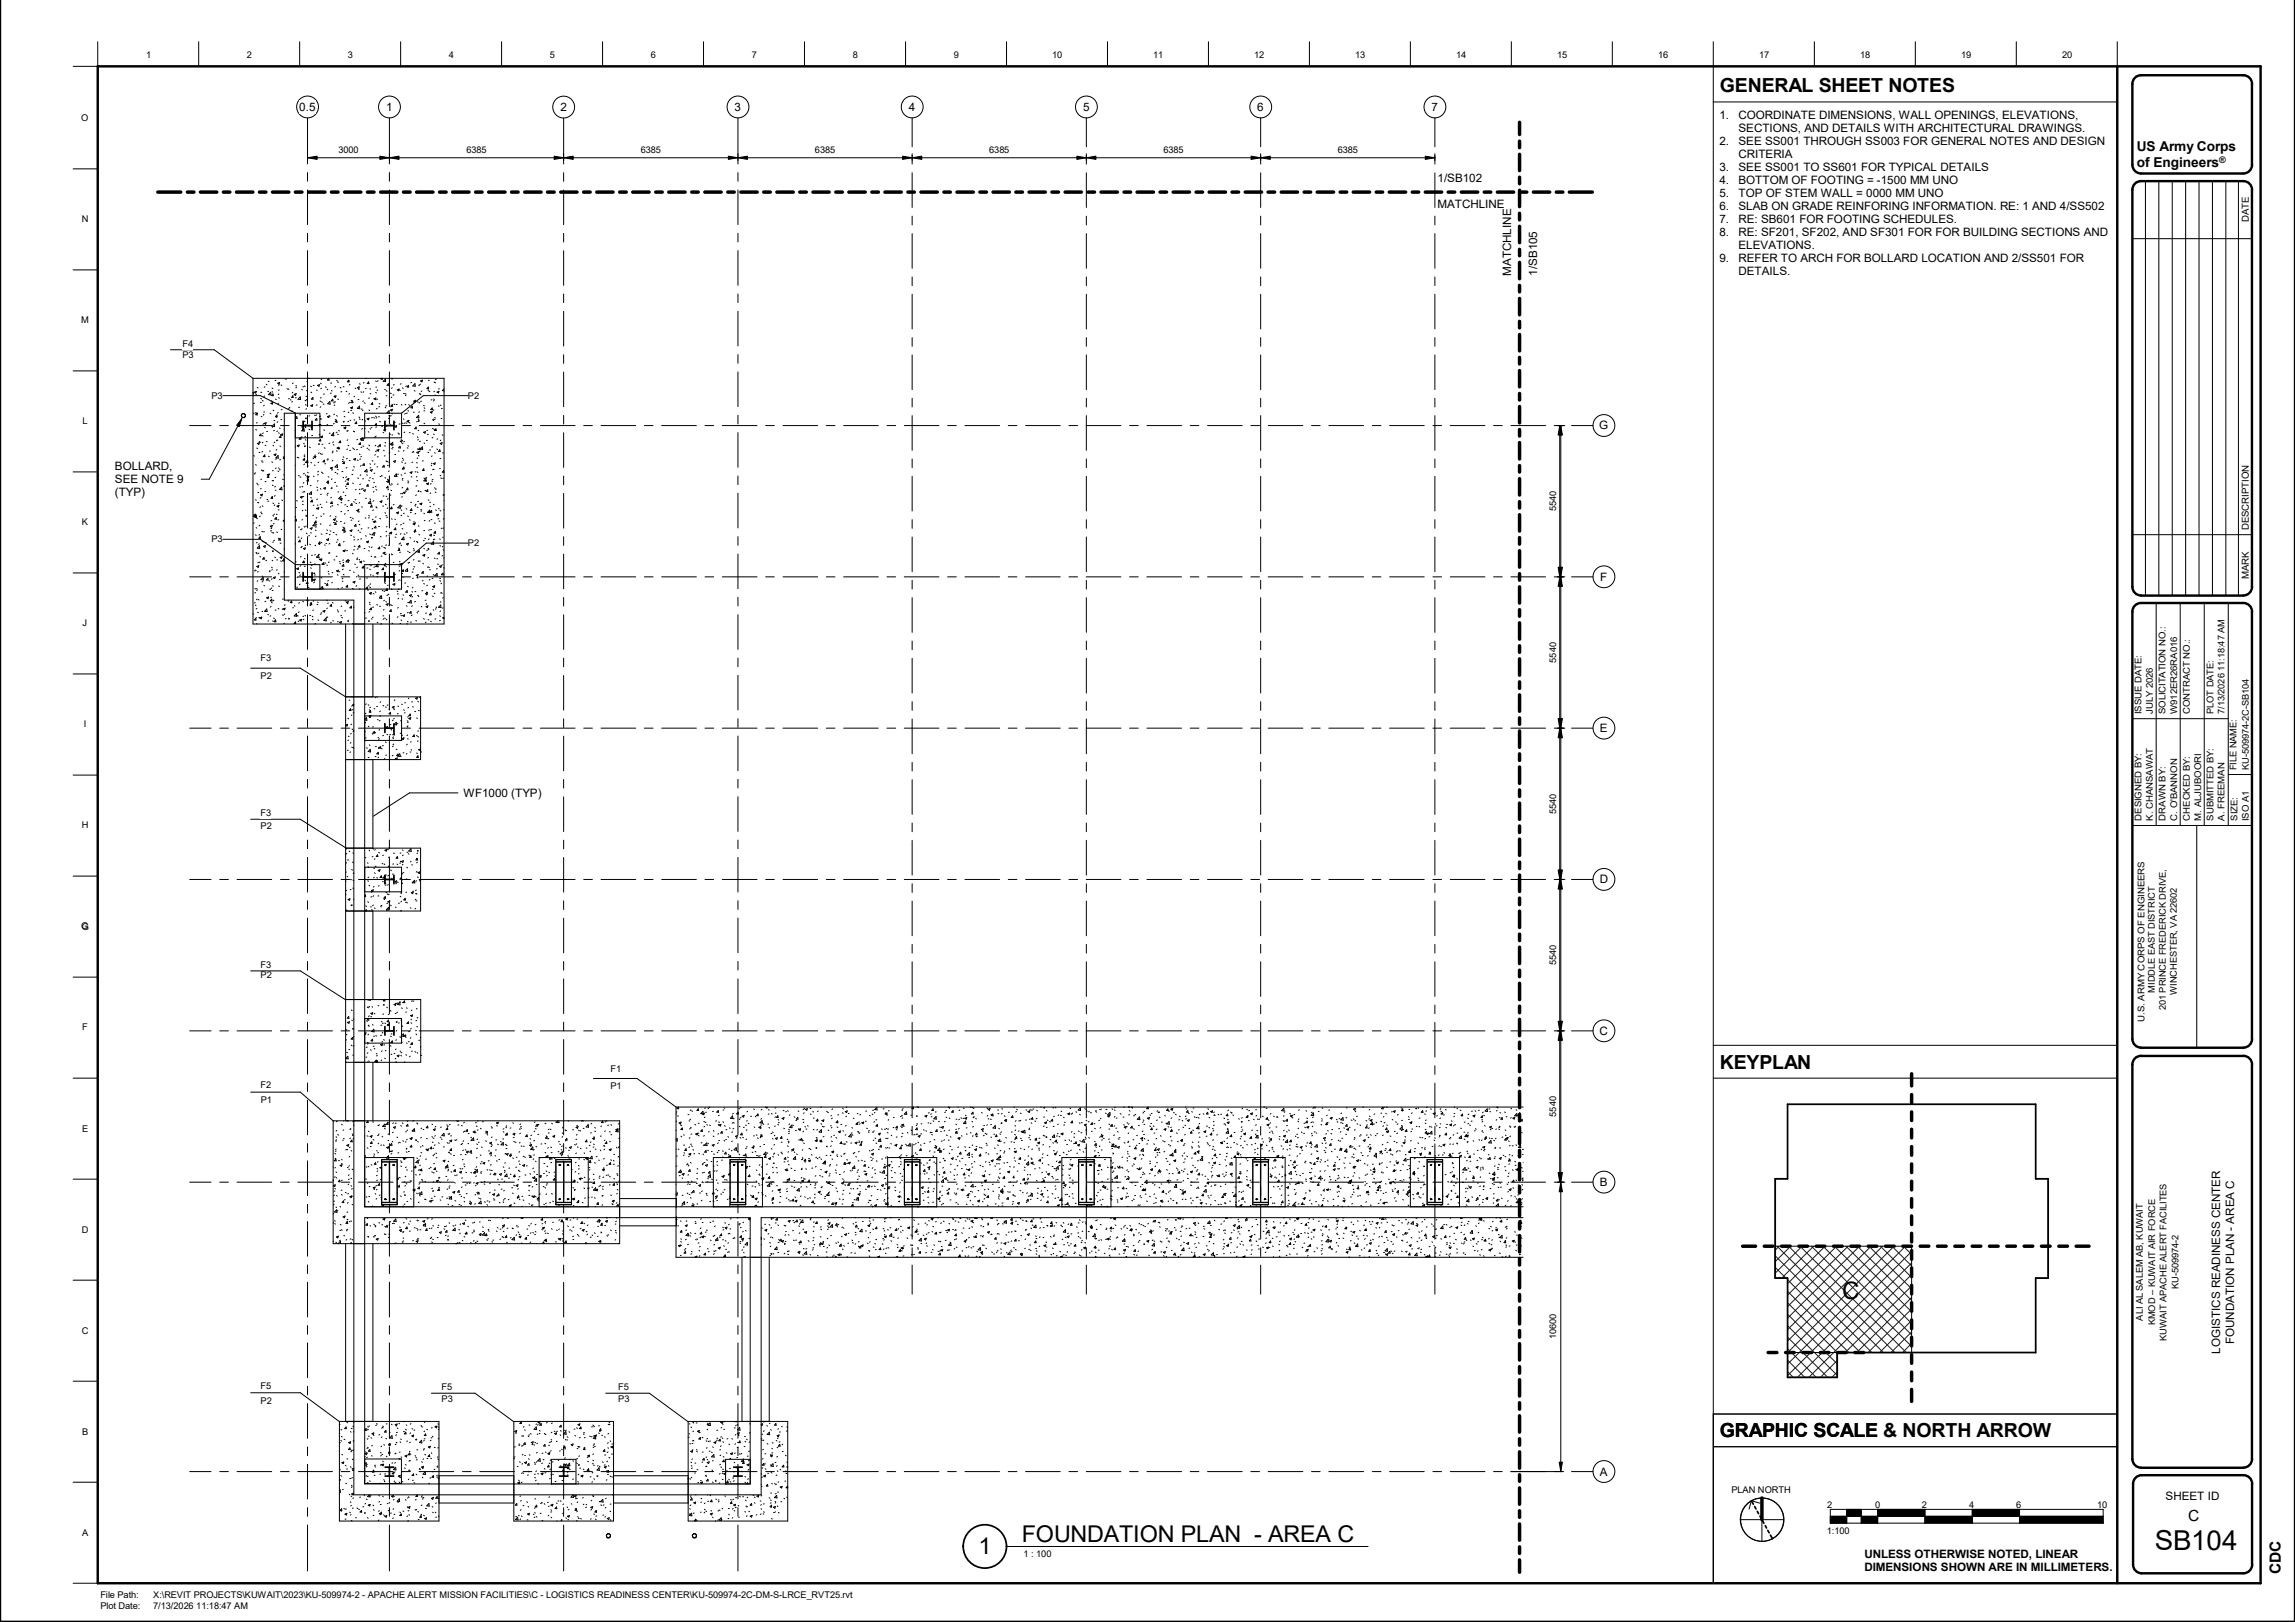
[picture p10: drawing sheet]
<svg xmlns="http://www.w3.org/2000/svg" width="841mm" height="594mm" viewBox="0 0 841 594" stroke-linecap="round" stroke-linejoin="round" font-family="sans-serif">
<defs><g id="words">
<text font-size="10.1" x="789.6" y="567.7">SB104</text>
<text font-size="8.8" x="675.1" y="475.7">C</text>
<g font-size="8.5">
<text x="358.6" y="569.1">1</text>
<text x="374.5" y="564.6">FOUNDATION PLAN -</text>
<text x="464.8" y="564.6">AREA C</text>
</g>
<g font-size="7.1">
<text x="630.3" y="33.9">GENERAL SHEET NOTES</text>
<text x="630.3" y="391.4">KEYPLAN</text>
<text x="630.3" y="526.5">GRAPHIC SCALE</text>
<text x="630.3" y="526.5">GRAPHIC SCALE &amp; NORTH ARROW</text>
</g>
<g font-size="5.6">
<text x="801.8" y="557.2">C</text>
<text x="835.9" y="576.4" transform="rotate(-90 835.9 576.4)">CDC</text>
</g>
<g font-size="5">
<text x="783.1" y="55.2">US Army Corps</text>
<text x="783.1" y="61.1">of Engineers</text>
</g>
<g font-size="4.3">
<text x="109.7" y="40.6">0.5</text>
<text x="586.2" y="323.6">D</text>
<text x="586.1" y="379">C</text>
</g>
<g font-size="4.2">
<text x="141.5" y="40.6">1</text>
<text x="205.4" y="40.7">2</text>
<text x="269.2" y="40.6">3</text>
<text x="333" y="40.6">4</text>
<text x="396.9" y="40.6">5</text>
<text x="460.8" y="40.6">6</text>
<text x="524.6" y="40.6">7</text>
<text x="630.1" y="43.6">1.</text>
<text x="637.1" y="43.6">COORDINATE DIMENSIONS, WALL OPENINGS, ELEVATIONS,</text>
<text x="630.1" y="53.1">2.</text>
<text x="637.1" y="48.3">SECTIONS, AND DETAILS WITH ARCHITECTURAL DRAWINGS.</text>
<text x="637.1" y="53.1">SEE SS001 THROUGH SS003 FOR GENERAL NOTES AND DESIGN</text>
<text x="637.1" y="57.9">CRITERIA</text>
<text x="630.1" y="62.6">3.</text>
<text x="637.1" y="62.6">SEE SS001 TO SS601 FOR TYPICAL DETAILS</text>
<text x="526.8" y="66.8">1/SB102</text>
<text x="630.1" y="67.4">4.</text>
<text x="637.1" y="67.4">BOTTOM OF FOOTING = -1500 MM UNO</text>
<text x="526.8" y="76.3">MATCHLINE</text>
<text x="630.1" y="72.1">5.</text>
<text x="630.1" y="76.9">6.</text>
<text x="637.1" y="72.1">TOP OF STEM WALL = 0000 MM UNO</text>
<text x="637.1" y="76.9">SLAB ON GRADE REINFORING INFORMATION. RE: 1 AND 4/SS502</text>
<text x="630.1" y="81.7">7.</text>
<text x="637.1" y="81.7">RE: SB601 FOR FOOTING SCHEDULES.</text>
<text x="630.1" y="86.4">8.</text>
<text x="637.1" y="86.4">RE: SF201, SF202, AND SF301 FOR FOR BUILDING SECTIONS AND</text>
<text x="630.1" y="96">9.</text>
<text x="637.1" y="91.2">ELEVATIONS.</text>
<text x="637.1" y="96">REFER TO ARCH FOR BOLLARD LOCATION AND 2/SS501 FOR</text>
<text x="553.7" y="101" transform="rotate(-90 553.7 101)">MATCHLINE</text>
<text x="563.3" y="101" transform="rotate(-90 563.3 101)">1/SB105</text>
<text x="637.1" y="100.7">DETAILS.</text>
<text x="586.1" y="157.3">G</text>
<text x="42.1" y="172.2">BOLLARD,</text>
<text x="42.1" y="177">SEE NOTE 9</text>
<text x="42.1" y="181.7">(TYP)</text>
<text x="586.4" y="212.7">F</text>
<text x="586.3" y="268.1">E</text>
<text x="169.8" y="291.8">WF1000 (TYP)</text>
<text x="586.3" y="434.4">B</text>
<text x="813.6" y="495.9" transform="rotate(-90 813.6 495.9)">LOGISTICS READINESS CENTER</text>
<text x="818.7" y="492.3" transform="rotate(-90 818.7 492.3)">FOUNDATION PLAN - AREA C</text>
<text x="586.3" y="540.4">A</text>
<text x="793.6" y="549.4">SHEET ID</text>
<text x="683.2" y="570.6">UNLESS OTHERWISE NOTED, LINEAR</text>
<text x="683.2" y="575.6">DIMENSIONS SHOWN ARE IN MILLIMETERS.</text>
</g>
<g font-size="3.5">
<text x="824.1" y="81.2" transform="rotate(-90 824.1 81.2)">DATE</text>
<text x="824.1" y="194.2" transform="rotate(-90 824.1 194.2)">DESCRIPTION</text>
<text x="824.1" y="212" transform="rotate(-90 824.1 212)">MARK</text>
</g>
<g font-size="3.4">
<text x="53.5" y="21.3">1</text>
<text x="90.5" y="21.3">2</text>
<text x="127.5" y="21.3">3</text>
<text x="164.5" y="21.3">4</text>
<text x="201.5" y="21.3">5</text>
<text x="238.5" y="21.3">6</text>
<text x="275.5" y="21.3">7</text>
<text x="312.5" y="21.3">8</text>
<text x="349.5" y="21.3">9</text>
<text x="385.6" y="21.3">10</text>
<text x="422.6" y="21.3">11</text>
<text x="459.7" y="21.3">12</text>
<text x="496.7" y="21.3">13</text>
<text x="533.7" y="21.3">14</text>
<text x="570.7" y="21.3">15</text>
<text x="607.7" y="21.3">16</text>
<text x="644.7" y="21.3">17</text>
<text x="681.7" y="21.3">18</text>
<text x="718.7" y="21.3">19</text>
<text x="755.6" y="21.3">20</text>
<text x="29.8" y="44.4">O</text>
<text x="124" y="56.1">3000</text>
<text x="170.9" y="56.1">6385</text>
<text x="234.8" y="56.1">6385</text>
<text x="298.7" y="56.1">6385</text>
<text x="362.5" y="56.1">6385</text>
<text x="426.3" y="56.1">6385</text>
<text x="490.2" y="56.1">6385</text>
<text x="29.9" y="81.4">N</text>
<text x="29.8" y="118.4">M</text>
<text x="66.9" y="127.2">F4</text>
<text x="66.9" y="131">P3</text>
<text x="77.5" y="146.1">P3</text>
<text x="171.5" y="146.1">P2</text>
<text x="30.2" y="155.4">L</text>
<text x="570" y="187.2" transform="rotate(-90 570 187.2)">5540</text>
<text x="30" y="192.4">K</text>
<text x="77.5" y="198.6">P3</text>
<text x="171.5" y="200">P2</text>
<text x="30.3" y="229.4">J</text>
<text x="95.5" y="242.1">F3</text>
<text x="570" y="242.7" transform="rotate(-90 570 242.7)">5540</text>
<text x="95.5" y="248.5">P2</text>
<text x="784.8" y="261.5" transform="rotate(-90 784.8 261.5)">ISSUE DATE:</text>
<text x="788.9" y="261.5" transform="rotate(-90 788.9 261.5)">JULY 2026</text>
<text x="793.6" y="261.5" transform="rotate(-90 793.6 261.5)">SOLICITATION NO.:</text>
<text x="797.8" y="261.5" transform="rotate(-90 797.8 261.5)">W912ER26RA016</text>
<text x="802.4" y="261.5" transform="rotate(-90 802.4 261.5)">CONTRACT NO.:</text>
<text x="811.1" y="261.5" transform="rotate(-90 811.1 261.5)">PLOT DATE:</text>
<text x="815.2" y="261.5" transform="rotate(-90 815.2 261.5)">7/13/2026 11:18:47 AM</text>
<text x="30.7" y="266.4">I</text>
<text x="819.6" y="282.1" transform="rotate(-90 819.6 282.1)">FILE NAME:</text>
<text x="824.1" y="282.1" transform="rotate(-90 824.1 282.1)">KU-509974-2C-SB104</text>
<text x="95.5" y="299">F3</text>
<text x="570" y="298.1" transform="rotate(-90 570 298.1)">5540</text>
<text x="29.9" y="303.4">H</text>
<text x="95.5" y="303.7">P2</text>
<text x="784.8" y="300.5" transform="rotate(-90 784.8 300.5)">DESIGNED BY:</text>
<text x="788.9" y="300.5" transform="rotate(-90 788.9 300.5)">K. CHANSAWAT</text>
<text x="793.6" y="300.5" transform="rotate(-90 793.6 300.5)">DRAWN BY:</text>
<text x="797.8" y="300.5" transform="rotate(-90 797.8 300.5)">C. O'BANNON</text>
<text x="802.4" y="300.5" transform="rotate(-90 802.4 300.5)">CHECKED BY:</text>
<text x="806.6" y="300.5" transform="rotate(-90 806.6 300.5)">M. ALJUBOORI</text>
<text x="811.1" y="300.5" transform="rotate(-90 811.1 300.5)">SUBMITTED BY:</text>
<text x="815.2" y="300.5" transform="rotate(-90 815.2 300.5)">A. FREEMAN</text>
<text x="820" y="300.5" transform="rotate(-90 820 300.5)">SIZE:</text>
<text x="824.1" y="300.7" transform="rotate(-90 824.1 300.7)">ISO A1</text>
<text x="29.8" y="340.4">G</text>
<text x="570" y="353.5" transform="rotate(-90 570 353.5)">5540</text>
<text x="95.5" y="358.3">P2</text>
<text x="95.5" y="354.4">F3</text>
<text x="789.7" y="363.5" transform="rotate(-90 789.7 363.5)">MIDDLE EAST DISTRICT</text>
<text x="797.8" y="364.4" transform="rotate(-90 797.8 364.4)">WINCHESTER, VA 22602</text>
<text x="793.7" y="370" transform="rotate(-90 793.7 370)">201 PRINCE FREDERICK DRIVE,</text>
<text x="30.1" y="377.4">F</text>
<text x="785.8" y="374.3" transform="rotate(-90 785.8 374.3)">U.S. ARMY CORPS OF ENGINEERS</text>
<text x="223.7" y="392.5">F1</text>
<text x="95.5" y="398.6">F2</text>
<text x="223.7" y="398.9">P1</text>
<text x="95.6" y="404">P1</text>
<text x="570" y="409" transform="rotate(-90 570 409)">5540</text>
<text x="30.1" y="414.4">E</text>
<text x="29.9" y="451.4">D</text>
<text x="798.3" y="472.2" transform="rotate(-90 798.3 472.2)">KU-509974-2</text>
<text x="785.2" y="483.7" transform="rotate(-90 785.2 483.7)">ALI AL SALEM AB, KUWAIT</text>
<text x="789.7" y="485.4" transform="rotate(-90 789.7 485.4)">KMOD – KUWAIT AIR FORCE</text>
<text x="30" y="488.6">C</text>
<text x="570.3" y="490.6" transform="rotate(-90 570.3 490.6)">10600</text>
<text x="794" y="491.1" transform="rotate(-90 794 491.1)">KUWAIT APACHE ALERT FACILITES</text>
<text x="95.5" y="508.8">F5</text>
<text x="161.8" y="509">F5</text>
<text x="226.6" y="509">F5</text>
<text x="95.5" y="514.3">P2</text>
<text x="161.8" y="513.6">P3</text>
<text x="226.6" y="513.6">P3</text>
<text x="30.1" y="525.5">B</text>
<text x="634.5" y="546.8">PLAN NORTH</text>
<text x="669.6" y="552.2">2</text>
<text x="687.1" y="552.4">0</text>
<text x="704.3" y="552.2">2</text>
<text x="721.7" y="552.2">4</text>
<text x="738.8" y="552.2">6</text>
<text x="768.5" y="552.2">10</text>
<text x="30.1" y="562.5">A</text>
<text x="669.5" y="561.9">1:100</text>
<text x="375.1" y="570.3">1 : 100</text>
<text x="36.8" y="585.1">File Path:</text>
<text x="56.1" y="585.1">X:\REVIT PROJECTS\KUWAIT\2023\KU-509974-2 - APACHE ALERT MISSION FACILITIES\C - LOGISTICS READINESS CENTER\KU-509974-2C-DM-S-LRCE_RVT25.rvt</text>
<text x="36.8" y="589.2">Plot Date:</text>
<text x="56.1" y="589.2">7/13/2026 11:18:47 AM</text>
</g>
<text font-size="3.3" x="813.3" y="59.6">®</text>
</g></defs>
<g fill="none" stroke="#000" stroke-width=".37">
<path d="M62.5 128.1h16l14.2 10.5M92.7 138.6h70v90h-70zM94.4 138.6h.1M98.6 139.7h-.3M101.1 139.3l-.3 .1M105 138.9h-.4M112.7 139.5l-.3 .2M113 138.6h.3M117.9 138.8l-.2 .2M120.5 138.6l.1 .6h-.6zM123.4 139.3l.3 .3M124.1 140h-.4"/>
<path d="M127.8 139.2l.1 .7-.6-.1zM127.9 139.5h-.3M134.3 138.6l-.3 .1M135.1 139.9l.1 .6h-.6zM137.7 139.5l.2 .2M138.6 139.4l-.3 .2M139.8 138.6l-.3 .1 .5 .3 .2-.4M140.4 139.7l.8-.8 .1 .9zM143.6 138.6l.2 .1-.2 .2M154.1 139.5l.7-.3-.2 .7zM157.3 139.3h-.3M159.3 139.9l-.2 .2"/>
<path d="M159.9 138.9l-.4 .1M92.7 143.8v.5M93.1 151.3l-.3 .1M93.2 143.6l.7-.3-.2 .7zM93.3 147.7h-.4M93.6 151.1l.3 .2M93.7 157.3l.3 .2M93.8 144.4l.2 .3M94.1 151.3l.2 .7-.6-.1zM94.1 151.2l.3 .3M94.3 154.9h-.4M94.3 141.9l.3 .2"/>
<path d="M95.5 145.9l.3 .2M95.6 159l.1 .6h-.6zM95.7 152.5l.3 .2M95.8 147.4h-.3M95.9 143.7h-.3M96.2 146.6l.2 .3M96.2 159.5l.2 .3M96.5 158.6l-.3 .2M96.6 155.2l-.2 .2M96.7 151.8l-.2 .2M96.8 155.1l.7-.3-.2 .6zM96.9 148.4l-.3 .2"/>
<path d="M96.9 150.9h-.3M97 156.5l.2 .2M97 145l-.3 .2M97.1 141.6l-.3 .3M97.6 140.8l.2 .2M98 158l-.3 .1M98.5 143.3l-.4 .1M99 151.3l.3 .3M99.2 143.7l.1 1-.9-.2zM99.3 147.7l.7-.3-.2 .6zM99.7 146.9h-.4M99.7 156.3l.2 .2"/>
<path d="M99.7 143.4l.2 .2M99.7 142.1l.3 .2M99.7 156.1l.8-.8 .1 1zM100 144.3l.2 .7-.6-.1zM100.1 150.2l.2 .3M100.6 157.7h-.4M100.7 154l-.3 .1M101 146.2l.3 .1M101.1 152.7l.3 .2M101.5 152l.1 .6h-.6zM101.7 157.9l-.3 .2M101.8 140.3l.6-.2-.1 .6z"/>
<path d="M101.8 154.5l-.2 .2M101.9 151.1l-.2 .2M102.1 147.7l-.3 .2M102.1 145.6l.3 .3M102.1 158.5l.2 .3M102.2 144.3l-.3 .2M102.3 140.9l-.2 .2M102.3 142.8l-.3 .1M102.4 156.8l.3 .1M102.9 159.6l.1 .6h-.6zM102.9 159.2l.7-.3-.2 .6zM103 141l.3 .2"/>
<path d="M103.3 153.7h-.4M103.4 150l-.4 .1M104.1 157.2h.1M105.2 142.4l.2 .1M105.6 142.4l.3 .2M105.9 149.7h-.3M106 149.2l.3 .2M106 146l-.3 .1M106.4 146.4l.3 .2M107.1 150.5l-.3 .2M107.2 147.1l-.3 .2M107.3 145l.1 .6-.6-.1z"/>
<path d="M107.3 143.7l-.2 .2M107.4 140.3l-.2 .2M107.8 144.4l.7-.3-.2 .7zM108 144.6l.3 .3M108.2 157.7h.1M108.2 151.3v64.5M108.4 141.2l.3 .2M108.6 145.7h-.4M108.7 142h-.3M108.8 152.6l.1 .6h-.7zM109.8 149.2h-.4M109.9 151.8l.2 .2"/>
<path d="M110 145.4l.2 .9-1-.1zM110.6 142.6l.2 .2M110.6 157.8l.8-.8 .1 .9zM110.8 156.3l-.3 .1M111.3 141.6l-.3 .1M111.4 155.9l.7-.3-.2 .7zM111.5 154.2l.3 .3M111.5 141.4l.3 .2M111.8 146.6l.3 .2M111.9 148.2l.3 .2M112 159.9l-.3 .1M112 153.2l.3 .2"/>
<path d="M112.1 156.5l-.3 .1M112.2 153.1l-.2 .2M112.4 149.7l-.3 .2M112.4 145.2h-.3M112.5 146.3l-.3 .2M112.6 142.9l-.2 .2M113.2 157.2l.3 .2M113.4 156h-.3M113.5 152.3l-.3 .1M113.8 141.4l.3 .2M113.9 148.5l.7-.2-.2 .6zM114 143.6l.2 .3"/>
<path d="M114 156.5l.2 .2M114.6 159.5l-.4 .1M114.6 145.6l.1 .6h-.6zM115.1 141.1l-.3 .1M115.3 152.1l.2 .1M116 142.8l.2 .2M116 153.2l.2 .7-.7-.1zM116.1 152l-.4 .1M116.2 148.3l-.3 .1M116.4 141.1l.7-.2-.2 .6zM117.2 159.1l-.3 .2M117.2 155.5h.1"/>
<path d="M117.2 155.5h-.3M117.3 146.9l.2 .1M117.3 155.7l-.2 .3M117.4 153.4l.3 .2M117.4 152.4l-.2 .2M117.4 153.2l.3 .3M117.5 140.3l.2 .3M117.5 160l.7-.3-.2 .6zM117.6 149l-.3 .2M117.7 145.6l-.3 .2M117.8 142.2l-.2 .2M117.9 147.2l.2 .2"/>
<path d="M118.7 157.4l.3 .2M118.7 148h-.3M118.9 144.3l-.4 .1M119.3 141.7l.2 .2M119.8 155.4l.3 .3M119.9 151.5l-.3 .1M119.9 142.6l.2 .2M120 152.6l.6-.2-.2 .6zM120.7 152.3l.3 .1M120.9 147.1l.1 .9-.9-.1zM121 158.7h-.4M121.4 144h-.3"/>
<path d="M121.4 143l.3 .2M121.5 140.3h-.3M121.9 146.2l.1 .7-.6-.1zM122.2 158.6l.1 1-.9-.1zM122.3 158.5l-.3 .2M122.4 145.2l.7-.2-.2 .6zM122.5 155.1l-.3 .2M122.6 151.7l-.3 .2M122.6 147.5h-.3M122.7 148.3l-.3 .2M122.7 147.1l.2 .2M122.8 145l-.2 .1"/>
<path d="M122.9 153.6l.2 .2M122.9 141.6l-.2 .2M123.3 153.9l.1 .6h-.5zM123.4 152.2l.2 .2M123.5 158.3l-.3 .1M123.7 154.6l-.4 .1M123.7 159l.3 .2M123.8 146.1l.2 .2M124.1 157.7l.3 .2M124.7 141.9l.3 .2M125.3 143.5h-.4M125.8 154.4l.2 .2"/>
<path d="M125.8 141.6l.3 .2M126 156.7l.7-.3-.2 .7zM126.1 152.5l.3 .2M126.2 154.3h-.3M126.3 150.7h-.3M126.8 143.3l.3 .2M127.4 157.8l-.4 .1M127.6 157.7l-.3 .2M127.7 154.3l-.2 .2M127.8 150.9l-.2 .2M128 147.6l-.3 .1M128.1 144.2l-.3 .2"/>
<path d="M128.1 147.3l.3 .2M128.2 140.8l-.2 .2M128.3 153.9l.2 .2M128.5 149.4l.7-.3-.2 .6zM128.9 150.3l-.4 .1M129 146.6l-.3 .1M129.2 146.9l.1 .6-.6-.1zM129.3 151.2l.2 .2M129.5 157.9l.3 .2M129.7 158l.2 .2M129.7 145.1l.3 .2M130 153.8h-.3"/>
<path d="M130.1 142.2l.3 .1M130.6 154.5l.1 .7-.6-.1zM131 142l.7-.3-.2 .6zM131.5 146.3h-.3M131.5 152.7l.3 .2M131.7 142.6l-.3 .1M131.7 148.7l.1 1-.9-.1 .8-.8M131.7 153.4l.3 .2M131.7 140.5l.3 .3M132.2 143.5l.3 .2M132.7 149.8l-.3 .1M132.8 157l-.3 .2"/>
<path d="M132.9 153.6l-.2 .2M133.1 150.2l-.3 .2M133.2 146.9l-.3 .1M133.3 143.5l-.2 .2M133.4 140.1l-.2 .2M133.5 147.5l.3 .2M133.6 151.3h13.6v9.1h-13.6zM133.7 154.1l.2 .2M133.8 157h-.3M134.2 142.3h-.3M134.5 153.4l.8-.2-.3 .6zM135 158.1l.2 .2"/>
<path d="M135.2 150.2l.3 .2M135.4 145.8h-.4M135.6 142.4l.2 .1M135.6 157l.2 .2M135.6 144.1l.3 .2M136.3 156.6l-.3 .1M136.5 147.5l.1 .7-.6-.1zM136.5 153h-.4M136.9 153l.3 .1M137 146.1l.8-.3-.3 .6zM137.6 152.4l.3 .2M137.7 143.7l.3 .2"/>
<path d="M137.8 159.7l-.2 .2M137.9 155.2l.1 .6-.6-.1zM138 156.3l-.3 .3M138 141.8h-.3M138.1 153l-.3 .2M138.2 149.6l-.3 .2M138.3 146.2l-.3 .2M138.4 142.8l-.2 .2M138.9 147.8l.3 .2M139 152.6l-.3 .1M139.1 154.3l.3 .2M139.1 149h-.3"/>
<path d="M140.2 156.1l-.3 .1M140.4 158.4l.2 .1M140.6 157.5l.8-.2-.3 .6zM141 142.6l.2 .2M141.1 149.1l.3 .3M141.5 156l.3 .2M141.6 143.1l.2 .2M141.7 148.6l-.3 .1M141.8 145h-.3M142.4 140.5l.1 .6h-.6zM142.4 153.2l.3 .2M142.6 150.4l.1 .9h-.9z"/>
<path d="M142.7 151.3v.1M142.9 152.1l-.4 .1M143.1 150.2l.7-.3-.2 .6zM143.1 144l.3 .1M143.1 159l-.3 .2M143.2 155.6l-.2 .2M143.3 152.2l-.2 .2M143.5 148.8l-.3 .2M143.6 151.4l.2 .2M143.6 145.4l-.3 .2M143.7 142l-.2 .2M143.8 148.2l.1 .6-.6-.1z"/>
<path d="M143.9 159.3h-.3M144.4 144.6l-.4 .1M144.4 148l.3 .2M144.5 140.9l-.4 .1M144.5 154.6l.3 .1M145.2 155.8l.1 .6h-.6zM145.5 148.1l-.3 .1M145.6 142.8l.7-.3-.3 .6zM145.8 158.6l.3 .2M146.4 142.8l.3 .2M146.5 159h-.4M146.6 155.3h-.3"/>
<path d="M147 140.6l-.3 .1M147.1 148.1l.2 .3M147.4 154.9l.3 .3M147.5 142.1l.2 .2M147.8 153.4l.3 .2M148.2 144.1h-.3M148.3 158.2l-.2 .3M148.5 154.9l-.3 .2M148.5 144.2l.3 .2M148.6 151.5l-.3 .2M148.7 148.1l-.3 .2M148.8 144.7l-.3 .2"/>
<path d="M148.9 141.4l-.2 .1M149.1 154.3l.8-.3-.3 .6zM149.1 154.9l-.3 .1M149.3 151.3h-.4M149.5 150.4l.2 .2M149.6 141.1l.2 .7-.6-.1zM149.8 148.2l.3 .2M149.9 154.8l.3 .2M150.3 158.5h-.3M150.9 140.1l-.4 .1M151 148.8l.2 .6h-.6zM151.2 158.8l.3 .2"/>
<path d="M151.6 146.9l.8-.3-.3 .6zM151.8 143l.3 .3M151.8 151h-.3M151.9 147.3h-.3M152.1 140.5l.1 1-.9-.1zM152.5 156.4l.1 .7-.6-.1zM152.6 152.9l.8-.8 .1 1zM153 160l.2 .2M153 154.4l-.3 .1M153 147.1l.2 .3M153.2 153.6l.3 .2M153.4 153.9l.2 .2"/>
<path d="M153.4 141.1l.3 .2M153.5 157.6l-.3 .2M153.6 154.2l-.3 .2M153.7 150.8l-.2 .2M153.8 147.4l-.2 .3M154 144.1l-.3 .2M154 144.4l.2 .2M154.1 140.7l-.3 .2M154.5 146.9l-.4 .1M154.6 143.3h-.3M155.2 148.5l.3 .1M155.2 158.3l.7-.2-.2 .6z"/>
<path d="M155.4 155l.3 .2M155.4 149.4l.3 .2M155.7 150.5h-.4M156.6 159l.3 .2M156.7 157.6l-.3 .1M156.9 141.8l.2 .6h-.6zM157.1 142.9l-.3 .1M157.2 143.3l.3 .2M157.7 151l.7-.3-.2 .6zM158.3 146.4l-.3 .1M158.4 149.4l.1 .7-.6-.1zM158.7 153.9l.3 .2"/>
<path d="M158.7 156.8l-.2 .2M158.9 153.5l-.3 .2M158.9 159l.2 .2M158.9 146.1l.3 .2M159 150.1l-.3 .2M159.1 146.7l-.3 .2M159.2 143.3l-.2 .2M159.3 157.3h-.3M159.3 152.9l.3 .2M159.3 140l.3 .3M159.4 144.7l.2 .1M159.4 153.6h-.3"/>
<path d="M159.8 157.1l.1 .6h-.6zM160.1 143.6l.8-.3-.2 .6zM160.7 148.7l.2 .1M160.8 155.2l.3 .2M161 142.4l-.3 .1M161.3 148.3l.3 .2M162 153.2l-.4 .1M162.1 159.3l.2 .2M162.1 149.6h-.3M162.6 143.5l.1 .1M162.7 142.4l-.6 .6 .6 .1M93 166.9l.3 .1"/>
<path d="M93.1 173.4l.3 .2M93.7 170.1l.2 .3M93.7 173.2l-.3 .1M94.1 164.1l.3 .2M94.1 177l.2 .2M94.3 162.4l.7-.2-.2 .6zM94.4 177.5l.3 .1M95 161.7l.3 .2M95.2 165.7h-.3M95.4 162.1h-.4M95.7 178.9l-.2 .2M95.8 175.5l-.2 .2"/>
<path d="M96 172.1l-.3 .2M96.1 168.7l-.3 .2M96.1 172.4l.3 .2M96.2 165.4l-.2 .2M96.4 162l-.3 .2M96.4 169.2l-.3 .1M96.4 172.3l.3 .2M97 166.6l.1 .7-.6-.1zM97.2 163.1l.2 .1M97.5 176.4h-.3M97.9 173.9l.7-.2-.2 .5zM97.9 161.7l-.3 .1"/>
<path d="M98.4 174.2l.1 .7-.6-.1zM98.4 167.1l.3 .2M98.6 173.7l.2 .2M99.1 165.2h-.3M99.6 169.1l.3 .3M99.8 177.7l.3 .2M100 176l-.3 .1M100 163.1l.3 .2M100 175.9l.2 .2M100.2 172.4h-.4M100.4 161.9l.3 .2M100.4 166.5l.7-.2-.2 .6z"/>
<path d="M101 178.1l-.3 .3M101.1 174.8l-.3 .2M101.2 179.5l-.3 .1M101.2 171.4l-.3 .2M101.3 168l-.3 .2M101.4 164.6l-.2 .2M101.6 161.2l-.3 .3M101.8 161.2h-.4M101.9 172.5l.2 .2M101.9 166.8l.1 1-.9-.1zM102.1 171.4l.2 .2M102.6 163.3l.2 .2"/>
<path d="M102.7 172l-.3 .1M102.8 168.4h-.3M103.2 178.4l.1 1-.9-.2zM103.8 167.3l.3 .2M103.9 175.6h-.4M104 173.9l.2 .1M104.2 167.3l-.4 .6h.4M104.2 177.9v.2M108.2 163.7h.1M108.2 170.6h.1M108.2 160.4h9v-9.1h-13v68.5h25.5v327.7h149.2v-101.5h279.3M108.9 163.3l.7-.3-.2 .6z"/>
<path d="M109.2 167.5l-.3 .1M109.3 167.6l.2 .1M109.4 174.1l.3 .2M110.2 160.2l.1 .7-.7-.1zM110.2 178.4h-.4M110.3 174.7l-.4 .1M110.7 178.1l.3 .3M110.7 160l-.3 .1M111.3 162.4l.2 .2M111.4 176.7l-.3 .3M111.5 167.1l.2 .2M111.5 180l.2 .2"/>
<path d="M111.5 173.4l-.3 .2M111.5 167.9l.2 .6h-.6zM111.6 170l-.3 .2M111.7 166.6l-.2 .2M111.8 163.2l-.2 .2M111.8 173.9l.3 .2M111.9 163.5l-.4 .1M111.9 161l.2 .2M112.5 174.7l.7-.2-.2 .5zM112.7 173l.3 .2M112.7 168.5l.1 1-.9-.1zM112.8 174.4h-.3"/>
<path d="M112.9 170.7h-.3M113 175.5l.1 .6h-.6zM113.4 163.7l.3 .3M113.9 169.3l.3 .2M114 177.8l-.3 .1M114.7 167.8l.2 .2M114.9 174.4l.2 .1M115 167.3l.7-.2-.2 .6zM115.5 170.4h-.3M115.6 166.7h-.3M116.1 178.4l.3 .2M116.5 179.4l-.3 .2"/>
<path d="M116.6 176l-.3 .2M116.7 173.9h-.4M116.7 162.6l.3 .2M116.7 172.6l-.3 .2M116.8 169.3l-.3 .2M117 165.9l-.3 .2M117.1 162.5l-.3 .2M117.4 166.1l.2 .2M117.4 178.9l.2 .3M117.4 160.9l.2 .6h-.6zM117.8 172.9l.2 .2M117.8 160l.3 .2"/>
<path d="M118.1 173.2l.3 .2M118.2 166.3l-.3 .1M118.3 162.7h-.3M118.6 178.8l.7-.2-.2 .6zM118.8 164l.3 .2M118.9 168.5l.1 .7-.6-.1zM119.3 169.8l-.3 .1M119.8 168.3l.3 .2M120.1 168l.3 .2M120.3 176.1l.1 .7-.6-.1zM120.3 174.6l.2 .2M120.4 177h-.3"/>
<path d="M120.9 162.3l-.4 .1M121.1 171.5l.7-.3-.2 .6zM121.5 178.6l.3 .2M121.6 178.8l-.3 .2M121.7 175.4l-.2 .2M121.8 172l-.2 .2M122 168.6l-.3 .2M122 165.8l-.3 .1M122.1 165.2l-.3 .2M122.1 162.9l.3 .1M122.2 161.8l-.3 .3M122.8 171l.8-.8 .1 1z"/>
<path d="M123 176.7h-.4M123.1 173l-.3 .1M123.3 165.1l.3 .2M123.3 177.9l.2 .3M123.5 164.1l.7-.3-.2 .6zM123.5 173.4l.3 .2M123.7 171.9l.3 .2M124.2 164.2l.3 .2M124.7 161.5l.1 .6h-.6zM124.7 161.8l-.3 .1M125.5 168.2l.3 .2M125.6 172.7h-.3"/>
<path d="M125.7 174.8l.2 .2M125.8 167.3l.2 .2M125.8 169h-.4M126.2 169.2v.6h-.6zM126.8 176.2h-.3M126.9 178l-.3 .2M127 178.9l.2 .1M127 174.6l-.3 .2M127.1 175.6l.7-.3-.2 .6zM127.1 171.2l-.3 .3M127.3 167.9l-.3 .2M127.3 164.5l-.2 .2"/>
<path d="M127.5 161.1l-.3 .2M127.6 176.8l.1 .7-.7-.1zM127.6 163.1l.2 .2M128.3 168.7h-.3M128.4 165h-.3M128.9 173.7l.3 .2M129.2 164l.3 .3M129.2 176.9l.3 .3M129.5 172.2h-.3M129.6 170.9l.3 .2M129.6 168.2l.7-.3-.2 .6zM129.7 164.5l.3 .1"/>
<path d="M130.6 179.3l-.4 .1M130.9 168.5l.3 .2M131 164.6l-.4 .1M131.1 161h-.3M131.1 175l.3 .2M131.7 179.2l.2 .2M131.7 166.3l.3 .2M132 162.2l.1 .6-.6-.1zM132.1 160.8l.7-.3-.2 .7zM132.1 177.3l-.3 .2M132.2 168.1l-.4 .1M132.2 173.9l-.2 .2"/>
<path d="M132.3 170.5l-.2 .2M132.4 179.1l.2 .1M132.5 167.1l-.3 .2M132.6 163.7l-.3 .3M132.7 160.4l-.3 .2M133 163.3l.3 .2M133.1 160.3l.1 1-.9-.1zM133.1 179h-.3M133.2 179.6l.7-.2-.2 .6zM133.2 175.3l-.3 .1M133.4 169.8l.2 .6h-.7zM133.6 160.7h-.3"/>
<path d="M134.4 173.9l.3 .2M134.4 171.9l.1 .9-.9-.1zM134.8 177.5l.2 .6-.6-.1zM134.8 164.2h-.3M135.1 164.7l.3 .1M135.1 175.9l.3 .2M135.2 163l.2 .3M135.6 169.8l.2 .3M135.7 172.3l.7-.3-.2 .6zM135.8 175h-.4M135.9 171.3l-.3 .1M136.4 168.7l.3 .2"/>
<path d="M136.5 175.3l.3 .1M136.9 178.5h-.3M137.2 176.6l-.3 .2M137.3 173.3l-.2 .1M137.5 169.9l-.3 .2M137.5 160.1l-.3 .1M137.6 166.5l-.3 .2M137.6 178.1l.2 .3M137.6 165.3l.3 .2M137.7 163.1l-.2 .2M137.8 179.3l.3 .2M138.1 164.9l.8-.3-.3 .6z"/>
<path d="M138.4 163.5l.3 .2M138.4 171h-.3M138.6 167.3h-.3M139.3 162.8l.1 .7-.6-.1zM139.6 174.5h-.3M139.8 174.1l.3 .2M140.5 164.9l.3 .2M140.7 170.4l.1 .7-.6-.1zM141.1 174.9l.2 .2M141.1 162l.3 .3M141.1 167h-.3M141.3 163.3l-.4 .1"/>
<path d="M141.5 168.8l.2 .2M141.7 176.4l.8-.3-.3 .6zM141.8 169l.3 .1M141.9 175.5l.3 .2M142.1 178.1l.1 .6-.6-.1zM142.3 170.5h-.3M142.4 179.2l-.3 .3M142.5 175.9l-.3 .2M142.6 172.5l-.2 .2M142.7 169.1l-.2 .2M142.9 165.7l-.3 .2M143 162.3l-.3 .3"/>
<path d="M143.2 179.5l.3 .2M143.4 177.6l-.4 .1M143.5 177.1l.3 .2M143.6 164.3l.2 .2M143.8 163h-.3M143.8 163.8l.3 .2M143.9 162l.1 1-.9-.2zM144.2 169l.7-.3-.2 .6zM145 166.5h-.3M145.2 173.6l.2 .9-.9-.1zM145.2 174.4l.3 .1M145.9 177.3l-.3 .1"/>
<path d="M146 165.1l.2 .2M146 173.7h-.3M146.6 163.5l.1 .6-.6-.1zM146.7 161.6l.7-.3-.2 .7zM147 173.9l.2 .2M147 161l.3 .2M147.2 169.2l.3 .1M147.4 175.7l.3 .2M147.4 167.8l.3 .2M147.6 178.5l-.3 .2M147.7 162.5h-.4M147.7 175.2l-.3 .1"/>
<path d="M147.8 171.8l-.2 .2M148 168.4l-.3 .2M148 171.1l.1 .6h-.6zM148.1 165l-.3 .2M148.2 161.6l-.2 .2M148.6 173.3l-.3 .1M148.6 179.7l.3 .2M148.7 169.6l-.3 .1M149.2 164l.3 .2M149.4 178.7l.1 .7-.6-.1zM149.4 176.1l.3 .2M149.5 163.2l.2 .3"/>
<path d="M149.8 176.8l-.4 .1M150.3 173.1l.7-.3-.2 .6zM150.7 174.6l.3 .2M151.3 169.3h-.4M151.4 165.6l-.4 .1M151.4 165.4l.3 .2M152.4 172.8h-.3M152.7 169.4l.2 .2M152.7 165.7l.8-.3-.3 .6zM152.7 177.9l-.3 .2M152.8 175.9l.3 .2M152.8 174.5l-.2 .2"/>
<path d="M152.9 172.8l.3 .3M153 171.1l-.3 .2M153.1 167.7l-.3 .2M153.2 164.3l-.2 .3M153.3 161l-.2 .2M153.3 166.8l.3 .2M153.3 179.7l.2 .2M153.5 180h-.3M153.9 164.1l.1 .6-.6-.1zM153.9 165.3l-.3 .1M154.1 161.6l-.4 .1M154.6 164.3l.3 .1"/>
<path d="M154.8 163.7l.1 .9-.9-.1 .8-.8M155.1 168.8h-.3M155.3 171.7l.1 .6h-.6zM155.4 175.1l.2 .2M155.4 162.2l.2 .2M156 179.6l-.3 .1M156.1 175.3l.1 .9-.9-.1zM156.1 174.8l.3 .2M156.2 176h-.4M156.3 177.2l.8-.3-.3 .6zM156.6 161.3h-.3M156.7 179.4l.1 .6h-.6z"/>
<path d="M156.8 165.6l.3 .2M157.8 164.8h-.4M158 177.1l-.3 .2M158.1 169.6l.2 .2M158.1 173.7l-.2 .2M158.2 170.4l-.2 .2M158.2 176.2l.3 .2M158.4 167l-.3 .2M158.5 163.6l-.3 .2M158.6 160.2l-.3 .2M158.7 175.6l-.3 .1M158.8 169.8l.7-.3-.2 .6z"/>
<path d="M158.8 172h-.3M158.8 171.8l.3 .2M159.3 165.8l.2 .2M159.3 178.6l.2 .3M159.9 179.1l-.3 .1M160.1 164.5l.3 .1M160.4 160.8h-.3M161.2 164.7l.1 .7-.6-.1zM161.3 162.4l.7-.3-.2 .7zM161.3 174.1l.2 .2M161.3 161.2l.2 .2M161.4 171.6l-.3 .1"/>
<path d="M161.5 175l.3 .2M161.5 167.9l-.3 .1M162.2 165.8l.3 .2M162.6 172.3l.1 .7-.6-.1zM162.6 175.1l-.4 .1M92.9 189.1l.8-.8 .2 1zM93 188.6l.7-.2-.2 .6zM93.2 191.6h-.4M93.6 195.9l.3 .2M93.7 183l.2 .3M93.9 193.3l.2 .1M93.9 188.9l.2 .6h-.7z"/>
<path d="M94.1 189.8l.2 .2M94.2 198.8h-.3M94.6 184l.2 .2M94.7 184.1h-.3M94.8 180.4h-.3M95 199.2l-.3 .2M95.1 199.9l.1 1-.9-.2zM95.1 195.8l-.2 .2M95.2 192.4l-.2 .2M95.3 196.6l.2 .6-.6-.1zM95.4 189l-.3 .2M95.5 181.3l.7-.3-.2 .6z"/>
<path d="M95.5 185.6l-.3 .2M95.6 182.2l-.3 .3M95.8 188l.3 .2M95.8 187.6h-.3M96 194.6l.3 .2M96.1 198.1l.2 .2M96.1 185.3l.3 .2M96.8 198.4l-.3 .1M96.9 194.7l-.3 .1M97.2 198.6l.3 .2M97.4 180l-.4 .1M97.8 182.9l.3 .1"/>
<path d="M98.5 183.6h-.3M99.1 192.7l.7-.3-.2 .7zM99.3 193.5l.2 .1M99.5 194.4h-.4M99.6 194.9l.2 .2M99.6 190.7l-.3 .1M99.6 182l.2 .2M99.8 181.9l.1 .6h-.6zM100 188.8l.2 .2M100 184.2l.2 .2M100.2 198.5l-.3 .2M100.3 195.1l-.2 .2"/>
<path d="M100.5 191.7l-.3 .2M100.6 188.3l-.3 .2M100.6 197.9l-.3 .1M100.7 184.9l-.2 .2M100.8 181.5l-.3 .2M101.2 189.5l.1 .7-.6-.1zM101.3 188.3l.2 .2M101.4 194.8l.3 .2M101.5 185.4l.7-.3-.2 .6zM102 197.1l.2 .2M102 184.2l.3 .2M102.2 190.4h-.4"/>
<path d="M102.3 186.7l-.4 .1M102.6 197.2l.1 .6h-.5zM102.7 198.9l.3 .2M103.3 183.1l.2 .2M103.3 193.9h-.3M104.2 190.4l-.4 .4 .4 .1M108.2 190.5l.3-.3 .1 .6h-.4M108.2 189.2v.3M108.2 199.2l.2 .1M108.7 185.9h-.4M108.7 183.3l.3 .2M109.6 196.7l-.3 .1"/>
<path d="M109.7 193l-.3 .1M109.9 197.8l.1 .7-.6-.1zM110.1 182.1l.7-.3-.2 .6zM110.1 193.9l.3 .2M110.6 197l-.2 .2M110.7 193.7l-.2 .1M110.8 184.7l.3 .2M110.9 190.3l-.3 .2M111 186.9l-.3 .2M111.1 183.5l-.3 .2M111.3 180.1l-.3 .2M111.3 181.9h-.3"/>
<path d="M111.4 192.8l.3 .3M111.8 199.6l.3 .3M111.8 186.8l.3 .2M112.1 188.7l.3 .2M112.3 195.3l.2 .2M112.3 192.7h-.4M112.4 189l-.3 .1M113.5 196.2l-.4 .1M113.5 199.3l.3 .2M113.7 193.5l.7-.2-.2 .6zM113.8 195.1l.3 .2M113.9 182.2l.2 .2"/>
<path d="M114.1 180.1l.1 1-.9-.2zM114.1 183.6l.3 .2M114.4 183.2l.1 .6h-.6zM114.9 188.7l-.3 .1M115.1 185l-.3 .1M115.4 191.7l.1 1-.9-.2zM115.5 194.1l.3 .3M115.7 199.7l-.3 .2M115.8 190.8l.1 .7-.6-.1zM115.8 196.3l-.2 .2M116 193l-.3 .1M116.1 189.6l-.3 .2"/>
<path d="M116.1 186.2l.7-.3-.2 .6zM116.1 192.2h-.3M116.2 186.2l-.2 .2M116.2 185l.3 .1M116.3 182.8l-.2 .2M117.2 199.4h-.3M117.2 198.5l.1 .6h-.6zM117.3 191.8l.3 .3M117.5 189l.3 .1M117.6 184.7h-.3M117.7 195.5l.3 .2M117.7 198.6l.3 .2"/>
<path d="M117.8 185.8l.2 .2M117.8 181l-.4 .1M118.8 188.2l-.4 .1M119 199.6l.2 .1M119.5 183.8l.3 .2M119.7 197.7l.7-.3-.2 .6zM119.7 199.1h-.3M119.8 194.1l.2 .2M119.8 181.2l.3 .2M119.9 195.4h-.4M120.3 180.7h-.3M120.9 199.1l-.3 .2"/>
<path d="M120.9 194.4l.3 .2M121 195.7l-.3 .2M121.1 192.3l-.3 .2M121.2 188.9l-.3 .2M121.3 185.5l-.2 .2M121.5 182.2l-.3 .1M121.5 184.2h-.3M121.7 183.8l.1 .6h-.6zM121.7 185.2l.3 .1M122.2 190.3l.7-.3-.2 .6zM122.4 195l-.3 .1M122.6 191.3l-.4 .1"/>
<path d="M122.9 189.2l.3 .2M123.1 191.5l.1 .6-.6-.1zM123.1 195.7l.3 .2M123.3 190.8l.2 .3M123.6 198.5l-.3 .1M123.7 197.6l.2 .2M123.7 184.7l.3 .3M124.1 180.2h-.3M124.4 199.8l.2 .2M124.5 199.1l.1 .6h-.6zM124.7 182.9l.7-.3-.2 .7zM124.9 181.8l.1 1-.9-.2z"/>
<path d="M125 184l.3 .2M125.1 191l-.3 .1M125.2 187.4h-.3M125.5 194.2l.8-.8 .1 1zM125.7 193l.2 .3M125.7 180.2l.3 .2M126.1 198.3l-.2 .2M126.2 194.9l-.2 .2M126.3 194.5l-.4 .1M126.4 191.5l-.3 .2M126.4 194.6l.3 .2M126.5 188.1l-.3 .2"/>
<path d="M126.6 184.8l-.2 .2M126.7 181.4l-.2 .2M127.1 185.4l.3 .2M127.8 187l-.4 .1M127.9 183.3l-.3 .1M128.3 194.4l.7-.3-.2 .6zM128.4 189.4l.3 .2M128.5 196l.3 .2M128.9 184.4l.2 .7-.6-.1zM128.9 190.5h-.3M129.2 189.8l.3 .2M129.6 196.6l.2 .2"/>
<path d="M129.6 183.7l.3 .2M130 197.7h-.3M130.4 192.1l.1 .6h-.6zM130.4 184.3l.3 .1M130.4 183h-.3M130.7 187l.7-.3-.2 .6zM131.4 197.6l-.3 .2M131.4 194.2l-.2 .2M131.6 190.8l-.3 .2M131.6 186.5l-.3 .1M131.6 192l.3 .2M131.7 187.5l-.3 .1"/>
<path d="M131.8 199.7l.1 .7-.6-.1zM131.8 184.1l-.2 .1M131.8 194.9l.3 .1M132 180.7l-.3 .2M132.5 197.4h-.3M132.5 185.6l.3 .2M132.7 193.7h-.4M133.8 189.7l.3 .1M133.9 196.2l.3 .2M134.3 182.5h-.4M134.3 198.5l.7-.3-.2 .6zM135.1 188.8l.3 .2"/>
<path d="M135.2 193.3l-.3 .1M135.3 189.7h-.3M135.5 195.6l.3 .2M135.6 182.7l.2 .2M135.8 183.5l.1 .9-.9-.1zM135.8 184.5l.3 .2M136.2 185.1l.2 .6h-.6zM136.3 195.9l.8-.8 .1 .9zM136.4 196.8l-.3 .1M136.5 196.9l-.3 .2M136.6 193.5l-.3 .3M136.7 190.2l-.3 .2"/>
<path d="M136.8 191.1l.7-.3-.2 .6zM136.9 186.8l-.3 .2M136.9 183.4l-.2 .2M137.1 180l-.3 .2M137.2 195.1l.3 .1M137.5 191l.3 .2M137.7 192.7l.1 .7-.6-.1zM137.9 189.3l-.4 .1M138 185.8l.2 .3M138 185.7h-.3M139.1 192.8l-.4 .1M139.2 189.9l.3 .2"/>
<path d="M139.3 183.7l.7-.3-.2 .7zM139.4 196.4l.3 .2M140.5 185.3l-.2 .1M140.7 181.7h-.3M141.1 187.7l.2 .3M141.2 184.7l.3 .2M141.4 194.6l.3 .2M141.5 181.7l.2 .2M141.6 199.6l-.2 .2M141.7 196.2l-.2 .2M141.7 188.8l-.3 .1M141.9 192.8l-.3 .2"/>
<path d="M142 189.4l-.3 .2M142.1 186l-.2 .2M142.2 182.6l-.2 .2M142.7 199.7h-.3M142.7 195.3l.3 .2M142.8 196h-.3M142.9 195.2l.7-.3-.2 .6zM143.3 181.3l-.4 .1M143.4 186.1l.3 .2M143.5 190l.2 .2M143.6 185.7v.7l-.6-.1zM144.4 184.8l-.3 .1"/>
<path d="M144.7 190.1l.2 .2M144.8 196.7l.3 .1M144.9 193.4l.2 .6h-.7zM145.3 187.8l.7-.3-.2 .7zM145.4 195.7h-.4M145.5 192h-.3M145.8 186l.8-.8 .1 .9zM146.5 199.2h-.3M146.6 185l.3 .1M146.9 198.8l-.3 .3M146.9 199.6l.3 .2M147 186.7l.2 .2"/>
<path d="M147 195.5l-.3 .2M147.1 192.1l-.3 .2M147.1 180.8h-.3M147.2 188.7l-.3 .2M147.3 185.3l-.2 .2M147.4 193.5l.2 .3M147.4 180.7l.2 .2M147.4 181.9l-.2 .2M147.8 180.4l.7-.2-.2 .6zM148 196.7l.1 1-.9-.1zM148 191.6l-.3 .1M148.1 195.5l.3 .2"/>
<path d="M148.2 188h-.4M148.8 186.3l.3 .2M148.9 199.3l.7-.3-.2 .6zM149.2 195.2h-.3M149.4 189l.2 .2M150.1 190.3l.2 .2M150.2 196.9l.3 .2M150.7 187.7h-.3M150.8 186.4l.2 .6-.7-.1zM150.8 184h-.3M151.4 191.9l.7-.3-.2 .6zM151.9 191.1l-.3 .1"/>
<path d="M152 198.2l-.3 .2M152.1 185.2l.3 .2M152.1 194.8l-.3 .2M152.2 194l.2 .6h-.6zM152.2 191.4l-.2 .2M152.4 188l-.3 .3M152.5 184.7l-.3 .2M152.6 181.3l-.3 .2M152.9 198.6l.2 .2M152.9 185.7l.3 .2M153 198.3l-.4 .1M153.3 192.5l.2 .2"/>
<path d="M153.4 183.6l-.4 .1M153.5 195.7l.3 .3M153.9 184.5l.7-.2-.2 .6zM154.1 180l.2 .2M154.2 186.6l.3 .1M154.6 187.2h-.4M155.3 188l.3 .2M155.5 198h-.3M155.5 190.6l.3 .2M155.6 194.3l-.3 .1M155.7 197.1l.2 .2M157.2 183.1l-.3 .1"/>
<path d="M157.3 197.4l-.3 .2M157.4 194.1l-.3 .1M157.4 186.9l.2 .9-.9-.1zM157.5 196l.7-.3-.2 .6zM157.5 190.7l-.3 .2M157.5 185.4l.3 .2M157.6 187.3l-.2 .2M157.7 183.9l-.2 .2M157.9 180.5l-.3 .2M158.1 187l.1 .6h-.6zM158.2 194h-.4M158.3 190.3h-.4"/>
<path d="M158.8 198.4l.1 1-.9-.1zM158.8 197.6l.2 .2M158.8 184.7l.3 .2M158.9 196l.3 .2M159.2 191.5l.3 .2M159.3 197.5h-.3M159.5 180.2l.3 .2M159.5 194.6l.1 .7-.6-.1zM159.6 186.8l.3 .1M159.9 188.6l.8-.3-.3 .7zM160.8 189.9l-.3 .1M160.9 190.8l.3 .2"/>
<path d="M161 186.3l-.3 .1M161.1 197.4l.3 .1M161.2 186.9l.3 .3M161.2 199.8l.3 .2M162 193.5h-.3M162.5 196.7l-.3 .2M162.6 193.3l-.3 .2M162.7 183.4h.1M162.7 181.1l-.3 .2 .3 .2M162.7 186.6l-.1 .2M162.7 189.9l-.3 .3M93.3 209l.2 .2"/>
<path d="M93.4 215.6l.3 .1M93.6 208.7l.3 .3M93.7 217.1h-.4M94 215.6l.2 .2M94 202.7l.3 .2M94.1 207.5l.7-.3-.2 .6zM94.1 202.4h-.3M94.2 219.5l-.2 .2M94.4 216.1l-.3 .2M94.5 212.7l-.3 .2M94.6 209.3l-.2 .2M94.7 219.6l.3 .2"/>
<path d="M94.7 206l-.2 .1M94.9 202.6l-.3 .1M95.2 203.8l.3 .2M95.3 205.9l-.3 .1M95.6 212.3l.8-.8 .1 1zM96.1 211l.2 .2M96.2 216.7l-.3 .1M96.4 213.1h-.3M96.6 200.1l.7-.3-.2 .6zM96.7 214.4l.3 .2M96.7 204.2l.2 .6h-.6zM97.4 205.2l.3 .2"/>
<path d="M97.7 218.9l.7-.2-.2 .6zM98 201.9h-.4M98.2 211.8l.1 .7-.6-.1zM98.7 209.2l.2 .2M98.8 215.8l.3 .1M98.9 212.8h-.3M99 209.1h-.3M99.5 218.7l-.3 .2M99.5 207.7l.3 .3M99.6 219.5l.1 .6-.6-.1 .5-.5M99.6 215.3l-.3 .3M99.7 212l-.3 .2"/>
<path d="M99.8 208.6l-.2 .2M99.9 214.5l.3 .3M99.9 205.2l-.2 .2M99.9 201.7l.3 .2M100.1 201.8l-.3 .3M100.1 216.2l-.4 .1M100.1 219.8l.3 .2M100.2 211.6l.7-.3-.2 .6zM100.7 204l.3 .3M101.6 208.7l-.3 .1M101.7 205.1h-.3M102 210l.2 .2"/>
<path d="M102.1 214.6l.3 .2M102.7 204.2l.7-.3-.2 .7zM102.7 212.3h-.3M102.8 205.4l.3 .2M103.8 219.4l-.3 .1M104.1 204.8v.7l-.6-.1zM104.1 201.1h.1M104.1 209.5h.1M104.2 204.7l-.3 .1M105.6 219.8h.1M108.2 215.8h.1M108.2 215.8h39v-9h-13.6v235.2h424.6"/>
<path d="M108.2 206.8h9v9M108.2 205.7l.3 .1M108.7 208.3l.7-.3-.2 .6zM109.1 215.1h-.4M109.2 211.4l-.4 .1M109.5 209.7l.3 .1M110 214l-.3 .2M110.1 210.6l-.2 .2M110.2 207.2l-.2 .2M110.4 203.8l-.3 .2M110.5 200.4l-.3 .2M110.8 200.2l-.4 .1"/>
<path d="M111.2 200.9l.7-.2-.2 .6zM111.3 205.5l.1 .6-.6-.1zM111.4 205.7l.2 .3M111.5 204.5l.3 .2M111.7 211.1h-.3M111.8 212.5l.2 .2M111.8 207.4h-.3M112.4 219.8l.4 .3 .1-.3M112.7 213.1l.2 .6h-.7zM112.9 214.5l-.3 .1M112.9 215.1l.3 .2M113.7 205.9l.3 .2"/>
<path d="M113.8 207.9l.3 .3M114.4 207.1h-.4M114.5 203.4h-.3M114.8 212.4l.7-.3-.2 .6zM114.9 209.9l.3 .2M115.2 213.2l-.3 .2M115.4 209.8l-.3 .3M115.5 206.5l-.3 .2M115.6 203.1l-.3 .2M115.6 210.6h-.4M116 204.1l.8-.8 .1 1zM117 204.8l.3 .1"/>
<path d="M117.1 203l-.4 .1M117.3 205l.6-.3-.1 .7zM117.3 204.7l.3 .2M117.7 211.5l.2 .2M118 215.8l-.7-.1 .8-.9 .1 1M118.2 206.5l-.3 .1M118.4 215.3l.3 .2M118.6 206.1l.1 .7-.6-.1zM119.1 206.1l.3 .2M119.3 213.7h-.3M119.7 219.8l.3 .2M119.8 206.9l.2 .2"/>
<path d="M120 213.7l.1 .7-.6-.1zM120.4 212.6l-.3 .2M120.4 210.1l.2 .2M120.5 209.2l-.3 .2M120.6 205.8l-.2 .2M120.7 202.4l-.3 .2M120.9 202.5l-.3 .1M121.8 213.4h-.3M122 209.7l-.3 .1M122.4 205l.3 .1M123.2 203.7l.3 .2M123.3 209.1l.7-.3-.2 .6z"/>
<path d="M123.6 210.5l.3 .2M123.8 215.6l.3 .1M124.5 206.3l.3 .2M124.5 209.4h-.3M124.7 205.7h-.4M125.5 215.2l-.3 .2M125.6 211.8l-.3 .2M125.7 212.9h-.3M125.7 205.9l.2 .2M125.8 201.7l.7-.2-.2 .6zM125.8 208.4l-.3 .3M125.8 210.4l.3 .2"/>
<path d="M125.9 205.1l-.3 .2M125.9 206.8l.1 .6-.6-.1zM126 201.7l-.3 .2M127.2 205.4h-.3M127.3 214.4l.1 .6h-.6zM127.3 201.7h-.3M127.6 204.9l.1 1-.9-.1zM127.8 205.2l.3 .2M128.4 208.9h-.3M129.1 215.5l.3 .2M129.2 202.6l.2 .3M129.4 213.2l.7-.3-.2 .6z"/>
<path d="M129.5 209.5l.3 .2M129.8 200l.3 .2M129.9 201.4h-.4M130 206.6l.2 .2M130.7 214.5l-.2 .2M130.9 211.1l-.3 .2M131 207.7l-.3 .2M131.1 204.9h-.4M131.1 204.3l-.3 .3M131.2 210.6l.3 .2M131.2 201l-.3 .2M131.6 204.9l.2 .2"/>
<path d="M131.9 205.8l.6-.2-.1 .6zM132 215.7h-.3M132.1 212l-.3 .1M133.2 207.4l.1 .6h-.6zM133.2 205.4l.3 .2M133.7 200.9h-.3M134.6 215l.1 .6h-.6zM134.7 211.7l-.4 .1M134.7 216l.3 .2M134.8 208l-.3 .1M135 214.5l.3 .2M135.1 201.6l.2 .2"/>
<path d="M135.2 200.2l.3 .2M135.4 206.8l.3 .2M135.4 217.3l.7-.3-.2 .6zM135.5 208.4l.2 .3M135.7 217.2l-.2 .2M135.8 215.2h-.3M135.8 213.8l-.2 .2M136 210.4l-.3 .3M136.1 207.1l-.3 .2M136.2 203.7l-.2 .2M136.4 200.3l-.3 .2M136.7 210.8l.2 .2"/>
<path d="M136.8 217.4l.3 .2M137.3 207.7h-.3M137.5 204h-.4M137.5 216.7l.3 .3M137.5 203.9l.3 .2M137.9 209.9l.7-.3-.2 .7zM138.3 206.8l.2-.2 .1 1-.9-.1zM138.5 211.2h-.3M138.6 205.7l.3 .1M139.1 200.4l.1 .6h-.6zM139.6 218.4h-.4M139.8 218.2l.1 1-.9-.2z"/>
<path d="M140 203.7h-.3M140.1 216.2l.3 .3M140.1 200l-.3 .1M140.4 202.6l.7-.3-.2 .6zM140.5 208l.1 .7-.6-.1zM140.6 200.5l.3 .2M140.8 207l.3 .2M140.9 219.8l-.3 .2M141 213.5l.2 .2M141 216.5l-.2 .2M141 200.6l.3 .2M141.1 213.1l-.2 .2"/>
<path d="M141.2 207.2h-.4M141.3 209.7l-.3 .2M141.4 207.4l.2 .2M141.4 206.3l-.3 .2M141.5 202.9l-.3 .2M141.9 215.6l.1 .7-.6-.1zM142.1 211.1l.2 .1M142.1 218l-.3 .1M142.2 217.6l.3 .2M142.2 214.3l-.3 .1M143.4 215.7l.1 .1M143.5 202.9l.2 .2"/>
<path d="M143.5 215.8l.2 .1M143.8 203.2h-.3M144 214l.7-.3-.2 .6zM144.1 205.9l.3 .2M144.8 214l-.3 .1M144.9 210.4h-.3M145.5 216.5l.3 .2M146 217.5l-.4 .1M146 200.7l.3 .2M146.1 219.1l-.3 .2M146.2 215.8l-.2 .1M146.2 215.7v.1"/>
<path d="M146.2 207.3l.3 .1M146.3 201l.2 .6h-.6zM146.3 212.3l-.2 .3M146.5 206.6l.7-.2-.3 .6zM146.5 209l-.3 .2M146.6 205.6l-.3 .2M146.7 202.2l-.2 .2M146.9 212.5l.3 .2M147.2 210.1h.1M147.3 219.3l.2 .2M147.5 211.3l.3 .2M147.5 210l-.3 .1"/>
<path d="M147.6 206.3l-.3 .1 .3 .2M147.7 217.8l.2 .2M147.8 208.7l.1 .6h-.6zM148.5 209.1l.8-.8 .1 1zM148.6 213.5l-.3 .1M149.2 216.3l.1 .6h-.6zM149.4 214.7l.2 .2M149.4 201.8l.2 .3M149.5 206.1l.3 .2M150 218.1l.7-.3-.2 .6zM150.2 206h-.4M150.3 202.3l-.4 .1"/>
<path d="M150.6 219.9l.1 1-.8-.2zM150.9 216.7l.3 .2M151.2 218.5l-.2 .2M151.3 215.1l-.2 .2M151.3 209.5h-.3M151.5 211.7l-.3 .2M151.5 200.9l.3 .2M151.6 208.3l-.3 .2M151.6 207.5l.3 .2M151.7 204.9l-.2 .2M151.8 201.5l-.2 .3M152.4 216.7h-.3"/>
<path d="M152.5 210.7l.7-.3-.2 .7zM152.8 202l-.3 .1M152.8 211.5l.3 .2M152.9 211.5l.3 .2M153.1 218.1l.3 .2M153.2 218.3l.3 .2M153.2 205.4l.3 .2M153.6 201.6l.2 .7-.6-.1zM154 205.5h-.3M154.9 216.3l-.3 .1M154.9 206.3l.3 .2M155 203.4l.7-.3-.2 .6z"/>
<path d="M155.1 209.3l.1 .6h-.6zM155.1 212.7h-.4M155.3 213.7l.2 .2M155.3 200.8l.2 .2M156.1 219.8l-.3 .1M156.3 216.9l.3 .2M156.5 216.9l.1 .7-.6-.1zM156.5 217.7l-.2 .2M156.6 214.3l-.2 .2M156.7 201.5h-.4M156.8 210.9l-.3 .3M156.9 207.6l-.3 .2"/>
<path d="M156.9 201.2l.3 .1M157 204.2l-.2 .2M157.1 207.7l.3 .2M157.1 200.8l-.3 .2M157.6 212.3l-.3 .1M157.7 208.7h-.3M158.3 211.8l.3 .1M158.5 218.3l.3 .2M158.6 214.8l.7-.3-.2 .7zM158.7 210.4l.3 .3M158.8 215.8l-.3 .1M159.1 217.3l.3 .2"/>
<path d="M159.2 204.4l.2 .2M159.3 210.8l.8-.8 .1 .9zM160.3 208.3l-.4 .1M160.4 206.6l.3 .2M160.4 204.6l-.3 .1M161 202.3v.6h-.6zM161 207.4l.8-.2-.3 .6zM161.2 212.7l.3 .2M161.5 211.8l-.4 .1M161.7 217l-.2 .2M161.8 217.2l.3 .1M161.8 213.6l-.2 .2"/>
<path d="M162 210.2l-.3 .2M162.1 206.8l-.3 .3M162.2 203.5l-.2 .2M162.3 209.9l.2 .7-.7-.1zM162.3 200.1l-.2 .2M162.3 201.4l.3 .1M162.5 219h-.3M162.5 207.9l.2 .2M162.6 204.3h.1M92.7 224.8l.3 .2M93.6 220.8h-.4M93.6 221.6l.2 .3"/>
<path d="M93.7 226.5l.1 .6h-.6zM94 228.4l.1 .2M94 226.2l-.3 .2M94.1 222.8l-.2 .3M94.7 224.3h-.3M94.8 226.1l.3 .2M95.2 226.3l.7-.3-.2 .7zM96 223.9l.3 .2M97.4 220.3h-.3M97.7 223.1l.2 .9-.9-.1zM98.1 225l.3 .2M98.5 227.4l-.3 .1"/>
<path d="M99.2 225.5l-.2 .2M99.4 222.1l-.3 .2M99.5 220.6l.2 .3M99.9 227.4l.3 .2M100.2 226.4l.3 .2M101 227.1l.1 .7-.6-.1zM101 227.1h-.3M101.2 223.4l-.4 .1M101.9 222.8l.3 .3M103.5 225.2l.3 .2M103.7 223.1h-.3M103.8 223l.7-.2-.2 .6z"/>
<path d="M104.2 228.3l-.2 .1M104.4 224.9l-.3 .2M104.5 221.5l-.3 .2M104.9 226.6h-.3M105.5 220l.3 .2M105.7 226.6l.3 .2M105.8 226.4l.3 .2M106.8 220.1l.2 .7-.6-.1zM107.6 222.6h-.4M107.9 221.8l.2 .2M108.2 227.8l.2 .6-.6-.1zM108.6 224.7l.1 1-.9-.1z"/>
<path d="M109 225.5l.3 .1M109.5 227.5l-.2 .2M109.6 224.1l-.3 .2M109.8 220.7l-.3 .2M109.8 227.1l.7-.2-.2 .6zM111 220.3l.2 .1M111.1 226.8l.3 .2M111.3 225.7l-.3 .1M111.8 225.4l.2 .2M113.8 220.8l.2 .2M113.8 225.4l-.3 .1M114 221.7l-.4 .1"/>
<path d="M114.1 220.8l.2 .6-.6-.1zM114.4 225.7l.3 .2M114.7 226.8l-.2 .2M114.9 223.4l-.3 .2M115 220l-.3 .2M115.4 228.6h.2M116.4 220.5l.2 .2M116.5 221.4h-.3M116.5 227l.3 .2M117.7 224.9l-.4 .1M117.7 224.4l.2 .2M118.4 223.9l.7-.3-.2 .6z"/>
<path d="M118.7 227.2l.8-.8v1zM119.8 225.9l.3 .2M119.8 226.1l-.2 .2M120 222.7l-.3 .2M120.4 220.9h-.4M121.4 221.4l.1 .6h-.6zM121.4 228l-.3 .1M121.8 220.7l.3 .2M122 227.3l.2 .2M123.6 223.4l.2 .2M124 227.7l-.3 .1M124.1 224.1h-.3"/>
<path d="M124.4 227.9l.7-.2-.2 .6zM125.1 225.3l-.2 .3M125.2 226.1l.3 .2M125.3 222l-.3 .2M126.7 223.7l-.4 .1M126.7 228.6v181.9M126.8 220l-.4 .1M126.9 220.6l.7-.3-.2 .6zM127.2 220.9l.3 .2M127.4 227.5l.3 .2M127.8 227.2h-.3M128.7 222l.1 .7-.6-.1z"/>
<path d="M129.1 228.4l.2 .2M129.5 222.3l.2 .1M133.7 224.4h-.1M133.7 224.4l-.1 .1M134.2 226.4h-.3M135 227.4l.3 .2M135.4 227.4l-.3 .2M135.5 224l-.3 .2M135.5 221.3l.2 .2M135.6 220.6l-.3 .2M136 222.7l.1 .6h-.6zM136.1 226.6l.3 .2"/>
<path d="M136.7 228.6v26.6M136.8 226.1h-.4M136.9 222.4h-.3M138 221.4l.3 .2M138.2 228l.3 .1M139.4 222l-.3 .1M139.5 228.6h.2M140.6 226.6l-.2 .2M140.6 225.6h-.3M140.8 223.2l-.3 .2M141 226.4l.2 .2M141.4 220.3l.2 .2"/>
<path d="M141.5 221.4l.7-.3-.2 .6zM141.5 226.8l.3 .2M143.3 223.3l.1 .6h-.6zM143.3 221.5l-.3 .1M143.5 221.7l.3 .1M143.6 228.2l.3 .2M145.8 225.9l-.2 .2M146 222.5l-.3 .2M146.9 228.3l-.3 .1M146.9 225.3l.2 .3M146.9 227.1l.3 .1M147.1 224.7h-.4"/>
<path d="M147.6 225.5l.7-.3-.2 .6zM148.9 221.9l.3 .1M149.1 228.4l.2 .2M149.3 227.6l.3 .2M149.6 224.4h-.3M149.7 220.7h-.3M150.6 223.9l.1 .7-.6-.1zM150.7 227.8l-.2 .1M151 225.3l-.3 .2M151.1 221.9l-.3 .2M152.3 220.3l-.4 .1M152.4 227.3l.3 .2"/>
<path d="M152.8 224.3l.2 .2M153.5 223.9h-.4M154.3 222.1l.3 .2M155.2 226.6l.3 .2M156.1 222.2l.7-.3-.2 .6zM156.1 227.9l-.2 .1M156.3 224.5l-.3 .2M156.4 221.1l-.3 .2M157.2 227h-.4M157.8 227.5l.3 .2M157.9 224.6l.1 .6h-.6zM158.7 223.3l.3 .2"/>
<path d="M159.7 226.7h-.3M159.8 222.3l.2 .2M159.9 223l-.4 .1M161.2 225.6l.2 .2M161.4 227.2l-.3 .2M161.5 221.6l.1 .9-.9-.1zM161.5 223.8l-.3 .2M161.6 220.4l-.3 .2M162.4 222.7h-.3M162.7 226.1l-.5 .2 .5 .2M91.9 244.7h18.2l16.6 10.5h27.4M128.2 256.4l-.3 .1"/>
<path d="M128.5 259.6l.1 .6h-.6zM129.1 255.2l-.1 .1M129.1 258.4l-.2 .3M129.4 259.9l-.4 .1M129.5 257.9l.2 .1-.5 .2 .5 .4M134.2 257.8l-.2 .2M134.9 258.1l.3 .2M135.3 259.9l.3 .2M135.8 259.1h-.3M137.1 259.5l.3 .2M137.4 255.4l.3 .2M138.1 255.2h.1"/>
<path d="M138.3 258.7l-.3 .1M139.5 257l-.2 .3M140.3 258.4l.3 .1M141.3 258.9l.2 .2M142.2 258.2l-.3 .1M142.5 259.7l.3 .2M143.8 259l.6-.3-.1 .7zM144.6 259.7l-.2 .2M144.7 256.3l-.2 .2M145.8 258.6l.2 .2M147.2 257.9l.2 .2M147.9 260l.3 .1"/>
<path d="M148.6 257.4h-.3M149.7 259.1l-.2 .2M149.9 255.7l-.3 .2M151.2 257l-.4 .1M151.2 258.8l.3 .2M152.3 255.7l.7-.2-.2 .6zM153.1 256.8l.3 .3M154.1 255.2l-.2 .3h.2M154.1 255.2v23h-27.4M126.7 265.6l.7-.3-.2 .6zM126.7 263.9h.1M127.5 263.1l.3 .2"/>
<path d="M127.6 274.8h-.3M127.6 269.6l.3 .2M127.8 271.1h-.3M128.5 275.4l-.3 .2M128.6 272l-.2 .2M128.7 268.6l-.2 .2M128.9 265.2l-.3 .2M128.9 273.6l.3 .3M129 261.8l-.3 .2M129 267l.2 .2M129.4 260.9l.3 .2M129.4 273.8l.3 .2"/>
<path d="M129.7 267.5l-.3 .3h.3M133.6 262.2h13.6v9h-13.6M133.6 263.6l.7-.8 .2 1-.9-.1M133.8 271.4h-.2M133.9 268l-.3 .1M134 264.6l-.3 .2M134.1 261.2l-.2 .2M134.2 270.3h-.3M134.3 273.9l.3 .2M135 266l.2 .2M135.2 262.3l.7-.3-.2 .6zM135.3 277.4l-.4 .1"/>
<path d="M135.3 272.8l.3 .2M135.7 274.4l.1 1-.9-.1zM135.7 262.8h-.4M135.8 260.2l.1 .7-.6-.1zM136.4 268.7l.3 .2M136.7 278.2v32.4M136.9 266.2l-.4 .1M137.2 267.9l.1 .6h-.6zM137.4 268.2l.2 .2M137.8 277.1h-.3M137.9 273.4l-.3 .1M138.3 263.5l.3 .2"/>
<path d="M138.5 270.1l.3 .2M138.6 275.5l.1 .7-.6-.1zM138.8 277.4l-.3 .1M138.9 274l-.3 .2M139 270.6l-.2 .2M139.1 267.2l-.2 .2M139.3 263.8l-.3 .2M139.4 260.4l-.3 .2M139.5 273.5l-.2 .6-.5-.3 .7-.3M139.5 262.3h-.3M139.7 274.1l.3 .2M140.5 273.1h-.4"/>
<path d="M140.6 269.4l-.3 .1M140.8 277.8l.3 .2M140.9 265l.2 .2M141.3 266.4l.7-.3-.2 .6zM141.3 271.7l.2 .3M141.6 276.6h-.3M141.8 268.9l.3 .2M143 260.9l.2 .6h-.6zM143.1 269.1h-.3M143.3 265.4h-.4M143.3 267.2l.3 .2M143.8 263.8l.2 .1"/>
<path d="M143.9 270.3l.3 .2M144 276.6l-.3 .2M144.1 273.3l-.3 .2M144.2 269.9l-.2 .2M144.3 272.6h-.3M144.4 266.5l-.3 .2M144.5 268.5l.1 .7-.6-.1zM144.5 263.1l-.3 .2M144.9 277.9l.7-.3-.2 .6zM145.2 274.4l.3 .1M145.2 264.5l.1 1-.9-.2zM145.8 265l-.3 .1"/>
<path d="M145.9 276.2l.1 .6-.6-.1zM145.9 261.4l-.3 .1M146.5 276.1l.1 1-.8-.2zM146.8 276.8l.2 .2M146.8 263.9l.2 .3M147 268.6h-.4M147.2 269.2l.3 .2M147.2 270.7l.2 .3M147.4 270.5l.6-.3-.2 .6zM148 275.7l-.3 .1M148.5 261.1h-.3M149.1 276l-.2 .2"/>
<path d="M149.2 264l.3 .2M149.2 266.1l.3 .3M149.3 272.6l-.3 .2M149.4 270.6l.2 .1M149.4 269.2l-.3 .2M149.5 265.9l-.3 .1M149.6 262.5l-.2 .1M149.6 264.5l-.3 .1M149.8 263.1l.7-.3-.2 .7zM150.3 261.5l.2 .7-.6-.1zM150.6 275.4l-.3 .1M150.6 274.6l.3 .1"/>
<path d="M150.7 271.7l-.3 .1M151.8 269.2l.1 .6-.6-.1zM152.3 260.6h-.3M152.6 269.4l.3 .2M152.7 275.8l.3 .2M152.7 262.9l.3 .2M153.1 269.7l.3 .3M153.2 276.8l.1 .7-.6-.1zM153.3 271.4h-.3M153.3 260.2l.3 .2M153.4 274.6l.7-.3-.2 .6zM153.4 267.7l-.3 .1"/>
<path d="M154.1 275.4h.1M154.1 274.9v.1M91.9 300.1h18.1l16.7 10.4M126.7 310.6h27.4v23.1h-27.4M126.9 319.4l-.2 .1M127 316l-.3 .2M127 310.6v.3l-.3-.2M127.1 312.6l-.2 .2M127.7 315h-.3M127.9 311.7l.3 .2M128.9 318.5l.3 .2M129.2 315.8l.3 .2"/>
<path d="M129.3 312.4l.2 .2M129.7 319.7l-.2 .2h.2M133.6 317.6h13.6v9h-13.6M134 317.8h-.3M134.1 314.1l-.3 .1M134.6 316l.3 .2M134.8 317.5l.2 .1M135 317.6l.1 .1M135.3 311.4l.2 .2M136.6 310.9l.3 .1M136.7 313.8h-.3M137.2 319.7l.3 .2"/>
<path d="M137.3 317.9l-.3 .2M137.4 314.5l-.2 .2M137.5 311.2l-.2 .2M137.8 317.3h-.3M138.3 313.1l.2 .6h-.6zM138.6 318.8l.7-.3-.2 .7zM138.8 312.2l.3 .2M140 316.2l.3 .2M140.5 313.3h-.3M140.8 316.4l.2 .3M141.1 311.4l.7-.2-.2 .5zM142 311.1l.3 .1"/>
<path d="M142.5 310.6h.1M142.5 317.2l-.3 .2M142.7 313.9l-.3 .1M143.2 318.6l.2 .3M144.2 312.4l.3 .2M144.3 316.4l-.4 .1M145.5 316.5l.3 .2M145.6 313.7l.2 .7-.6-.1zM146.7 315.4l.2 .2M146.8 316.1h-.3M146.9 312.4l-.3 .1M147.1 315.5l.7-.2-.2 .5z"/>
<path d="M147.5 311.3l.2 .2M147.5 320l-.2 .2M147.7 316.6l-.3 .2M147.8 313.2l-.3 .2M148 319.6l-.3 .1M149.1 317.6l.3 .3M149.5 312.1l-.4 .1M149.6 312.7l.3 .1M150.6 310.9l.1 .9-.9-.1zM150.7 315.6h-.4M150.9 316.7l.3 .2M152.6 314.4l.2 .2"/>
<path d="M152.8 319.2l-.3 .2M152.9 311.5l.3 .2M152.9 314.4l.1 .6h-.6zM153 315.8l-.3 .2M153 312.4l-.2 .2M153.2 319.6l.7-.3-.2 .7zM153.3 311.6l-.3 .1M154.1 318.8h.1M126.7 326.1h.1M126.7 327.7h.1M126.7 327.4v.3M126.8 322.7l-.1 .1"/>
<path d="M127.2 333.3l-.4 .1M127.2 321l.3 .1M127.6 329.4l.7-.2-.2 .6zM128.6 331.6l.3 .1M128.7 325.8h-.4M128.8 322.2h-.4M128.9 331.3l.2 .3M129.3 325.2l.2 .3M129.3 322.3l.3 .2M129.5 329.4h.2M133.6 328l.3-.3 .1 .7h-.4M133.6 333.5l.7-.3-.1 .5"/>
<path d="M133.6 333.5l.2 .2M134 331.8l.3 .2M134.7 322.6l.3 .1M134.8 330.3l.2 .2M135.2 321.3l-.4 .1M135.2 324.2l.3 .3M136 326.6l.3 .2M136.1 332.1l-.3 .1M136.1 326.2l.7-.3-.2 .6zM136.2 333.2l.3 .1M136.2 328.5h-.3M136.7 333.7v32.4"/>
<path d="M136.8 331.5l-.3 .2M136.9 328.1l-.2 .2M137.1 324.7l-.3 .2M137.2 321.3l-.3 .2M137.2 332.5l.3 .3M138 321.4l.3 .2M138.8 328.1l-.3 .1M138.9 324.4l-.3 .1M139.5 332l.2 .2M139.7 320.8l.2 .6h-.6zM140 331.6l-.4 .1M140.2 322.8l.3 .2"/>
<path d="M140.3 321.6l.8-.8 .1 .9zM140.7 329.3l.3 .2M141.1 323.2l.3 .3M141.2 328.4l.1 .6h-.6zM141.4 326.8l.3 .2M141.5 324.1l-.4 .1M141.6 320.5h-.3M141.6 333.4l.3 .1M142 330.8l-.2 .2M142.2 330.2l.7-.2-.2 .6zM142.2 327.4l-.3 .2M142.3 324l-.3 .2"/>
<path d="M142.4 332.3l.1 1-.9-.1zM142.4 320.6l-.3 .2M142.6 327.6l-.3 .1M143.1 331.5l.3 .3M143.5 321.6l.3 .2M144.1 320.1l-.3 .1M144.7 322.9l.6-.3-.1 .6zM144.9 332.2l.3 .2M145.3 323.6l-.3 .1M145.6 323l.3 .2M146.4 330.8h-.4M146.6 328.3l.3 .2"/>
<path d="M146.9 327.1l.3 .1M147 333.5l-.2 .2M147 333.6l.1 .1M147.1 322.2l.2 .3M147.2 323.6h.1M147.2 330.1l-.3 .2M147.2 321.9l-.1-.5-.5 .6h.6M147.3 326.7l-.3 .2M147.4 323.3l-.2 .3M148.5 329l.1 .6h-.6zM148.9 321.9l.3 .2M148.9 330.5h-.3"/>
<path d="M149.1 326.8h-.4M149.1 330.5l.2 .2M150.3 332.5l.3 .2M150.7 327l.7-.3-.2 .6zM151 323.3l.3 .1M151.6 326.4l-.3 .1M151.7 322.8h-.3M151.9 322.5l.1 .9-.9-.1zM152.3 332.7l-.2 .2M152.3 327.3l.3 .1M152.4 329.4l-.2 .2M152.6 326l-.3 .2"/>
<path d="M152.6 327.2l.2 .3M152.7 322.6l-.3 .2M152.8 329.9l-.4 .1M153 321.2l.2 .2M154.1 322.2l-.3 .4h.3M154.1 322.5h-.2M91.9 355.6h18.2l16.4 10.5M126.7 366.1h27.5v23h-27.5M126.9 378.8l.3 .2M127.1 377.2h-.3M127.3 374.5l.8-.3-.3 .6zM127.8 372.3l.1 .7-.6-.1z"/>
<path d="M128.8 369.9l.2 .3M128.9 373.7l.3 .1M129.2 380l.1 .6h-.6zM129.2 376.7l.2 .2M129.7 379.7l-.2 .1M129.7 373.2l-.2 .1M129.7 376.9h-.4M133.6 373h13.6v9.1h-13.6M133.6 378.5l.5-.2-.2 .6-.3-.2M134.3 373.9l.3 .2M135 366.1l.7 .3v-.3M135 368.9h-.3l.3 .2"/>
<path d="M135 373l.2 .6-.6-.1zM135 373h.1M135.1 378.8l-.3 .2M135.1 375.7l.2 .2M135.2 375.5l-.3 .2M135.3 372.1l-.3 .2M135.5 368.7l-.3 .2M135.9 371.2l.7-.3-.2 .6zM136.2 372.4h-.4M136.2 377.8l.8-.8 .1 1zM136.3 368.7l.3 .2M136.5 375.3l.2 .2"/>
<path d="M137.1 371.1l.3 .2M137.2 379.5l-.3 .1M137.7 379.3l.3 .2M138.9 368.3l-.4 .1M139.7 374.1l.3 .2M139.8 379.2h-.4M139.9 375.5h-.3M140.3 378.1l-.3 .2M140.4 374.7l-.2 .2M140.5 371.3l-.2 .3M140.6 367.9l.3 .2M140.7 368l-.3 .2"/>
<path d="M140.8 366.1l-.3 .5h.6l-.1-.5M141 374.7l.3 .2M141.7 368.9l.3 .2M141.9 375.5l.3 .2M141.9 375.3l.8-.3-.2 .6zM142.3 373.6l.2 .7-.6-.1zM142.5 375.2h-.3M142.6 371.5l-.3 .1M143 370.1l.3 .2M143.1 379.5l.3 .2M143.6 378.7h-.3M144.4 367.9l.7-.3-.2 .7z"/>
<path d="M145.2 371.2h-.4M145.2 374.4l.3 .1M145.3 367.5h-.4M145.4 377.4l-.2 .3M145.5 374.1l-.2 .2M145.7 370.7l-.3 .2M145.8 367.3l-.3 .2M146.3 374.6l-.3 .1M146.5 367.1l.1 .9-.9-.1zM146.5 379.7l.3 .3M146.6 366.9l.2 .2M146.9 373.7l.3 .2"/>
<path d="M147 379.5l.8-.8 .1 .9zM147.2 369.1l.2 .3M147.3 375.7l.3 .2M147.8 367.2h-.3M148 379.3l.7-.2-.2 .6zM148.2 366.6l.1 .6h-.6zM148.6 379.8l.2 .1M149 370.7h-.3M149 369.1l.2 .2M149.6 374.3l.1 .6-.6-.1zM150.1 377.8l-.4 .1M150.5 372l.7-.3-.2 .6z"/>
<path d="M150.6 374.6l.3 .2M150.7 376.7l-.2 .2M150.8 373.3l-.2 .2M151 370l-.3 .1M151.1 366.6l-.3 .1M151.7 366.6l-.4 .1M152.4 378.7l.3 .3M152.6 369.4l.3 .2M152.6 377.5h-.3M152.7 366.1h.1M152.7 373.8l-.3 .1M152.7 376l.3 .1"/>
<path d="M152.9 372.7l.2 .2M154 380l.2 .1M126.7 389.1h.1M126.7 387.7l.8-.8 .1 .9zM127 380.9h-.3M127 385.4l.3 .2M128.1 384.4h-.3M128.7 382.8l.3 .2M129.5 386.3l-.2 .2M129.7 383l-.3 .2M134.5 387.2h-.4M134.6 383.5l-.4 .1"/>
<path d="M134.7 381.8l.2 .2M134.7 389l-.1 .1M134.8 385.6l-.2 .2M135 382.2l-.3 .2M135 388.6l.3 .2M135.8 384.5l.2 .2M136.5 380.6l.1 .7-.6-.1zM136.7 389.1v21.4M137.1 383.2h-.3M137.1 384l.3 .2M137.8 389.1l.5-.6 .1 .6M137.9 388.3l.1 .6-.6-.1z"/>
<path d="M137.9 385.9l.3 .1M138.3 386.7h-.3M139.4 382.7l.8-.3-.2 .6zM139.9 388.2l-.2 .3M140 384.9l-.2 .2M140.2 381.5l-.3 .2M140.6 380.7l.2 .3M141 382.7h-.4M141 387.6l.2 .2M141.2 384.7l.2 .2M143 383l.3 .2M143.3 386.1l.3 .1"/>
<path d="M143.8 381.3v.6l-.5-.1zM144.7 385.9h-.3M145 389.1h.2M145.1 387.6l-.3 .2M145.2 384.2l-.3 .2M145.3 380.8l-.3 .2M145.5 386.7l.7-.2-.2 .6zM146.6 384.9l.3 .2M146.9 386.5l.3 .3M147.3 385.5l-.4 .1M147.4 381.8l-.3 .1M148.4 389h-.3"/>
<path d="M148.7 386.3l.3 .2M149 382l.2 .2M149.9 381.5l-.3 .1M150.3 386.8l-.2 .3M150.5 383.5l-.3 .2M150.6 380.1l-.3 .2M151 381.9l.2 .6h-.7zM151.1 385l-.3 .1M152 385.2l.3 .2M152.8 385.5l.3 .2M153.8 381h-.3M154.2 386.5h.1"/>
<path d="M154.2 383.4v.1M217.5 395h16l14.2 10.5M91.9 400h18.2l12 10.5M122.1 410.5h105v45h-105zM122.3 410.7l-.2 .1M123.1 416.3l.3 .3M123.3 417.4l-.2 .3M123.3 417.9l-.3 .1M123.4 414.1l-.3 .2M123.6 410.7l-.3 .2M123.7 415.5l.3 .3M125.2 411.8l.2 .2"/>
<path d="M125.9 417.6h-.3M125.9 410.5h.1M125.9 416.9l.3 .2M126 413.9h-.3M127 410.5h.1M127 410.5h.6M127.1 419.5l.7-.3-.2 .6zM127.6 410.5h.1M128.4 416.8l-.2 .2M128.6 413.4l-.3 .2M128.6 413.6h-.4M128.9 417.6l.2 .6-.7-.1z"/>
<path d="M129.1 415.3l.2 .2M129.2 415.8l.3 .2M129.7 410.6l-.3 .2 .3 .1M129.7 412.1v.1M129.7 417.1h-.3M133.7 416.1h-.1M133.9 412.7l-.3 .1M134.6 416l.3 .2M134.8 410.5l.1 .7-.6-.1zM135 414.3l.3 .2M135.6 416.2l.8-.3-.3 .7zM136 419.9h-.3"/>
<path d="M136.1 416.2l-.3 .1M136.2 418.2l.2 .6h-.7zM136.6 410.8l.3 .2M136.7 417.4l.3 .2M138.7 415.9h-.4M138.8 418.7l-.2 .2M138.9 415.3l-.2 .2M139.1 411.9l-.6 .3M139.9 419.4h-.4M140 416.3l.3 .1M140.2 412.5l.8-.8 .1 1zM140.5 419.4l.3 .2"/>
<path d="M140.9 413.3l.3 .2M141.4 411.9h-.4M142 411.1l.3 .1M142.1 411.2l.1 .6h-.6zM142.2 417.6l.3 .2M142.5 415.4h-.3M143.5 418.8l.1 .7-.6-.1zM143.9 418l-.2 .3M144.1 414.7l-.3 .2M144.2 412.9l.7-.2-.2 .6zM144.2 411.3l-.3 .2M145.2 411.4h-.3"/>
<path d="M145.5 416.5l.2 .1M146.3 418.5l-.4 .1M146.4 418.3l.3 .2M146.9 412.3l.2 .2M147.4 411.3l.3 .2M147.6 417.8l.3 .2M148.8 418.2l-.3 .1M148.9 414.5l-.3 .1M149.2 417.3l-.2 .2M149.4 413.9l-.3 .2M149.4 411.8l.1 .7-.6-.1zM149.5 410.5l-.3 .2"/>
<path d="M150.2 417l.8-.3-.3 .7zM150.8 419.5l.1 .6h-.6zM150.9 416.7l.2 .2M151.5 414.2h-.3M151.6 410.5l-.3 .1M151.8 413.4l.2 1-1-.2zM152.4 417.3l.2 .2M152.7 417.7h-.4M152.8 411.3l.2 .2M152.8 411.5l.3 .2M153 418.1l.3 .2M154.3 419.9l-.2 .3"/>
<path d="M154.4 416.6l-.2 .2M154.6 413.2l-.3 .2M154.8 419.6l.2 .2M155.3 413.7h-.3M156.3 416.9l.3 .2M156.7 412.5l.1 .6-.6-.1zM158.3 411.7l.2 .2M158.3 416.3l.2 .2M158.4 418.3l.3 .2M158.8 413.7l.7-.2-.2 .6zM159.1 416.9h-.4M159.5 419.3l-.3 .2"/>
<path d="M159.6 415.9l-.3 .2M159.7 412.5l-.3 .2M160.7 418.5l.3 .3M161.6 416.5l-.3 .1M161.7 417.2l.3 .1M161.8 412.8l-.4 .1M162.7 415.1l.1 1-.9-.2zM163.7 412l.3 .2M163.9 418.5l.2 .2M164 413.1l.1 .6h-.6zM164.2 415.3l.3 .2M164.3 412.5h-.3"/>
<path d="M164.7 418.5l-.2 .3M164.8 417.8l.8-.2-.2 .6zM164.8 415.2l-.2 .2M165 411.8l-.3 .2M165.5 416l-.4 .1M166.6 417.5l.3 .2M167.1 417.4l.3 .2M167.3 410.5l.5 .3 .1-.3M168.1 412l-.3 .1M169.1 412.2l.3 .2M169.2 419.2h-.3M169.3 418.8l.2 .1"/>
<path d="M169.9 417.8l-.2 .2M170.1 414.4l-.3 .3M170.1 414.3l.3 .2M170.2 411.1l-.3 .2M171.2 413.7l.2 .7-.6-.1zM171.7 418.8l-.3 .1M171.9 415.2h-.3M172.6 417.6l.2 .2M172.6 416.5l.2 .2M173.4 414.6l.7-.3-.2 .6zM173.5 416.8l.2 .9-.9-.1zM174.5 414.8l-.4 .1"/>
<path d="M174.5 412.4l.3 .2M174.6 411.2h-.4M174.7 419l.3 .2M175.1 417.2l-.3 .2M175.2 410.5l-.2 .1M175.2 413.8l-.3 .2M175.6 418.3l-.3 .1M176.1 413.3l.2 .2M177.1 410.8l-.3 .1M178 417.8l.3 .2M178.3 414.3l-.3 .1M178.5 415.5l.2 .2"/>
<path d="M178.6 414.4v.6h-.5zM179.5 418.6l.7-.2-.2 .6zM180 412.7l.3 .1M180.1 419.2l.3 .2M180.2 419.8l-.2 .2M180.3 416.4l-.2 .2M180.5 413l-.3 .2M181.9 411.3l.7-.3-.2 .6zM182 412.2l.2 .3M182 417.5h-.3M182.4 419.1l.2 .2M183.4 418.1l.3 .2"/>
<path d="M184.4 418.4l.1 1-.9-.1zM184.4 414.5l.3 .2M184.6 417.2h-.4M184.7 413.5h-.3M185.4 412.9l.3 .1M185.5 419.1l-.3 .2M185.5 419.4l.3 .2M185.6 415.7l-.3 .2M185.7 412.3l-.3 .2M185.9 415.7l-.1-.7-.5 .6 .7 .1M187.2 413.1l-.3 .1M187.9 411.2l.3 .2"/>
<path d="M188 415.4l.7-.3-.2 .6zM188.3 418l.3 .3M188.4 416.6l-.3 .1M188.8 418.3l.3 .2M190.3 413.5l.3 .2M190.6 418.4l-.3 .2M190.7 415l-.2 .2M190.8 413.1l.3 .2M190.8 411.6l-.3 .3M191 419.7l.3 .2M191.1 412.6l-.3 .1M192.2 419.8l-.3 .1"/>
<path d="M193.1 415.7l.2 .6-.7-.1zM194.1 419.5l.7-.3-.2 .6zM194.2 417l.3 .2M194.3 418.5l.2 .2M194.7 419.5h-.3M194.9 415.8h-.4M195.9 417.7l-.3 .2M196 414.3l-.3 .2M196.1 410.9l-.3 .2M196.2 413.3l.3 .2M196.3 412.5l.2 .2M196.4 419.9l.3 .2"/>
<path d="M196.5 412.1l.7-.3-.2 .7zM197.4 415.5h-.3M197.5 411.8l-.3 .1M198.5 419h-.3M199.7 418.8l.3 .1M200.1 411.5h-.4M200.2 416l.2 .2M200.4 416.3l.1 .6h-.6zM201.1 416.9l-.3 .3M201.2 413.6l-.3 .2M201.3 415h-.4M201.7 413.6l.2 .2"/>
<path d="M202.2 411.4l.2 .2M202.6 416.2l.7-.3-.2 .6zM203.9 411h-.3M204.5 410.5l-.6 .6 1 .1-.1-.7M205 418.1l-.4 .1M205.1 419l.3 .2M206.1 419.7l-.3 .2M206.1 415l.2 .2M206.2 416.3l-.2 .2M206.3 412.9l-.2 .2M207.1 413.8l.2 .2M207.5 417.8h-.3"/>
<path d="M207.6 414.1h-.3M207.7 416.9l.1 .7-.6-.1zM208.2 410.5l.2 .1M210.2 413.8h-.4M210.5 419.2l.3 .2M211.1 412.9l.7-.3-.2 .7zM211.4 418.9l-.3 .2M211.4 417.3h-.4M211.5 415.5l-.3 .3M211.6 412.2l-.3 .2M212 413.9l.3 .3M212.5 414l.3 .2"/>
<path d="M213.1 410.5h.6M213.7 410.5h.1M214 413.3h-.3M215 417.6l.1 .6h-.6zM215.6 411.9l.1 1-.9-.2zM215.9 419.4l.3 .3M216.6 418.2l-.3 .2M216.7 414.8l-.2 .2M216.8 411.4l-.2 .2M217.2 417l.7-.3-.2 .6zM217.5 419l.3 .2M217.8 416.4l-.3 .1"/>
<path d="M217.9 414.3l.3 .1M217.9 412.9l.3 .3M220.3 416.1h-.3M220.5 412.5h-.4M220.9 410.5l.1 .7-.6-.1zM221.4 419.7l.3 .2M221.5 419.6l-.3 .1M221.7 417.6l-.3 .1M221.8 414.2l-.2 .2M222 410.8l-.3 .2M222.2 410.5l.2 .1M222.3 418.2l.1 .6h-.6z"/>
<path d="M223 412.1l-.3 .1M223.4 414.5l.2 .2M223.4 418l.3 .2M223.9 411.9l.2 .3M224.2 415.6h-.3M225.7 413.7l.7-.3-.2 .7zM226.4 413.6l.1 1-.9-.2zM226.8 419.9l.3 .2M226.9 411.6h-.4M227 416.8l-.3 .2M227.1 413.4l-.2 .2M247.7 417.4l.4-.5 .1 1-.5-.1"/>
<path d="M247.7 408l.1 .1M247.7 405.5v55h310.5M247.7 405.5h310.5M247.8 413.9l-.1 .2M247.9 410.6l-.2 .2M248.1 407.2l-.3 .2M248.6 405.5l-.5 .6h.6l-.1-.6M248.6 408.7l-.3 .1M248.9 411.3l.7-.3-.2 .6zM249.2 411.6l.3 .2M249.6 416.1l.2 .3M249.8 412.2l-.3 .1"/>
<path d="M250 413.1l.1 .7-.6-.1zM250.5 415.6l.2 .2M250.9 419.4h-.4M252.5 408.2l-.4 .1M252.5 410.5l.3 .1M252.9 416.7l-.3 .2M253 413.3l-.3 .2M253.1 409.9l-.3 .2M253.1 412.9l.2 .2M253.2 406.5l-.3 .2M253.4 419.1h-.3M253.4 419.7l.3 .2"/>
<path d="M253.5 406.8l.2 .3M253.5 415.4h-.3M254.6 411.8l.3 .2M254.9 415.3l.8-.2-.3 .6zM255.5 415.1l.2 .3M255.9 415.9l.3 .2M256 406.7l-.1-.6-.5 .6h.6M256.1 415l-.4 .1M256.2 411.4h-.3M257.3 418.5l-.4 .1M257.3 413.8l.1 .6-.6-.1zM257.4 408l.7-.3-.2 .6z"/>
<path d="M257.6 407l.1 1-.9-.1zM257.9 410.7l.3 .2M258 419.3l-.3 .2M258.1 415.9l-.2 .2M258.1 419.4l.9-.8 .1 1zM258.2 412.5l-.2 .2M258.4 409.2l-.3 .2M258.5 405.8l-.3 .2M258.7 411.1h-.3M258.9 407.4h-.3M259 411.9l.2 .2M259.4 418.7l.2 .2"/>
<path d="M259.4 405.8l.3 .3M259.9 405.5l.3 .2M259.9 414.5l-.3 .1M260.1 412.1l.2 .1M261 419.4l.7-.2-.2 .6zM261.3 416.1l.3 .2M261.4 414.1l.3 .3M261.5 407l-.4 .1M262.6 410.5l-.3 .1M263.2 406.7l.1 .7-.6-.1zM263.2 418.6l-.3 .2M263.4 415.2l-.3 .2"/>
<path d="M263.4 410.9l.3 .2M263.4 411.8l-.2 .2M263.5 412.1l.7-.3-.2 .6zM263.6 408.4l-.3 .2M263.7 417.7h-.3M264.6 414.4l.1 .6h-.6zM264.9 410.8l.3 .3M265.3 406.5l-.3 .1M265.3 417.7l.3 .2M265.3 405.7l.3 .2M265.5 412.3l.3 .2M266.2 417.4h-.3"/>
<path d="M266.4 413.7l-.4 .1M266.7 416.3l.3 .2M267.3 413.1l.3 .2M268.4 418l-.3 .1M268.4 408.7l.2 1-.9-.1zM268.5 414.6l-.3 .2M268.6 411.2l-.3 .2M268.7 407.8l-.3 .2M268.8 411.1l.3 .3M268.9 413.4h-.3M269 409.7h-.3M269.5 416.2l.8-.3-.3 .6z"/>
<path d="M270.1 416.9h-.4M270.5 407.4l.1 .6h-.6zM270.8 406l.2 .1M270.8 409.8l.3 .3M270.9 412.5l.3 .2M271.2 416.6l.3 .3M271.6 409.4h-.4M271.7 405.7h-.3M271.9 415l.1 .7-.6-.1zM272 408.8l.7-.3-.2 .7zM272.2 416.6l.3 .1M272.8 412.9h-.4"/>
<path d="M273.3 412.1l.2 .2M273.6 417.2l-.3 .2M273.7 413.8l-.2 .2M273.9 410.4l-.3 .2M274 407l-.3 .2M274.2 411.4l.3 .2M275.4 408.9h-.3M276.2 406.2l.3 .2M276.4 419.7h-.4M276.4 412.7l.2 .2M276.5 416l-.4 .1M276.8 408.8l.2 .3"/>
<path d="M277.2 415.6l.2 .2M277.6 416.8l.3 .2M277.7 408l.2 .6h-.6zM278.1 412.9l.7-.3-.2 .6zM278.7 419.9l-.2 .1M278.8 416.5l-.2 .2M279 413.1l-.3 .2M279 415.7h-.3M279.1 409.7l-.3 .2M279.1 412l-.3 .1M279.2 415.7l.1 .6h-.6zM279.2 411.1l.2 .2"/>
<path d="M279.2 406.3l-.3 .2M279.3 410.4l.1 1-.9-.2zM279.6 411.6l.3 .2M280.2 419.2h-.3M280.6 405.5l.5 .3 .1-.3M281.6 406.4l.3 .2M281.7 411.7h-.3M281.8 413l.3 .2M281.8 408l-.3 .1M282.7 407.8l.3 .3M282.9 415.2h-.4M283 417l.3 .2"/>
<path d="M283.1 414.6l.2 .2M283.8 419.2l-.2 .2M284 415.8l-.3 .2M284.1 412.4l-.3 .2M284.1 417l.8-.3-.3 .6zM284.2 409.1l-.2 .1M284.4 405.7l-.3 .1M284.4 407.7h-.3M285 408.6l.2 .7-.6-.1zM285 411.9l.3 .1M285.1 410l.3 .3M285.5 411.2h-.3"/>
<path d="M286.5 416.3l.1 .6h-.6zM286.6 409.6l.7-.3-.2 .7zM286.6 418.3l-.3 .1M287 406.7l.3 .1M287.2 413.2l.3 .2M288.2 407.2h-.3M288.5 417.2l.2 .2M288.6 419.7l.2 .2M288.6 406.8l.3 .2M289 413.6l.3 .2M289.1 418.4l-.3 .2M289.2 418h-.4"/>
<path d="M289.3 415l-.3 .2M289.3 414.4h-.3M289.3 412.9l.9-.8v.9zM289.4 411.6l-.3 .3M289.5 408.3l-.3 .2M290.4 412.1l.3 .1M291 409l.3 .2M291.8 414l-.3 .1M292 410.3l-.4 .1M292.4 409.3v.6h-.6zM292.4 406.9l.3 .2M292.6 413.4l.3 .2"/>
<path d="M292.7 413.7l.7-.3-.2 .6zM293 417.5h-.3M293.8 416.9l.1 .7-.7-.1zM293.9 417.5l.3 .2M294.3 417.7l-.2 .2M294.5 414.3l-.3 .2M294.5 410h-.3M294.5 418.6l.3 .3M294.6 405.8l.2 .2M294.6 411l-.3 .1M294.6 406.3l-.3 .1M294.7 407.6l-.3 .2"/>
<path d="M294.9 412.6l.3 .2M295.1 406.3l.8-.2-.2 .6zM295.7 413.5l-.3 .1M295.9 412.3l.3 .2M297 408l.2 .2M297.2 406h-.4M297.9 407.1l.3 .2M298 413.7l.3 .2M298.4 409.5h-.4M298.7 417.8l.8-.3-.2 .6zM299.3 417.7l.3 .2M299.4 416.6l-.3 .1"/>
<path d="M299.5 417.1l-.3 .2M299.6 413.7l-.3 .2M299.6 409.9l.1 .7-.6-.1zM299.7 410.3l-.2 .2M299.8 406.9l-.2 .2M300.4 417.6l.3 .3M300.9 411.6l.2 .2M301 413.8l.1 .9-.9-.1zM301 405.5h-.3M301 417.6l.2 .6h-.7zM301.2 410.4l.7-.2-.2 .6zM301.3 412.5l.3 .2"/>
<path d="M302 416.3h-.4M302.1 412.7h-.3M302.9 407l.2 .2M302.9 419.9l.2 .2M303.1 419.8l-.3 .1M303.3 407.3l.3 .2M303.4 413.9l.3 .2M304.6 419.7l-.2 .2M304.6 412.3l-.3 .1M304.7 417.9l.3 .2M304.8 416.3l-.3 .2M304.8 408.6l-.3 .1"/>
<path d="M304.9 412.9l-.3 .2M305 409.5l-.3 .2M305.1 406.1l-.3 .3M305.8 415.8h-.3M306.4 416.6l.2 .3M306.7 412.7l.3 .3M306.8 410.5l.2 .3M306.9 410.6l.1 .6-.6-.1zM307.3 414.5l.7-.3-.2 .7zM307.3 408.3h-.3M308.3 418.2l.1 .6h-.6zM308.5 411.8l-.4 .1"/>
<path d="M308.7 407.6l.3 .2M308.8 406l.3 .2M308.8 418.8l.2 .3M308.9 414.1l.3 .2M309.6 419h-.4M309.8 407.2l.7-.3-.2 .6zM309.8 419l-.2 .2M310 415.6l-.3 .2M310.1 412.2l-.3 .2M310.1 418.2l.3 .1M310.2 408.8l-.2 .2M310.3 405.5l-.2 .1"/>
<path d="M311.1 407.8h-.2M311.8 415.5l.2 .9-1-.1zM312.1 418.6l-.3 .1M312.2 413l.3 .2M312.3 415h-.4M312.3 415.6l.2 .2M312.7 409.5l.3 .2M313.4 418.6l.7-.3-.2 .6zM314.2 407.8l.2 .2M314.2 411.2l.1 .7-.6-.1zM314.3 414.4l.3 .1M314.7 417.8l.3 .2"/>
<path d="M314.8 414.7h-.3M314.9 411h-.3M315 418.3l-.3 .2M315.1 415l-.3 .2M315.2 411.6l-.2 .2M315.3 408.2l-.2 .2M315.6 418.4l.2 .1M315.6 418.8l.1 .7-.6-.1zM315.8 411.2l.7-.2-.2 .6zM316 418.1l-.4 .1M317.5 410.6l-.4 .1M317.6 407h-.4"/>
<path d="M317.6 413.2l.3 .2M318.2 414.6l.3 .2M318.6 414.1l-.3 .1M318.6 408.5l.3 .2M319.6 408l.3 .2M319.7 414.6l.3 .2M320.1 406.6l-.3 .1M320.3 417.6l-.3 .1M320.4 414.2l-.3 .2M320.5 410.8l-.2 .2M320.6 407.4l-.2 .2M320.7 416.8l.2 .2"/>
<path d="M321 418.6l.3 .2M321.3 405.6l.1 .9-.9-.1zM321.3 410.1l-.3 .1M321.5 411.9l.1 .6-.6-.1zM321.9 418l.8-.8 .1 .9zM321.9 415.3l.7-.3-.2 .7zM322.4 417.3h-.4M322.9 419.5l.1 .6h-.6zM323 413.5l.3 .1M324 406.1h-.4M324.1 413.6l.3 .2M324.4 408l.7-.3-.2 .6z"/>
<path d="M324.6 407.5l.2 .2M324.9 416.9l-.3 .1M325 408.3l.3 .1M325 413.3h-.3M325.2 414.8l.3 .2M325.5 416.9l-.3 .2M325.6 413.5l-.3 .2M325.7 410.1l-.2 .2M325.8 406.7l-.2 .2M326.4 418.8l.3 .2M326.6 415.8l.2 .2M327.6 413h-.3"/>
<path d="M327.7 409.3h-.3M328 419.4l.7-.3-.2 .7zM328.4 413.7l.3 .2M328.8 412.5l.1 .6h-.6zM328.8 416.4l-.4 .1M330.1 412.5l.2 .2M330.3 408.9l-.4 .1M330.4 408.5l.3 .2M330.5 419.4l.2 .2M330.5 419.6l-.3 .2M330.5 406.5l.3 .2M330.6 415l.3 .2"/>
<path d="M330.6 416.2l-.3 .2M330.7 412.8l-.2 .2M330.8 409.4l-.2 .2M330.9 412.4l.2-.6-.7 .2 .5 .4M331 406.1l-.3 .1M331.4 412.5h-.3M331.9 419.1l.2 .2M332.1 407.2l.2 1-.9-.1zM332.5 414.8l.2 .2M332.5 419.6l-.3 .1M333.5 418.8l.1 1-.9-.1zM333.9 413.9l.2 .2"/>
<path d="M334.1 408.4l-.3 .1M334.6 405.5l.2 .6h-.6zM335.1 419.3h-.4M335.2 415.6l-.3 .1M335.7 418.8l-.2 .2M335.8 408.7l.3 .2M335.9 415.4l-.3 .2M336 405.5h.1M336 412l-.3 .2M336 415.3l.3 .2M336 411.5l.3 .2M336 413.1l.2 .7-.6-.1z"/>
<path d="M336.1 408.7l-.2 .2M336.4 418.3l.2 .2M336.4 405.5l.3 .2M336.5 416.1l.7-.2-.2 .6zM337.3 419.3l.3 .2M337.7 415.3h-.3M337.9 411.6h-.4M338.4 413.8l.3 .2M338.9 418.8h-.3M339 408.8l.7-.3-.2 .6zM339.3 414.1l.3 .2M340.4 411.3h-.3"/>
<path d="M340.5 407.6h-.3M341 418.1l-.3 .2M341.1 414.7l-.3 .2M341.2 411.4l-.2 .1M341.2 408.9l.3 .2M341.3 408l-.2 .1M341.4 415.5l.3 .2M341.6 414.8h-.4M341.9 406.1l.2 .6h-.6zM341.9 410.5l.3 .2M342.2 409.7l.8-.8 .1 1zM342.3 417.3l.3 .2"/>
<path d="M342.7 419.5l.3 .2M343.1 407.2l-.4 .1M343.4 413.8l.1 .6h-.6zM344.3 410.8h-.4M344.3 412.7l.3 .3M344.7 414.4l.3 .1M345 412.9l.7-.3-.2 .6zM345.3 417.9l-.3 .1M346.1 417.4l-.2 .3M346.2 414.1l-.3 .2M346.4 410.7l-.3 .2M346.5 407.3l-.3 .2"/>
<path d="M346.7 409.2l.3 .2M346.8 415.7l.3 .2M346.9 406.7l-.3 .1M347.5 405.5h.1M347.9 417.6h-.4M347.9 409.5l.2 .2M348 413.9l-.3 .1M348.1 405.5l-.1 .3-.5-.3M348.1 419.8l.3 .1M348.2 416.3l.3 .2M349.2 406.7l.1 .7-.6-.1zM350.1 414.6l.3 .2"/>
<path d="M350.3 411.7l.2 .2M350.5 413.6h-.3M350.6 414.4l.2 .6h-.7zM350.7 409.9l-.3 .1M351 405.5l.2 .1M351.1 416.9l.7-.2-.2 .6zM351.4 416.7l-.3 .2M351.5 413.3l-.3 .2M351.6 409.9l-.2 .2M351.7 417.1h-.3M351.7 406.5l-.2 .2M352.1 409.4l.3 .2"/>
<path d="M352.3 416l.3 .1M353.2 409.6h-.3M353.4 405.9h-.4M353.5 420l.3 .2M353.6 409.6l.7-.3-.2 .6zM353.8 408.5l.2 .2M353.9 410.6v1l-.8-.2zM354.2 415.3l.2 .2M354.4 413.1h-.3M355.6 414.8l.3 .2M355.9 405.6h-.3M356.2 410.7l.2 .2"/>
<path d="M356.3 405.6l.3 .2M356.5 419.4l-.3 .2M356.5 407.4l.1 .6h-.6zM356.6 416l-.3 .2M356.7 412.6l-.3 .2M356.9 409.2l-.3 .2M357 405.8l-.3 .2M357.1 409.1h-.4M357.5 409.6l.3 .2M357.7 416.2l.3 .2M357.9 415l.2 .7-.7-.1zM358 419.9h-.3"/>
<path d="M358.1 416.2l-.3 .1M359.6 413.7l.7-.3-.2 .6zM359.7 407.5l.3 .2M360.1 414.3l.2 .2M360.7 415.9l-.4 .1M360.8 412.2l-.3 .1M361 415l.3 .2M361.6 418.7l-.2 .2M361.7 405.8l.3 .2M361.7 415.3l-.2 .2M361.9 411.9l-.3 .3M361.9 419.4h-.4"/>
<path d="M362 408.6l-.3 .2M362.1 406.3l.7-.3-.2 .7zM362.1 409.7l.3 .2M363 409.9l.3 .1M363.1 416.4l.3 .2M363.3 411.9h-.3M363.5 408.2l-.4 .1M363.8 408l.1 .7-.6-.1zM364.5 415.4l-.3 .1M364.7 412.3l.1 1-.9-.2zM365.2 415.7l.1 .6h-.6zM365.6 419.3l.2 .2"/>
<path d="M365.6 406.4l.3 .3M365.7 417.8l.7-.3-.2 .6zM366 407.9h-.3M366 413.3l.3 .2M366.4 415.3l.3 .2M366.9 418l-.3 .1M367 414.6l-.3 .2M367.1 406.1l.3 .1M367.2 411.2l-.3 .2M367.2 411.4h-.3M367.2 407.8l-.2 .2M368 408.7l.3 .2"/>
<path d="M368.2 410.4l.7-.3-.2 .7zM368.3 418.5l-.4 .1M368.4 410.1l.3 .2M368.6 416.6l.3 .2M369.9 407.4h-.4M370.8 418.2l-.3 .1M370.9 414.6h-.3M371.1 408.7l.1 .6-.6-.1zM371.5 418.3l.3 .2M371.6 405.5l.2 .1M371.8 415.5l.3 .2M371.9 412.2l.3 .3"/>
<path d="M372.1 417.2l-.2 .2M372.2 413.9l-.2 .2M372.4 410.5l-.3 .2M372.5 416.3l.1 .6h-.6zM372.5 407.1l-.3 .2M372.5 406.3l.3 .2M373.5 414.2l-.3 .1M373.6 410.5l-.3 .1M373.8 410.3l.3 .2M374 416.9l.3 .2M374 407.7l.2 .2M374.2 414.5l.7-.3-.2 .6z"/>
<path d="M374.6 417.7h-.3M374.7 414.8l.8-.8 .2 1zM376.2 410.2l-.4 .1M376.3 406.5l-.3 .1M376.7 407.1l.7-.2-.2 .6zM377.1 419.9l-.2 .3M377.2 416.6l-.2 .2M377.3 415.8l.2 .1M377.3 413.7l-.3 .1M377.4 413.2l-.3 .2M377.4 417.3l.3 .2M377.5 409.8l-.3 .2"/>
<path d="M377.6 406.4l-.2 .2M377.9 411.2l.2 .2M378 406.5l.2 .2M378.4 409.3l.1 .7-.6-.1zM378.8 406.2h-.3M379.2 410.5l.3 .2M379.4 417.1l.3 .2M379.8 416.9l.1 .7-.6-.1zM379.9 406.7l.3 .2M379.9 419.5l.2 .2M380 409.7h-.3M380.3 418.6l.7-.3-.2 .6z"/>
<path d="M381.1 416.9h-.4M381.4 405.5l.2 .1M382.4 419.2l-.3 .2M382.5 415.8l-.2 .2M382.7 412.4l-.3 .2M382.7 405.7h-.3M382.7 416l.2 .1M382.8 411.2l.7-.3-.2 .7zM382.8 409.1l-.3 .1M382.9 405.7l-.3 .2M383.4 416.3l.2 .2M383.4 406.7l.3 .3"/>
<path d="M383.6 416.6h-.3M383.8 412.9h-.4M383.8 410.2l.2 .2M384.6 410.8l.3 .2M384.8 417.3l.3 .2M385.7 410l.1 .6-.6-.1zM385.8 405.6l.3 .2M385.8 418.5l.2 .2M386.3 412.5l-.3 .1M386.4 415.7l.1 .9-.9-.1zM386.4 408.9h-.3M386.7 405.6l.3 .2"/>
<path d="M387.1 417.6l.1 .6h-.6zM387.5 416.1h-.4M387.6 418.5l-.3 .2M387.7 415.1l-.2 .2M387.9 411.7l-.3 .2M388 408.3l-.3 .3M388.1 416.2l.3 .2M388.8 415.3l.8-.3-.3 .6zM388.8 407l.3 .2M389 408.5l-.4 .1M389.3 415.2l.3 .3M389.7 409.2l.3 .2"/>
<path d="M390.1 411l.3 .2M390.1 412l-.3 .1M390.2 417.6l.3 .1M391.2 419.2h-.3M391.3 407.9l.7-.2-.2 .6zM391.8 417.4l.2 .3M392.1 405.8l.3 .2M392.7 417.8l-.2 .2M392.8 408l-.3 .1M392.9 414.4l-.3 .3M392.9 410.6l.2 .6h-.6zM393 411.1l-.3 .2"/>
<path d="M393.1 407.7l-.2 .2M393.5 416.4l.3 .2M393.7 418.8l-.3 .1M393.9 415.2h-.3M394.3 407.2l.2 .2M394.4 418.2l.1 .6h-.6zM394.9 419.4l.7-.3-.2 .6zM395.1 406.6l.8-.8 .1 .9zM395.2 414.2l.3 .2M395.5 411.2l.3 .2M395.6 408.1l.3 .3M395.7 417.8l.2 .2"/>
<path d="M396.5 414.9h-.4M396.6 411.2h-.4M397.2 417.3l.1 1-.8-.1zM397.4 412l.7-.3-.2 .7zM397.5 406.1l.3 .2M397.6 418.3l-.3 .1M397.7 416.4l.2 .3M398 417.1l-.2 .2M398.1 413.7l-.2 .2M398.3 410.3l-.3 .2M398.4 406.9l-.3 .2M398.9 416.6l.3 .3"/>
<path d="M399.1 410.8l-.3 .1M399.2 407.2h-.3M399.7 407.5l.3 .1M400.3 411.2v.7l-.5-.1zM400.3 414.4h-.3M400.9 411.5l.3 .1M401.1 418l.3 .2M401.2 413.2l.2 .2M401.5 420l.3 .2M401.6 407.1l.2 .3M401.7 418.8l.1 .7-.6-.1zM401.8 406.8l-.4 .1"/>
<path d="M403 410.3l-.4 .1M403 406.3l.2 .2M403.1 419.7l-.3 .2M403.2 416.3l-.2 .3M403.4 413l-.3 .2M403.4 416.1l.8-.3-.3 .7zM403.5 409.6l-.3 .2M403.6 406.2l-.2 .2M403.6 415.4l.2 .3M404 417.5l-.3 .1M404.4 416.9l.3 .2M405.1 407.7l.3 .1"/>
<path d="M405.6 406.3l-.3 .1M405.9 408.8l.7-.3-.2 .6zM405.9 408.3l.8-.8 .1 .9zM406.4 411.7l.3 .2M406.5 418.3l.3 .1M406.6 417.2h-.4M406.7 413.5l-.3 .1M407.1 412.2l.2 .2M407.5 419l.2 .2M407.5 406.1l.3 .3M407.5 411.9l.2 .6h-.7zM408.1 419l.1 1-.9-.1z"/>
<path d="M408.3 419.1l-.3 .2M408.4 415.7l-.3 .2M408.4 406.5l.2 .2M408.5 412.3l-.3 .2M408.6 408.9l-.3 .3M408.7 405.6l-.2 .2M408.9 419.5l.2 .6h-.6zM409.2 413.2h-.3M409.4 409.5h-.4M409.5 414.4l.2 .3M409.8 417.1l.3 .2M410.4 416.7h-.3"/>
<path d="M410.5 407.9l.3 .2M411.8 411.9l.3 .2M411.9 409.2h-.3M411.9 418.5l.3 .2M412 412.8l.7-.2-.2 .6zM412 405.5l-.3 .1M413 411.2l.3 .2M413.1 412.7h-.4M413.4 418l.2 .2M413.5 405.5h.1M413.5 418.3l-.2 .2M413.6 415l-.2 .2"/>
<path d="M413.8 411.6l-.3 .2M413.8 406.8l.3 .2M413.9 408.2l-.3 .2M414.1 419.8l-.3 .1M414.4 405.5l.6 .3 .1-.3M414.8 412.5l.2 .6h-.7zM415.2 417.4l.3 .1M415.4 413.4l.3 .2M415.8 408.6l-.4 .1M415.9 408.1l.3 .2M416.7 419.5h-.3M416.8 415.8l-.3 .1"/>
<path d="M417.2 412.2l.3 .1M417.4 418.7l.3 .2M417.6 409.1l.1 1-.9-.1zM418 416.9l.8-.3-.3 .7zM418.8 417.6l-.3 .2M418.8 414.2l-.2 .2M418.9 410.2l.3 .2M419 410.8l-.3 .3M419.1 407.5l-.3 .2M419.2 407l.3 .2M419.3 416.9l.3 .3M419.4 415.5h-.3"/>
<path d="M419.5 411.8l-.3 .1M420.5 409.6l.7-.3-.2 .6zM420.5 419h-.3M420.7 417.6l.2 .1M420.7 405.5l.1 .6h-.6zM421.3 412.4l.3 .2M421.4 408.3l.2 .2M422.1 411.5h-.4M422.1 413.1l.1 .7-.6-.1zM422.2 407.8h-.3M422.6 412.4l.3 .2M422.8 418.9l.3 .2"/>
<path d="M423.2 415h-.3M423.9 416.9l-.3 .3M424 413.6l-.3 .2M424.1 410.2l-.3 .2M424.3 406.8l-.3 .2M424.6 407.2l.3 .2M424.7 407.5h-.3M424.9 409.2l.2 .2M425.2 415.9l.3 .3M425.9 411h-.3M426.1 417.8l.2 .2M426.8 408.6l.3 .2"/>
<path d="M427 418.1l-.4 .1M427.1 414l.2-.6-.7 .2 .5 .4M427.3 411.4l.2 .2M428 406.1l.1 .7-.6-.1zM428 412.6l.3 .2M428.2 419.2l.3 .2M428.4 410.8l.1 1-.9-.2zM428.6 407h-.4M429 406.3l.8-.3-.2 .6zM429 419.6l-.2 .2M429.1 416.2l-.2 .2M429.3 412.8l-.3 .2"/>
<path d="M429.4 413.8l.1 .6h-.6zM429.4 409.4l-.3 .2M429.5 406.1l-.2 .2M429.5 417.8l-.3 .1M429.6 414.1l-.3 .1M430.1 407.5l.3 .1M430.8 408.1l.2 .2M431.2 414.9l.2 .3M431.5 418l.3 .2M432.2 413.8l-.4 .1M432.2 408.8l.3 .2M432.3 410.1l-.3 .1"/>
<path d="M432.6 417.7l.8-.2-.2 .6zM433.2 410.3l.3 .3M433.4 417.3l-.4 .1M433.5 412.8l.2 .2M433.6 419.4l.3 .2M434.3 418.8l-.3 .3M434.4 415.5l-.3 .2M434.5 412.1l-.3 .2M434.6 405.5l-.1 .1M434.6 408.7l-.3 .2M434.8 409.8h-.3M435 406.1l-.4 .1"/>
<path d="M435.1 410.4l.7-.3-.2 .6zM435.3 406.8l.1 .6-.6-.1zM435.5 407.7l.3 .1M436 413.3h-.3M436.7 414.4l.1 .6h-.6zM436.7 419.9l.2 .3M436.7 407.1l.3 .2M436.9 418.3l.3 .2M437.1 413.9l.2 .2M437.5 405.8h-.3M437.6 409l.3 .2M438.7 409.3h-.3"/>
<path d="M438.9 413.1l.3 .2M439.1 419.6l.2 .2M439.1 409.3l.3 .3M439.3 412.5l.1 1-.9-.2zM439.4 418.2l-.3 .2M439.5 414.8l-.2 .2M439.6 411.4l-.2 .2M439.8 408.1l-.3 .2M439.8 416.5h-.3M440.9 407.9l.3 .2M441.2 414.5l.7-.3-.2 .6zM442.3 416.1l-.3 .1"/>
<path d="M442.3 418.5l.3 .2M442.5 412.5h-.4M442.6 407.4l.1 .7-.6-.1zM442.6 418.9l.2 .3M442.6 406.1l.3 .2M443 412.9l.3 .2M443.1 409.3l.3 .1M443.5 419.6l-.4 .1M443.7 407.1l.7-.3-.2 .7zM444 415l.1 .7-.6-.1zM444.3 413.3l.3 .2M444.5 419.9l.3 .1"/>
<path d="M444.7 417.4l-.3 .3M444.8 414.1l-.3 .2M444.9 410.7l-.3 .2M445 407.3l-.2 .2M445 412.1l-.3 .1M445.1 408.3l.2 .3M445.1 408.4l-.3 .1M446.2 415.6l-.3 .1M446.4 408.1l.2 .2M447.3 418.5l.7-.2-.2 .6zM447.7 408.1h-.4M447.8 418.7l.3 .2"/>
<path d="M448.5 409.5l.3 .2M448.5 417.9l.3 .3M448.9 411.6h-.4M448.9 411.9l.3 .2M449.7 411.2l.7-.3-.2 .6zM449.8 408.1l.2 .6-.6-.1zM449.9 416.7l-.3 .2M449.9 418.8h-.3M450 413.3l-.3 .3 .3 .1M450.1 414.1l.1 1-.9-.1zM450.1 410l-.3 .2M450.3 406.6l-.3 .2"/>
<path d="M451 407.3l.2 .2M451.3 415.7l.1 .6h-.6zM451.5 407.6h-.3M451.8 408.3l.2 .3M452.5 418.5h-.4M452.6 414.8h-.4M453.2 418.9l.3 .2M453.9 409.7l.3 .2M454.4 416.9l.3 .3M454.9 419.5l-.3 .2M454.9 410.8l.2 .3M455 416.1l-.3 .2"/>
<path d="M455.1 412.7l-.2 .2M455.1 414.4l-.3 .1M455.2 413.8l.3 .1M455.3 409.3l-.3 .2M455.3 410.8h-.4M455.4 405.9l-.3 .2M455.8 415.3l.7-.3-.2 .6zM456.3 418h-.3M456.9 406.3l.3 .2M456.9 419.1l.2 .3M457.2 408.7v.6h-.6zM457.2 408.6l.3 .2"/>
<path d="M457.8 410.4l-.3 .1M457.9 406.7l-.3 .1M458.3 407.9l.7-.3-.2 .7zM458.6 416.3l.1 .6h-.7zM458.6 419.2l.3 .2M459 413.9l-.4 .1M459.4 410l.2 .1M460.2 418.7l-.3 .2M460.3 415.3l-.3 .2M460.4 415.9l.2 .2M460.4 411.9l-.3 .3M460.5 406.4l-.3 .1"/>
<path d="M460.5 408.6l-.3 .2M460.6 414l.3 .2M460.8 409.8l.3 .2M461 415.8l.1 1-.9-.1zM461.6 409.9l-.3 .1M461.9 419.4l.7-.3-.2 .6zM462.6 408.8l.3 .2M462.7 417.1l-.3 .1M462.8 418.1l.2 .2M463.1 405.5h.1M464.1 419.4l.2 .2M464.3 412l.7-.3-.2 .6z"/>
<path d="M464.3 405.9l-.3 .1M464.4 409.3l.2 .7-.7-.1zM464.8 410.2l.2 .2M465.3 416.8h-.4M465.4 418l-.3 .2M465.4 413.1h-.3M465.5 414.6l-.3 .2M465.6 411.2l-.2 .2M465.8 407.8l-.3 .3M465.8 416.9l.2 .7-.6-.1zM466 414.2l.3 .2M466.3 414.9l.3 .2"/>
<path d="M466.7 408.8l.3 .2M467.7 409.1l.6 .1M468 412.7l-.4 .1M468.8 417.1l.2 .2M469.1 416.3h-.3M469.5 419.7l.2 .1M470.2 410.4l.3 .2M470.4 416.1l.7-.3-.2 .6zM470.5 405.9l.1 1-1-.1zM470.5 417.3l-.3 .2M470.6 414l-.2 .1M470.6 408.7l-.3 .1"/>
<path d="M470.7 410.6l-.2 .2M470.9 407.2l-.3 .2M471 418.3l.8-.8 .1 1zM471.5 414.4l.2 .2M471.7 410l.1 .6-.6-.1zM471.8 412.2l-.3 .1M472.2 413.9l.3 .2M472.7 407.8l.2 .2M472.9 408.7l.7-.2-.2 .6zM472.9 419.4l-.4 .1M473.1 417.6l.1 .6h-.5zM473.5 409.3l.3 .1"/>
<path d="M474.5 408.2l-.4 .1M474.7 416.1l.2 .2M474.9 419.9l.3 .1M475.4 419.1h-.3M475.5 415.4l-.3 .1M475.6 410.6l.3 .2M475.7 419.9l-.3 .3M475.8 416.6l-.3 .2M475.9 413.2l-.2 .2M476 409.8l-.2 .2M476.2 406.4l-.3 .3M476.9 414.7l.2 .2"/>
<path d="M478.1 415.1h-.4M478.2 412.8l.2 .3M478.2 411.4h-.3M478.5 419.7l.3 .2M478.6 406.8l.2 .2M478.9 409.5l.3 .2M478.9 412.8l.7-.3-.2 .7zM479 410.6l.1 .6h-.6zM479.3 418.6h-.4M480.4 418.2l.1 .7-.6-.1zM480.6 415.1l.2 .2M480.7 411.1h-.3"/>
<path d="M480.9 419.2l-.3 .2M480.9 407.4l-.4 .1M481 415.9l-.3 .2M481 410.9l.3 .2M481.1 412.5l-.2 .2M481.2 409.1l-.2 .2M481.3 407.6l.1 1-.9-.1zM481.4 405.7l-.3 .2M481.5 405.5l.4 .3 .1-.3M481.9 414.6h-.3M482.3 414.9l.3 .2M483.4 407.1h-.3"/>
<path d="M484.1 411.8l.2 .3M484.3 409.7l.3 .2M484.5 418.6l.2 .2M484.5 405.8l.3 .2M484.6 410.5l-.3 .1M485 416.9l.7-.3-.2 .6zM485.6 417.7l-.2 .1M486 418.6l-.3 .2M486.1 415.2l-.2 .2M486.2 411.8l-.2 .2M486.3 411.2l.1 .7-.6-.1zM486.4 408.4l-.3 .2"/>
<path d="M486.5 411.1l.2 .2M486.5 414.1l.2 .2M487.3 406.6h-.4M487.5 409.5l.7-.2-.2 .6zM487.7 418.9l.1 .6-.6-.1zM487.7 415.1l.3 .2M488.2 417.4h-.3M488.4 413.7l-.4 .1M489.8 410l.2 .2M490 410.8l.3 .3M490.4 417.6l.2 .2M490.9 413.4h-.3"/>
<path d="M491 409.7h-.3M491.3 417.8l-.3 .2M491.4 414.4l-.2 .3M491.5 411.1l-.2 .2M491.7 407.7l-.3 .2M491.9 411.4l.3 .1M492 416.9h-.3M492.1 409.3l.2 1-.9-.2zM492.5 413l.2 .3M493.1 415.4l.3 .1M493.5 413.6l.7-.3-.2 .7zM493.6 411.9l.1 .6h-.6z"/>
<path d="M493.6 409.4h-.4M493.7 405.7l-.3 .1M494.7 412.9h-.3M495 419.5l.1 .7-.6-.1zM495.2 410.2l.3 .2M495.9 409.8l.3 .2M496 406.3l.7-.3-.2 .6zM496.3 416.6l.3 .2M496.5 417.1l-.3 .2M496.6 413.7l-.2 .2M496.7 410.3l-.2 .2M496.9 407l-.3 .2"/>
<path d="M497.3 411.6l.3 .1M497.4 408.9h-.3M498.3 419.7l-.3 .1M498.3 412l.3 .2M498.5 416.1h-.4M498.6 415.6l.3 .2M499.4 405.5h.2M499.6 405.5h.1M499.6 417.7l.7-.3-.2 .7zM500.6 410.4l.3 .2M500.9 412.5l.1 .6h-.6zM501 415.7l-.3 .1"/>
<path d="M501.1 412l-.3 .1M501.5 419.9l-.2 .2M501.6 416.5l-.2 .2M501.8 413.1l-.3 .2M501.9 408.8l.2 .2M501.9 409.7l-.3 .2M502 406.3l-.3 .2M502.1 410.3l.7-.2-.2 .6zM502.2 419.2l-.3 .1M502.2 415.6l.3 .2M502.8 411.8l.2 .2M503 411l.1 .9-.9-.1z"/>
<path d="M503.7 411.7h-.4M503.8 408l-.3 .1M504 415.8l.3 .2M504.3 411l.2 .2M504.9 415.2h-.4M506 410.7l.3 .1M506.3 407.7l-.2 .1M506.7 405.5l.2 .6h-.6zM506.8 419.1l-.3 .2M506.9 415.7l-.3 .2M507 412.3l-.2 .2M507.2 408.9l-.3 .3"/>
<path d="M507.3 405.6l-.3 .2M507.5 411.2h-.3M507.8 407.8l.2 .2M508 405.5l.3 .1M508.1 414.4l.7-.2-.2 .6zM508.2 413.1l.1 .7-.6-.1zM508.2 412l.2 .2M508.2 414.6l.2 .2M508.6 418.4h-.3M509.4 416.1l.3 .1M510.2 407.2h-.3M510.2 410l.3 .2"/>
<path d="M510.6 407.1l.7-.3-.2 .6zM511.2 418l-.4 .1M511.3 414.4h-.3M511.4 410.9l.3 .2M512 418.4l-.3 .2M512.1 415l-.2 .2M512.3 411.6l-.3 .2M512.4 408.2l-.3 .2M513.4 405.7l.3 .2M513.6 412.2l.3 .2M513.7 419.6l.2 .2M513.7 406.7l.3 .3"/>
<path d="M513.8 412.7l.1 .9-.9-.1zM513.8 414l-.3 .1M514 410.3l-.4 .1M514.1 406.1v.7l-.6-.1zM514.1 413.6l.2 .2M514.2 418.5l.7-.2-.2 .6zM514.9 416.3l.2 .2M515 417.5l-.3 .1M515.5 413.8l.1 .6h-.7zM516.1 409l.3 .2M516.5 410h-.3M516.6 406.4h-.3"/>
<path d="M516.7 411.2l.7-.3-.2 .6zM516.8 411.1l.3 .2M517.1 417.7l-.2 .2M517.3 414.4l-.3 .1M517.4 411l-.3 .1M517.5 407.6l-.3 .2M517.7 413.5l-.3 .1M518.8 405.9l.3 .2M519 412.5l.3 .2M519.2 406l-.4 .1M519.6 418.6l.3 .2M519.6 405.7l.3 .2"/>
<path d="M520 412.5l.3 .2M520.3 416.5l.2 .2M520.4 409.5h-.4M521.3 406.8l.2 .6h-.7zM521.4 416.7h-.3M522.1 408l.2 .2M522.3 411.4l.3 .1M522.4 416.9l-.3 .3M522.6 413.6l-.3 .2M522.6 410.2l-.2 .2M522.7 414.4l.2 .6h-.6zM522.7 415.2l.8-.2-.3 .6z"/>
<path d="M522.8 406.8l-.3 .2M523 405.5l-.3 .1M524 416.3l-.4 .1M524.1 412.7h-.4M524.3 406.1l.3 .2M524.4 412.7l.3 .2M524.7 414.4l.1 .9-.9-.1zM525.1 419.9h-.3M525.2 407.9l.7-.3-.2 .6zM525.5 417.6l.3 .2M525.7 416.7l.3 .2M525.9 411.5l.3 .2"/>
<path d="M526.6 412.3l-.3 .1M526.8 408.6l-.3 .1M527.5 419.6l-.2 .2M527.6 416.3l-.2 .1M527.7 411.6l.3 .1M527.8 412.9l-.3 .1M527.8 415.8l-.3 .1M527.9 409.5l-.3 .2M528 407l.2 .2M528 419.8l.2 .2M528 406.1l-.3 .2M528.6 407.4l.1 .7-.6-.1z"/>
<path d="M528.8 419.4l.7-.3-.2 .6zM529.3 408.3l-.3 .1M529.7 406.4l.3 .2M529.8 412.9l.3 .2M530 415l.1 .7-.6-.1zM530.5 411.8l-.4 .1M531.1 417l.3 .2M531.3 412l.7-.3-.2 .6zM531.5 416.6l.2 .2M531.6 419l-.4 .1M531.9 410.5l.2 .2M532.6 419l-.2 .2"/>
<path d="M532.8 415.6l-.3 .2M532.9 412.2l-.3 .2M533 408.8l-.2 .2M533.1 405.5l-.2 .1M533.1 407.8l-.3 .1M533.1 411.8l.3 .2M533.9 405.9l.3 .2M533.9 418.8l.3 .2M534.1 418.7h-.3M534.2 415h-.3M534.7 416.9l.8-.8 .1 .9zM535.1 406.6l.3 .2"/>
<path d="M535.3 413.2l.3 .1M535.9 408.1l.1 .6-.6-.1zM536.5 417.2l.3 .2M536.8 414.7h-.4M536.9 411h-.3M537.3 415.7l.1 .6h-.6zM537.3 416.1l.8-.3-.3 .6zM537.4 415.5l.2 .3M537.8 409.5l.3 .2M537.9 418.2l-.2 .2M538 418.2h-.4M538.1 414.8l-.3 .2"/>
<path d="M538.2 411.4l-.3 .2M538.3 408.1l-.3 .2M538.6 412l.3 .2M539.5 410.6l-.4 .1M539.6 407h-.4M539.8 408.7l.7-.3-.2 .7zM539.8 417.8l.2 .2M540.6 406.8l.2 .2M540.6 414.1l-.3 .1M540.7 413.4l.3 .2M542 417.4l.2 .2M542.1 406.7h-.3"/>
<path d="M543.1 417.5l-.2 .2M543.2 408.7l.1 .6h-.6zM543.3 414.1l-.3 .2M543.3 410.1l-.3 .1M543.3 414.5l.3 .2M543.4 410.7l-.3 .2M543.5 407.3l-.2 .2M543.7 408.5l.3 .2M544 412.2l.3 .3M544.4 417.3l-.4 .1M544.6 416.3l.1 .7-.6-.1 .5-.6M545 406.1l.1 1-.9-.1z"/>
<path d="M545.8 416.8l.2 .2M545.9 412.8l.7-.3-.2 .6zM546 406.1l-.4 .1M546 407.1l.2 .1M546.1 413.6l.3 .2M546.4 417.7l.1 1-1-.2 .9-.8M546.9 417h-.3M547 413.3h-.3M547.4 417.7l.3 .1M548.3 416.9l-.3 .2M548.4 413.5l-.3 .2M548.4 405.5l.5 .3v-.3"/>
<path d="M548.5 410.1l-.2 .2M548.6 406.7l-.2 .2M549.2 413.5l.3 .2M549.4 412.5l.3 .2M549.6 413h-.4M549.7 407.5l.2 .2M549.7 409.3l-.3 .1M550.5 409.3l.1 .7-.6-.1zM550.8 416.5h-.4M551.4 407.3l.3 .2M551.6 413.9l.2 .1M551.7 415.8l.2 .2"/>
<path d="M551.9 417l.1 .6-.6-.1zM551.9 416.9l.8-.3-.3 .6zM552.2 409h-.3M552.8 417.9l.3 .2M553.4 419.5l-.2 .2M553.4 412.5h-.3M553.6 416.1l-.3 .2M553.7 412.7l-.3 .2M553.8 409.3l-.2 .2M553.9 405.9l-.3 .2M554.4 409.5l.7-.3-.2 .7zM554.5 419.7h-.3"/>
<path d="M554.8 412.7l.3 .2M555.2 412.5l.2 .2M555.5 419.3l.3 .2M555.6 406.4l.2 .3M555.8 407.8l.2 1-.9-.2zM556.1 408.5h-.3M556.8 407.5l.3 .2M557 414.1l.3 .2M557.1 419.3l-.4 .1M557.2 419.4l.1 1-.9-.2zM557.2 415.6l-.3 .1M557.6 414.7l.2 .3"/>
<path d="M557.8 410l.1 .6-.6-.1zM122.1 432.1v.4M122.1 432.5h.1M122.1 427.4h.1M122.2 434.2l.7-.2-.2 .6zM122.6 437.7l-.3 .2M122.6 439.9l-.3 .1M122.7 434.3l-.3 .3M122.7 435.3l.2 .2M122.7 422.4l.3 .3M122.8 436.2l-.4 .1M122.8 431l-.2 .2"/>
<path d="M122.9 427.6l-.2 .2M123.1 424.6l.1 .6h-.6zM123.1 424.2l-.3 .2M123.1 429.2l.3 .2M123.1 431.3l.3 .2M123.2 420.8l-.3 .2M123.2 421.6h-.3M123.3 437.9l.3 .2M124.4 425.1h-.4M124.5 432.2l.1 .7-.6-.1zM124.6 426.8l.7-.2-.2 .6zM125.1 437.5l.3 .2"/>
<path d="M125.2 426.1l.2 .2M125.2 424.6l.2 .3M125.3 435.9h-.3M125.4 432.3h-.3M125.9 439.8l.1 .7-.6-.1zM126.5 439.4l-.3 .1M126.6 436.7l.3 .2M127 421.1h-.3M127.1 421l.3 .1M127.3 427.5l.3 .2M127.7 437.1l-.3 .2M127.8 433.7l-.2 .2"/>
<path d="M127.9 430.3l-.2 .2M128 431.9l-.3 .1M128.1 426.9l-.3 .2M128.1 428.2l-.3 .1M128.2 423.5l-.3 .3M128.2 438.3l.7-.3-.2 .7zM128.3 420.2l-.2 .2M128.6 431.5l.3 .2M128.6 434.3l.3 .2M128.7 421.4l.2 .2M128.7 438.1l.3 .2M129 428.2l.3 .2"/>
<path d="M129.2 435.4l-.4 .1M133.6 423.4l.3-.1-.2 .6M133.6 423.9h.1M133.6 424h18v18M134 431.8l.3 .1M134.2 438.3l.3 .2M134.5 427.4h-.3M134.5 433.2l.3 .3M134.6 420.4l.2 .2M135 427.2l.2 .2M135.5 438.2l-.4 .1M135.6 434.6h-.3"/>
<path d="M136 426.6l.3 .2M136.8 435l.7-.2-.3 .6zM137 435.5l.2 .2M137 422.6l.2 .2M137.2 423.4l-.3 .1M137.5 437.2l.2 .2M137.6 425.8l.2 .7-.6-.1zM138 421.4l.3 .2M138.1 439l-.3 .2M138.1 434.3h-.3M138.2 427.9l.2 .3M138.2 435.6l-.3 .2"/>
<path d="M138.3 430.6h-.4M138.3 432.2l-.3 .2M138.4 428.8l-.2 .2M138.6 425.4l-.3 .3M138.7 422.1l-.3 .2M139.1 433.5v.6h-.5zM139.3 437.7l-.3 .1M139.4 432l.3 .2M139.6 438.6l.3 .1M139.9 427.4l-.7 .3 .5 .3 .2-.3M139.9 424.7h5.6v16.5h-5.6zM140.2 425.5h5l-2.4 .1v14.8l2.4 .1h-5l2.5-.1v-14.8z"/>
<path d="M141.1 439.3h.1M141.1 426.8h.2M141.1 426.7v.1M141.1 439.3l.2 .1M141.1 426.6h.1M141.2 439.1l-.1 .1M141.3 426.6h.1M141.3 439.4h.1M141.3 426.6v.2M141.3 426.8h.1M141.3 426.6l-.2 .1M141.3 439.1h.1"/>
<path d="M141.3 439.1l-.2 .2M141.3 439.1l.1 .2M141.4 439.3h.1M141.4 439.3l-.1 .1M141.7 424l.7-.7 .1 1-.9-.2zM141.7 420.3l.7-.3-.2 .6zM143 421.6l.2 .2M143.4 421.6l.3 .2M143.6 422.6h-.3M143.8 421.4l-.2 .2M144.1 439.3h.1M144.1 426.6l.3 .2z"/>
<path d="M144.1 439.3h.3M144.1 426.8h.1M144.1 439.1h.2M144.2 439.1l-.1 .2M144.2 426.9h.1M144.2 426.6h.1M144.2 439.4h.1M144.2 439.1h.1M144.2 439.1l.2 .2M144.3 426.8h.1M144.4 439.3h.1M145.5 431.7l.5-.2-.2 .6-.3-.2"/>
<path d="M145.7 436.9h-.2M146.1 422.2l-.3 .1M146.3 434.1l.1 .7-.6-.1zM146.4 431.2l.2 .2M146.8 425.2l.3 .2M146.8 438l.2 .2M146.9 427.1l.3 .1M147.3 425.7h-.3M147.8 424.4l.7-.3-.2 .6zM148.3 436.5l-.4 .1M148.3 437.6l.3 .2M148.4 432.9h-.4"/>
<path d="M148.5 437.6l-.3 .2M148.6 434.2l-.3 .2M148.7 430.8l-.2 .2M148.8 421.9l.3 .2M148.8 427.4l-.2 .3M148.8 433.5l.3 .2M148.9 420.6l.2 .2M149 424.1l-.3 .2M149 428.4l.3 .2M149.1 420.7l-.3 .2M150 421.7l-.4 .1M150.3 432.4l.2 .2"/>
<path d="M150.4 439l.3 .2M150.9 432.6h-.3M151 428.9h-.3M151.3 435.9l.8-.3-.3 .6zM152.1 436l-.3 .1M152.2 427.1l.1 .6h-.6zM152.3 427.3l.3 .2M152.3 430.2l.3 .2M152.4 425.8l.8-.8 .1 1zM152.7 437l.3 .2M152.7 424.1l.3 .2M153.6 434.8l.2 .6h-.7z"/>
<path d="M153.6 428.5l-.3 .1M153.7 436.9l-.3 .2M153.7 437.9l.3 .2M153.8 424.9h-.4M153.8 428.5l.8-.3-.3 .6zM153.8 433.5l-.3 .2M154 430.1l-.3 .2M154.1 426.7l-.3 .2M154.2 423.3l-.3 .2M154.3 422.1l.3 .2M154.4 428.7l.3 .1M154.6 436.5v1l-.8-.1z"/>
<path d="M154.8 432.1h-.4M154.8 432.4l.2 .2M155.7 432.7l.3 .2M155.9 439.2l-.4 .1M155.9 439.3l.2 .1M156.3 421.1l.7-.3-.2 .7zM156.3 424.5l-.3 .1M156.4 420.9h-.3M157.4 439.9l.8-.2-.3 .6zM157.4 428l-.3 .1M157.7 427.5l.3 .2M158.1 420.1l.1 .7-.6-.1z"/>
<path d="M158.2 429.2l.3 .2M158.4 438.9h-.3M158.5 435.2l-.3 .1M158.6 436l.2 .2-.2 .2M158.7 423.1l.2 .2M158.7 439.6l-.2 .2M159 432.8l-.3 .2M159 420.5l-.4 .1M159.1 429.5l-.3 .1M159.1 438.1l.3 .2M159.2 426.1l-.3 .2M159.3 422.7l-.3 .2"/>
<path d="M159.5 427.7l.1 .7-.6-.1zM159.7 422.3l.3 .2M159.9 428.9l.2 .1M159.9 432.6l.7-.3-.2 .6zM160.1 424l-.3 .1M160.7 431.4l.3 .2M160.9 435.4l.1 .6h-.6zM161.1 434.9h-.4M161.1 432.9l.3 .2M161.2 431.2h-.3M161.3 439.5l.2 .1M162.3 438.4h-.4"/>
<path d="M162.4 425.2l.7-.3-.2 .6zM162.8 420l-.3 .1M163.2 427.7l.2 .2M163.2 427.5l.8-.8 .2 .9zM163.7 430.9h-.3M163.9 427.2h-.4M164 438.8l-.3 .2M164.1 435.4l-.3 .3M164.2 428.2l.2 .2M164.3 432.1l-.3 .2M164.3 428.7l-.2 .2M164.5 425.3l-.3 .2"/>
<path d="M164.5 438.3l.3 .2M164.5 435l.3 .2M164.6 421.9l-.3 .2M164.6 422.1l.2 .2M164.9 434.4h-.3M165.1 422.6l.3 .1M165.3 429.1l.3 .2M165.4 420.8l.1 .6-.6-.1zM165.4 438.2l.1 1-.9-.1zM165.9 436.7l.8-.3-.2 .6zM166.4 426.8l-.3 .1M166.5 423.2h-.3"/>
<path d="M166.5 433.2l.3 .1M166.6 430.4l.3 .2M166.7 439.7l.3 .2M166.8 428.4l.1 .6h-.6zM167.6 430.4h-.3M168.2 436l.1 .7-.6-.1zM168.4 429.3l.8-.3-.2 .6zM168.6 428l.2 .2M168.7 437.5l-.4 .1M169.1 422.9h-.4M169.2 438.1l-.2 .2M169.3 434.7l-.2 .2"/>
<path d="M169.5 431.4l-.3 .1M169.6 428l-.3 .2M169.7 424.6l-.3 .2M169.8 421.2l-.3 .2M170 438.6l.3 .1M170.1 427.1l.2 .3M170.3 426.3l-.4 .1M170.5 434l.2 .2M170.5 422.8l.3 .2M170.5 421.1l.3 .2M170.7 429.3l.3 .2M170.9 421.9l.7-.3-.2 .7z"/>
<path d="M171.2 437.2h-.3M171.3 433.5l-.3 .1M172 433.4l.3 .1M172.1 439.9l.3 .2M172.6 429.4l.2 .2M172.7 421.4l.1 .6h-.6zM172.9 422.4h-.3M173.9 433.2h-.3M174 428.2l.3 .2M174 429.5l-.3 .1M174.1 429l.1 .7-.6-.1zM174.3 437.5l-.2 .2"/>
<path d="M174.5 434.1l-.3 .2M174.5 433.4l.7-.3-.2 .6zM174.6 430.7l-.3 .2M174.7 427.3l-.2 .2M174.8 423.9l-.2 .2M174.9 428.3l.1 1-.9-.1zM175 420.5l-.3 .3M175 436.7l-.3 .1M175.4 438.8l.3 .2M175.5 436.7l.1 .6h-.6zM176 423l.2 .2M176 439l.2 .2"/>
<path d="M176 426.1l.3 .2M176.1 429.6l.3 .2M176.4 432.9l.3 .3M176.4 420.1l.3 .2M176.6 429.2h-.4M176.7 425.5h-.3M177 426l.7-.3-.2 .6zM177.4 433.6l.3 .2M177.7 432.7h-.3M178.5 428.4l.2 .2M178.8 439.8l-.3 .1M179.2 425.2h-.3"/>
<path d="M179.4 421.5l-.4 .1M179.4 428.5l.3 .1M179.6 436.7l-.2 .2M179.7 433.3l-.2 .2M179.9 429.9l-.3 .2M180 422l.1 .7-.6-.1zM180 426.6l-.3 .2M180.1 423.2l-.3 .2M180.4 428.7h-.3M180.6 437.5l.7-.3-.2 .6zM180.8 439l.3 .2M181.4 429.7l.1 .6-.6-.1z"/>
<path d="M181.4 439.5h-.4M181.4 423.2l.3 .2M181.5 435.9h-.4M181.6 429.8l.2 .2M181.9 421.2h-.3M181.9 438l.3 .2M181.9 425.1l.3 .2M182.3 431.9l.3 .2M182.8 437.3l.1 .6h-.6zM182.8 433.8l.3 .2M183 430.1l.8-.2-.2 .5zM183.1 424.6l-.3 .1"/>
<path d="M184 435.5l-.3 .1M184.1 431.8l-.3 .1M184.4 427.4l.3 .2M184.7 439.4l-.3 .2M184.8 436l-.2 .2M184.8 428.7l.3 .1M185 432.6l-.3 .2M185.1 429.2l-.3 .2M185.2 425.8l-.2 .2M185.2 439h-.3M185.3 422.4l-.3 .3M185.5 422.7l.7-.2-.2 .6z"/>
<path d="M185.7 430l.1 1-.8-.2zM185.8 420.7h-.4M186.3 439.3l.2 .1M186.7 431.5h-.3M186.8 427.8l-.3 .1M186.8 423.5l.3 .2M187 430l.2 .2M187.2 422.7l.2 .6-.7-.1zM187.8 437l.3 .2M187.9 435l-.4 .1M187.9 424.1l.2 .2M188.3 434l.2 .3"/>
<path d="M188.3 430.9l.2 .2M188.6 430.3l.2 .7-.6-.1zM189.1 434.2l.7-.3-.2 .7zM189.4 427.5h-.4M189.5 423.8l-.4 .1M189.8 438.7l-.2 .2M189.9 435.4l-.2 .2M190.1 437.9l.1 .7-.6-.1zM190.1 432l-.3 .2M190.2 428.6l-.3 .2M190.2 428.9l.3 .2M190.3 439.2l.2 .2"/>
<path d="M190.3 425.2l-.2 .2M190.3 426.3l.3 .3M190.5 421.8l-.3 .2M190.5 431h-.3M191.6 426.8l.7-.2-.2 .6zM191.6 438.1l-.3 .1M191.7 439.5l.3 .2M192 423.5h-.3M192.2 423.7l.3 .2M192.4 430.3l.3 .1M193.2 427h-.3M193.7 434.3l.2 .2"/>
<path d="M193.8 435.9l.2 .3M193.8 423.1l.3 .2M194.1 437.8l-.3 .1M194.2 429.9l.2 .2M194.3 434.2h-.3M194.5 423.3l.1 .6h-.5zM195.1 438l-.2 .1M195.2 438.3l.7-.3-.2 .6zM195.2 420.1l.1 1-.9-.1zM195.2 434.6l-.2 .2M195.4 431.2l-.3 .2M195.5 427.8l-.3 .2"/>
<path d="M195.6 424.4l-.3 .2M195.7 429.1l.3 .2M195.7 421l-.2 .3M195.8 432.5l.8-.8 .1 .9zM195.9 423h-.4M195.9 431l.1 .6-.5-.1zM196.2 438.1l.3 .3M196.3 425.3l.2 .2M196.8 433.8l-.3 .1M197 430.1l-.4 .1M197.1 439.7l.3 .2M197.4 438.6l.1 .6h-.7z"/>
<path d="M197.7 430.9l.7-.2-.2 .5zM197.7 423.9l.3 .2M197.8 430.5l.3 .2M198 437.3l-.3 .1M199.1 434.5l.2 .2M199.5 429.8l-.3 .1M199.6 426.1l-.3 .1M199.7 434.9l.2 .2M199.7 422.1l.3 .2M200.1 423.5l.7-.2-.2 .6zM200.1 428.8l.3 .3M200.3 437.3l-.2 .2"/>
<path d="M200.4 433.9l-.2 .2M200.6 430.5l-.3 .2M200.7 433.3l-.3 .1M200.7 427.1l-.3 .2M200.8 423.7l-.2 .2M201 420.3l-.3 .2M201.1 429.3l.3 .2M201.8 424l.1 .6-.6-.1zM201.8 420.1l.3 .2M202.1 437.1l.3 .3M202.2 425.8h-.4M202.2 424.3l.2 .2"/>
<path d="M202.3 422.1l-.3 .1M202.5 439.9l.3 .2M203.1 424.2l.3 .1M203.2 431.6l.1 .6h-.6zM203.2 430.7l.3 .2M203.4 429.3h-.4M203.7 424.7h5.7v16.5h-5.7zM204 425.5h5.1l-2.5 .1v14.8l2.5 .1h-5.1l2.5-.1v-14.8zM204.9 421.8l-.4 .1M204.9 426.6h.1M204.9 439.3l.3-.2v.2M204.9 439.2l.3 .1"/>
<path d="M204.9 439.3h.1M205 426.8h.1M205 439.1h.1M205.1 439.1l.1 .2M205.2 426.6h.1M205.2 426.6l-.1 .3-.2-.2M205.2 439.3h.1M205.2 426.7v.1M205.2 426.7l-.2-.1-.1 .2M205.3 422.6l.8-.8 .1 1zM205.7 421l.2 .3M206 423.1l-.3 .2"/>
<path d="M207.3 420.4l.2 .1M207.9 439.3h.1M207.9 426.7l.3 .1zM207.9 439.3h.3M207.9 426.6h.1M207.9 426.8h.1M208 439.1l-.1 .2M208.1 423.2l.2 .3M208.1 439.1l-.2 .1M208.1 439.1l.1 .2M208.2 426.8h.1M208.2 439.1h.1"/>
<path d="M208.2 439.3h.1M208.5 424.4l.3 .2M208.7 420.3l.7-.3-.2 .6zM208.7 421.3h-.3M209 424.7h.1M209.6 432.1l-.2 .1M209.8 439.1l.7-.3-.2 .7zM209.8 428.5h-.4M209.9 435l.3 .1M210.5 432.2l.2 .7-.7-.1zM210.6 439.2l-.2 .2M210.7 435.8l-.2 .2"/>
<path d="M210.8 435.7h-.3M210.9 432.4l-.3 .2M211 429.1l-.3 .2M211.1 425.7l-.2 .2M211.2 422.3l-.2 .2M211.5 432.9l.3 .2M211.6 420l.2 .2M211.9 439.8l.1 .7-.5-.1zM212 429.8l.2 .2M212 426.8l.2 .3M212 439.7l.2 .2M212.3 431.7l.6-.2-.1 .6z"/>
<path d="M212.3 428.1l-.3 .1M212.4 424.5h-.3M212.7 420.6l.2 .2M213.5 431.6l-.4 .1M214 424.6l.2 .2M214 435.1l.2 .3M214 422.2l.2 .3M214.1 431.2l.3 .2M214.5 438.8h-.3M214.7 424.3l.7-.2-.2 .6zM215 424.1l-.4 .1M215.1 420.5h-.3"/>
<path d="M215.9 438.5l-.3 .2M215.9 435.1l-.3 .3-.3-.2M216.1 431.8l-.3 .1M216.1 424.3l.8-.8 .1 .9zM216.2 427.6l-.4 .1M216.2 428.4l-.3 .1M216.3 425l-.2 .2M216.4 425.2l.1 .6h-.6zM216.5 421.6l-.3 .2M217.1 438.4l-.3 .1M217.2 434.8h-.3M217.4 430l.3 .2"/>
<path d="M217.5 431.9l.2 .2M217.6 420.1l-.3 .1M217.8 432.9l.1 .6h-.6zM217.9 425.8l.2 .2M217.9 438.7l.2 .2M218.1 420.8l.3 .2M218.3 435.1l.1 .9-.9-.1zM218.3 435.8l.7-.2-.2 .6zM218.8 423.6l-.3 .1M219.4 424.9l.2 .1M219.5 431.4l.3 .2M219.8 434.5h-.3"/>
<path d="M219.9 430.8h-.3M219.9 434.1l.3 .2M220 421.2l.2 .3M220.8 428.5l.7-.3-.2 .6zM220.8 435.4l.3 .2M220.9 437.9l-.3 .1M221 437.9l-.3 .2M221.1 434.5l-.3 .2M221.2 431.1l-.3 .2M221.3 427.7l-.2 .2M221.4 424.3l-.2 .2M221.6 420.9l-.3 .2"/>
<path d="M222.5 430.4l-.4 .1M222.6 426.8h-.4M222.8 430.3l.3 .1M223.3 421.1l.7-.3-.2 .6zM223.4 430.9l.2 .2M223.5 421l.3 .2M223.6 434h-.3M223.7 425.8l.1 .7-.6-.1zM223.8 424.8l.3 .2M223.8 437.6l.2 .3M224.4 439.9l.7-.3-.2 .7zM224.8 425.1l.2 .1"/>
<path d="M225 431.6l.2 .2M225.1 433.5l.1 .6h-.6zM225.1 426.4l-.3 .1M225.3 422.8h-.4M225.8 433.1l.3 .2M225.9 420.2l.2 .3M226.2 435.7l.3 .2M226.2 437.1l-.2 .2M226.3 429.9l-.3 .1M226.4 433.7l-.3 .2M226.5 430.3l-.3 .2M226.6 426.9l-.2 .2"/>
<path d="M226.7 423.5l-.2 .3M226.9 420.2l-.3 .2M227.1 439h20.8v3.4M227.1 425.9v.1M227.1 432.4l-.2 .2 .2 .1M227.1 437.1l-.1 .1M247.7 437.4l.5-.2-.2 .6-.3-.2M247.7 420.9l.1 .1M247.9 436.6l.3 .2M248.1 427.1h-.4M248.2 423.4l-.3 .1M248.5 420.8l.3 .2"/>
<path d="M248.7 429.3l.8-.8 .1 1zM249.3 430.6h-.4M249.6 429l.2 .3M249.9 431.4l.3 .2M250 430.1l.7-.3-.2 .6zM250.3 437.8h-.3M250.7 422.2l.2 .2M250.7 423.1h-.3M251.4 420.8l.1 .6-.5-.1zM251.9 426.2l.3 .2M251.9 426.6h-.3M252.1 432.8l.2 .1"/>
<path d="M252.1 437l-.3 .2M252.2 433.6l-.2 .2M252.3 430.2l-.2 .2M252.5 422.7l.7-.3-.2 .6zM252.5 426.8l-.3 .3M252.6 423.5l-.3 .2M252.7 420.1l-.3 .2M252.8 428.4l.1 .6h-.6zM252.9 437.4l-.4 .1M253 433.7l-.4 .1M253 425.7l.3 .3M253 438.6l.2 .3"/>
<path d="M253.3 436.8l.3 .2M253.4 432.6l.3 .2M253.9 421l.3 .3M254.3 436l.1 .7-.7-.1zM254.6 422.6h-.3M255.4 431.6l.3 .2M255.5 428l.2 .2M255.5 433.4l-.3 .1M255.7 429.7l-.4 .1M256.1 434.2l.7-.3-.3 .6zM256.1 422.4l.2 .2M256.7 436.9l-.3 .1"/>
<path d="M257.3 439.6l-.3 .2M257.3 426.5l.3 .1M257.4 436.2l-.3 .2M257.5 433l.3 .2M257.5 432.8l-.3 .2M257.6 429.5l-.3 .1M257.8 426.1l-.3 .2M257.9 422.7l-.3 .2M258.2 429.4h-.3M258.3 425.7l-.3 .1M258.5 426.8l.7-.2-.2 .5zM258.7 421.4l.1 .6h-.6z"/>
<path d="M258.7 437l.3 .2M258.9 437.6l.3 .3M259 424.7l.2 .3M259.3 421.3l.3 .2M259.3 431.5l.3 .3M259.4 432.9h-.4M259.5 431l.8-.8 .1 1zM260.1 429l.1 .7-.6-.1zM260.8 431.9l.3 .2M260.9 425.4h-.3M261 421.7l-.3 .1M261.4 439.8v.1"/>
<path d="M261.4 427l.3 .2M261.4 439.9l.2 .2M261.5 422.7l.3 .1M261.5 436.7l.2 .6h-.7zM262 428.9h-.3M262.1 438.3l.7-.3-.2 .6zM262.5 438.9l-.3 .2M262.6 435.5l-.3 .2M262.7 432.1l-.2 .2M262.8 426.7l.2 .1M262.8 428.8l-.2 .2M262.9 433.2l.3 .2"/>
<path d="M263 425.4l-.3 .2M263 439.7l-.3 .1M263.1 422l-.3 .2M263.1 436.1h-.3M263.6 421.4h-.4M264.2 437.3l.3 .1M264.6 430.9l.7-.3-.2 .6zM264.7 424.9h-.3M264.8 421.5l.2 .2M264.8 436.6l.3 .2M264.9 423.7l.2 .3M265.3 430.5l.2 .2"/>
<path d="M265.7 435.7l-.4 .1M265.8 432.1h-.3M266 422l.1 .7-.6-.1zM266.2 432.1l.3 .2M266.8 439.2l-.3 .1M266.9 422.9l.3 .2M267.1 423.5l.7-.3-.2 .7zM267.3 438.8l.2 .2M267.3 426l.2 .2M267.4 420.9h-.3M267.4 429.7l.1 .6h-.6zM267.5 435v.1"/>
<path d="M267.5 438.3l-.2 .1M267.5 424.7h5.8v16.5h-5.8zM267.9 425.5h5l-2.4 .1v14.8l2.4 .1h-5l2.4-.1v-14.8zM268.1 424.7h.1M268.2 421.3l-.2 .2M268.8 439.3h.1M268.8 426.6h.1M268.8 439.3l.2-.2v.2M268.8 426.6v.2M268.8 426.8h.1M268.8 439.3l.1 .1M268.9 426.6h.1"/>
<path d="M268.9 439.4h.1M268.9 426.6l.2 .1M268.9 426.6h-.1M268.9 439.1h.1M268.9 439.1l.2 .1M269 421.1l.8-.8 .1 1zM269 426.6h.1M269.1 439.3h.1M269.1 426.8h-.3M269.1 426.7l-.1 .1M269.1 439.3l-.2 .1M270.2 421.7l.3 .2"/>
<path d="M270.8 422.7l.3 .3M271.1 424.1h-.3M271.8 439.3h.1M271.8 426.6h.1M271.8 426.8h.1M271.8 439.1h.1M271.8 426.6l.3 .1-.2 .2zM271.9 439.1l.1 .1M271.9 439.1l-.1 .3 .3-.1M271.9 439.1l.2 .2M272 426.8h.1M272 426.6h.1"/>
<path d="M272 439.3h.1M272.1 439.3h.1M272.3 423.1l.3 .2M273.3 427.6l.6-.2-.3 .5-.3-.2M273.3 424.9l.2 .3M273.3 437.9l.2 .1M273.3 422.7l.1 .6-.6-.1zM273.4 423.9l-.3 .2M273.5 420.6l-.3 .2M273.6 427.1l.3 .2M273.7 423.7l-.4 .1M273.8 433.7l.3 .2"/>
<path d="M273.8 420l-.3 .1M274.7 430.3l.1 .7-.6-.1zM274.9 427.2h-.4M275 437.7l.3 .2M275.6 420.2l.7-.2-.2 .6zM275.6 422l.3 .1M275.8 438.1h-.3M275.9 434.4h-.3M276.1 437.9l.1 .7-.6-.1zM276.7 434.6l.2 .2M276.7 421.7l.3 .2M276.7 439.1l.8-.3-.3 .6z"/>
<path d="M277 432.6l.3 .1M277.1 428.5l.3 .2M277.5 423.2h-.3M277.7 423.3l.3 .2M278.1 436.8l-.3 .2M278.2 433.4l-.2 .2M278.3 430l-.2 .2M278.5 434l-.4 .1M278.5 426.6l-.3 .2M278.6 423.2l-.3 .2M278.6 430.4h-.3M279 427.4l.3 .2"/>
<path d="M279.1 436.8l.3 .2M279.2 431.7l.7-.3-.2 .7zM279.2 433.9l.3 .2M279.2 423.9l.2 .2M279.7 437.6h-.4M280.5 437.9l.2 .2M280.6 423.3l.1 .6h-.6zM280.6 422l.2 1-.9-.2zM281.1 422.2l.2 .2M281.1 430l-.3 .1M281.2 434.4l.8-.8 .1 1zM281.3 426.4h-.4"/>
<path d="M281.7 424.3l.7-.2-.2 .6zM282 431l.1 .6-.6-.1zM282.3 433.5l-.3 .1M282.4 432.8l.3 .2M282.6 433.5l.3 .3M282.7 420.7l.2 .2M283 427.5l.3 .2M283.1 439.5l-.3 .2M283.2 423.6l.3 .2M283.2 436.1l-.2 .2M283.3 432.7l-.2 .2M283.4 438.6l.1 .7-.6-.1z"/>
<path d="M283.5 429.3l-.3 .3M283.6 426l-.3 .2M283.7 422.6l-.2 .2M283.8 426l-.3 .1M283.9 422.4h-.3M284.4 427.6l.3 .2M284.6 434.2l.3 .1M285 429.5l-.4 .1M285.1 435.8l.2 .2M285.1 422.9l.2 .2M285.2 435.8l.8-.3-.3 .7zM285.9 438.2l.3 .2"/>
<path d="M286 436.7l-.3 .1M286.5 422.4l.3 .2M286.5 422l-.3 .1M287.7 425.5l-.4 .1M287.7 428.5l.8-.3-.3 .6zM287.9 423.9l.1 .7-.6-.1zM287.9 433l.3 .2M288.4 438.7l-.3 .2M288.5 435.4l-.3 .2M288.5 432.5l.3 .3M288.6 432l-.2 .2M288.6 436.4h-.3"/>
<path d="M288.6 423.8l.3 .2M288.8 428.6l-.3 .2M288.8 432.7h-.4M288.9 425.2l-.3 .2M289 426.5l.2 .2M289 439.3l.2 .2M289 421.8l-.2 .2M289.3 431.6l.1 .6h-.6zM289.8 439.8l-.4 .1M289.9 427.8l.3 .2M290 434.4l.3 .2M290.2 421l.7-.2-.2 .6z"/>
<path d="M290.3 421.5l-.3 .1M290.7 439.3l.1 .6-.6-.1zM291 434.8l.3 .2M291 421.9l.3 .2M291.3 432.4h-.3M291.3 438.4l.3 .2M291.4 428.7h-.3M291.5 423.7l.1 .9-.9-.1zM291.9 422.7l.3 .1M292 439.6l-.2 .6-.5-.3 .8-.3M292.4 435.9h-.3M292.8 435.3l.1 .9-.8-.1z"/>
<path d="M293.3 433.2l.3 .2M293.6 438l-.3 .2M293.7 434.6l-.2 .2M293.8 432.5l.7-.2-.2 .6zM293.8 431.2l-.2 .3M294 427.9l-.3 .2M294 428.3l-.4 .1M294 424l.3 .2M294.1 424.5l-.3 .2M294.1 424.7h-.3M294.2 421.1l-.2 .2M294.5 431.5l.2 .3"/>
<path d="M294.9 425.4l.2 .3M294.9 438.3l.2 .2M295.1 424.6l.2 .6h-.6zM295.1 431.8l-.3 .1M295.3 428.1l.3 .1M295.4 434.6l.3 .2M296.2 439l-.3 .1M296.3 425.2l.7-.3-.2 .6zM296.5 432.2l.2 .7-.6-.1zM296.6 424.3l-.3 .1M296.7 438.7l.3 .1M296.8 420.7h-.4"/>
<path d="M296.9 433.7l.3 .3M297 420.9l.2 .2M297.3 422.9l.3 .2M297.8 427.8l-.3 .1M298 439.9l.1 .6-.6-.1zM298.7 437.3l-.3 .3M298.7 438.7h-.3M298.7 433.5l.3 .2M298.9 434l-.3 .2M298.9 435l-.4 .1M299 430.6l-.3 .2M299.1 427.2l-.3 .2"/>
<path d="M299.2 423.8l-.2 .3M299.3 420.3l-.3 .1M299.3 420.5l-.2 .2M299.5 424.3l.3 .1M299.8 436.6l.8-.3-.2 .7zM300.4 430.5l.3 .2M300.5 423.8l-.4 .1M300.7 428.3l.3 .2M300.8 424.4l.3 .2M300.8 437.3l.2 .2M300.9 434.8l.3 .2M301.4 434.7h-.3"/>
<path d="M301.5 431h-.3M302.1 438.9l.3 .1M302.3 425.4l.1 .9-.9-.1zM302.3 429.3l.8-.3-.2 .6zM302.4 425.2l.2 .7-.6-.1zM302.6 438.2h-.3M302.7 423.1l.3 .2M302.9 432.7l.2 .2M303.7 436.9l.1 1-.9-.1zM303.9 432.9l.1 .6h-.6zM303.9 440l-.3 .2M304 436.6l-.3 .2"/>
<path d="M304.1 430.7h-.4M304.1 433.2l-.2 .2M304.2 433.7l.3 .2M304.2 427l-.3 .1M304.2 429.9l-.2 .1M304.4 426.5l-.3 .2M304.5 423.1l-.3 .2M304.8 421.9l.7-.3-.2 .6zM304.9 424.5l.3 .1M305.3 434.2h-.4M306.2 428.5l.2 .2M306.3 435.1l.3 .2"/>
<path d="M306.3 429.5l.3 .2M306.7 426.7h-.2M306.7 423.4l.3 .2M306.7 436.3l.3 .2M306.9 423h-.3M307.6 439.1l.2 .2M307.9 430.1l-.3 .1M308.2 423.3l.2 .2M308.4 433.3l.7-.2-.2 .6zM308.8 431.7l.2 .2M309 437.3l-.3 .1M309.1 439.3l-.3 .2"/>
<path d="M309.2 435.9l-.3 .2M309.4 432.5l-.3 .2M309.5 429.1l-.3 .2M309.5 422.7h-.4M309.6 425.7l-.3 .3M309.6 433.9l.3 .2M309.7 425.9l.1 .6-.6-.1zM309.7 422.4l-.2 .2M310.3 424.7l.3 .2M310.6 426.2h-.3M310.9 426l.7-.3-.2 .6zM311.1 433.5l.2 .6h-.7z"/>
<path d="M311.6 437h-.4M311.6 428.8l.3 .1M311.7 433.3l-.3 .1M311.7 435.3l.3 .2M312.3 428.5l.2 .2M312.4 427.9l.8-.8 .1 .9zM312.7 422.4l.2 .2M312.7 435.3l.2 .2M313 439.3l.3 .2M313.3 422.1l-.3 .1M313.6 423.6l.3 .2M314.2 438.6l-.2 .2"/>
<path d="M314.2 433h-.3M314.4 435.2l-.3 .2M314.4 429.3h-.4M314.5 437.4l.7-.2-.2 .6zM314.5 431.8l-.3 .3M314.5 438.6l.1 1-.9-.1zM314.6 428.5l-.3 .2M314.7 430.7l.3 .2M314.7 425.1l-.2 .2M314.9 421.7l-.3 .2M315 434.2l.3 .1M315.4 436.5h-.3"/>
<path d="M315.7 424.9l.3 .2M316.9 429h-.3M316.9 430.1l.8-.3-.2 .6zM317 429l.3 .1M317 426.5l.1 .6h-.6zM317 425.3l-.3 .1M317.2 435.5l.3 .2M318.1 432.5h-.3M318.2 427.4l.2 .3M318.4 434.1l.2 .7-.7-.1zM318.4 439.5l.3 .3M318.6 434.3l.2 .2"/>
<path d="M318.6 421.4l.3 .2M319 423.8l.3 .2M319.2 439.7h-.4M319.4 422.7l.7-.3-.2 .6zM319.5 437.9l-.3 .2M319.6 425h-.4M319.7 434.5l-.3 .2M319.7 421.3h-.3M319.7 431.1l-.2 .2M319.9 427.7l-.3 .2M320 424.3l-.3 .2M320.1 421l-.2 .1"/>
<path d="M320.4 434.4l.3 .2M320.6 429.7l.3 .2M320.8 428.5h-.4M321.1 425.2l.3 .2M321.7 439.3l-.3 .1M321.8 435.7h-.3M322.2 421h-.3M322.4 429.2l.3 .2M322.6 435.8l.3 .1M323 434.2l.7-.3-.2 .6zM323.4 424.5h-.3M323.8 439.8l.3 .2"/>
<path d="M324 428.7l.1 1-.9-.1zM324.1 426.4l.3 .2M324.1 439.3l.2 .2M324.3 427.1l.1 .7-.6-.1zM324.4 435.3l-.4 .1M324.4 424.1l.3 .1M324.5 431.6l-.4 .1M324.5 433.2l.2 .3M324.5 420.4l.3 .2M324.7 437.1l-.2 .2M324.9 433.7l-.3 .3M325 430.4l-.3 .2"/>
<path d="M325.1 427l-.3 .2M325.2 423.6l-.2 .2M325.3 435.3l-.1 .1M325.3 420.2l-.2 .2M325.5 426.8l.7-.3-.2 .6zM325.5 438.8l-.3 .1M325.7 434.8l.1 .6h-.5zM325.9 434.6l.2 .2M326.1 420.5h-.3M326.6 428.7l.2 .2M326.6 425.4l.3 .2M327 431.3h-.3"/>
<path d="M327.2 427.7h-.3M327.8 429.4l.3 .2M328 436l.3 .2M328.2 434.8h-.3M329.1 438.2l.7-.2-.2 .6zM329.7 427.3l-.3 .1M329.7 439.9l-.2 .2M329.9 423.6l-.4 .1M329.9 436.5l-.3 .2M329.9 424.3l.3 .1M330 433.1l-.3 .2M330 425.4l.3 .2"/>
<path d="M330 438.3l.2 .2M330.1 429.7l-.2 .2M330.2 420.1l.1 .7-.6-.1zM330.2 426.3l-.2 .3M330.4 423l-.3 .2M330.4 432.2l.3 .2M330.9 430.8h-.4M331.3 434.8l.1 .1M331.4 428l-.3 .4h.3M331.4 424.7h5.7v16.5h-5.7zM331.8 425.5h5l-2.5 .1v14.8l2.5 .1h-5l2.4-.1v-14.8zM332.4 423.3h-.3"/>
<path d="M332.6 439.3h.1M332.6 426.8h.2M332.6 426.7l.1 .1M332.7 426.6h.1M332.7 426.8h.1M332.7 439.3l.1 .1M332.7 439.1l-.1 .1M332.8 426.6h.1M332.8 439.4h.1M332.8 426.6l.1 .2M332.8 426.8h.1M332.8 426.6l-.2 .1"/>
<path d="M332.8 439.1h.1M332.9 439.1l-.2 .2M332.9 439.1v.2M332.9 439.3h.1M332.9 439.3l-.1 .1M334 423.5l.7-.3-.2 .6zM335.3 424.5l.3 .2M335.6 439.3h.1M335.6 422.2l-.2 .2M335.7 426.6h.1M335.7 426.8h.1M335.7 439.3h.1"/>
<path d="M335.7 439.1l-.1 .2M335.8 426.9h.1M335.8 426.6h.1M335.8 439.4h.1M335.8 439.1h.1M335.8 426.8h.1M335.8 426.8v.1M335.9 439.1v.2M335.9 426.8l-.2-.2v.3M335.9 439.1l-.2 .1M335.9 439.3h.1M335.9 439.3h-.2"/>
<path d="M336 424.4l.2 .2M336.2 422.8h-.3M337.1 433.6h.1M337.3 429.9l-.2 .1M337.4 425.9l.3 .1M337.5 420.8l.1 .6-.6-.1zM337.6 435l.7-.3-.2 .6zM338.4 437.1l-.4 .1M338.4 439.5l.2 .2M338.4 426.6l.3 .2M338.7 429.9l.3 .2M338.8 436.5l.3 .1"/>
<path d="M338.9 428.4l.1 .6h-.6zM339.9 429.6h-.4M340 426h-.4M340.1 427.6l.7-.3-.2 .6zM340.2 438.4l-.2 .2M340.3 436l.1 .7-.6-.1zM340.4 435l-.3 .2M340.5 431.6l-.3 .2M340.6 428.2l-.2 .3M340.7 424.7l.3 .2M340.7 424.9l-.3 .2M340.9 421.5l-.3 .2"/>
<path d="M341 433.1l-.3 .1M341.9 423.4l.2 .2M341.9 436.2l.2 .3M342.1 435.3l.3 .2M342.3 430.2l.2 .2M342.5 425.6l-.3 .1M342.6 420.2l.7-.3-.2 .7zM342.6 421.9l-.3 .1M342.9 426.1l.3 .2M343.7 439l.7-.2-.2 .6zM343.7 429.1h-.3M344.1 430.1l.3 .2"/>
<path d="M344.3 436.7l.3 .1M344.3 438.5l.3 .2M344.3 420.5l.2 1-.9-.2zM344.3 425.6l.3 .2M344.6 440h-.3M344.8 421.4l.1 .6h-.6zM344.8 436.3h-.4M345.2 421.6h-.4M345.4 437.7l-.3 .2M345.5 434.4l-.3 .2M345.6 431l-.2 .2M345.7 432.1l.1 1-.9-.2z"/>
<path d="M345.7 427.6l-.2 .2M345.9 424.2l-.3 .2M346 420.8l-.3 .2M346.1 424.9l.3 .3M346.2 429l.1 .7-.6-.1zM346.2 431.7l.6-.3-.1 .6zM346.4 425.1l-.4 .1M347.3 435.9l-.3 .1M347.4 432.3h-.3M347.6 435.5l.3 .2M347.6 436.7l.1 .6h-.6zM347.8 435.2l.2 .2"/>
<path d="M347.8 422.4l.3 .2M348.2 429.2l.2 .2M348.3 426.3l.3 .2M348.5 439.5h-.4M348.6 424.3l.7-.2-.2 .5zM349 421.1h-.3M349.5 430.4l.3 .1M349.7 436.9l.3 .2M350 431.9l-.4 .1M350.1 428.2l-.3 .1M350.2 437.5l.3 .2M350.3 424.6l.2 .2"/>
<path d="M350.6 437l-.2 .2M350.8 433.6l-.3 .2M350.9 430.2l-.3 .2M351 426.8l-.3 .3M351.2 423.5l-.3 .2M351.2 435.4l-.4 .1M351.3 420.1l-.3 .2M351.6 425.2l.2 .2M352 422l.2 .7-.6-.1zM352.2 435.8l.7-.3-.2 .6zM352.6 427.9l-.3 .1M352.8 424.3h-.3"/>
<path d="M353 435.8l.3 .1M353.4 429.7l.2 .6h-.6zM353.7 426.6l.3 .1M353.7 434.2l.2 .2M353.7 421.3l.3 .3M353.8 431.4l-.3 .1M354.1 428.2l.3 .2M354.4 423l.8-.8 .1 1zM354.7 428.4l.7-.2-.2 .6zM354.9 437.3l.1 .7-.6-.1zM354.9 438.6l-.3 .1M355 430.6l.3 .1"/>
<path d="M355.1 437.1l.3 .2M355.3 423.9l-.3 .1M355.5 420.2l-.4 .1M355.7 439.6l-.2 .2M355.9 436.3l-.3 .2M356 432.9l-.3 .2M356.1 429.5l-.2 .2M356.2 436.5l.2 .2M356.2 423.6l.2 .2M356.2 426.1l-.2 .2M356.4 422.7l-.3 .3M356.5 427.4l-.3 .1"/>
<path d="M356.5 433.8l.2 .9-.9-.1zM357 425.4l.3 .2M357.2 421l.7-.2-.2 .6zM357.5 438.3h-.4M357.6 434.6h-.3M358.3 439.9l.7-.3-.2 .6zM358.4 436l.3 .2M358.9 420.2l.3 .2M359.1 426.8l.3 .2M359.2 423.4l-.3 .1M359.3 422.7l.2 .6-.6-.1zM359.6 433.2l.3 .2"/>
<path d="M359.7 420.3l.2 .2M360 427.1l.3 .3M360.1 434.3h-.3M360.3 430.6h-.4M360.4 430.8l.3 .2M360.6 437.3l.2 .3M360.8 430.3v.7l-.5-.1zM360.8 432.5l.6-.3-.1 .7zM360.9 439l-.3 .2M361 435.6l-.3 .2M361.1 432.2l-.3 .2M361.2 428.8l-.2 .2"/>
<path d="M361.3 437.8h-.3M361.4 425.4l-.3 .3M361.5 422.1l-.3 .2M362.1 435.4l.2 .3M362.1 422.6l.3 .2M362.2 438l.1 .6-.6-.1zM362.4 425.7l.3 .1M362.8 430.2l-.3 .1M362.9 426.6h-.3M363.2 425.2l.7-.3-.2 .6zM363.8 436.2l.3 .2M364 433.7l-.4 .1"/>
<path d="M364.4 420.5l.3 .1M364.5 427l.3 .2M365.3 424.7l.8-.8v1zM365.5 426.3h-.4M365.5 432.2l.3 .2M365.6 422.6h-.3M365.8 431l.3 .2M366 437.6l.3 .2M366 426.1l.2 .2M366 439l.2 .2M366.1 438.2l-.2 .2M366.3 434.8l-.3 .3"/>
<path d="M366.4 431.5l-.3 .2M366.5 428.1l-.2 .2M366.6 423.3l.1 .7-.6-.1zM366.6 424.7l-.2 .2M366.6 429.7l-.3 .1M366.8 421.3l-.3 .2M366.8 436.6l.7-.3-.2 .6zM367.4 435.4l.1 1-.9-.1zM367.7 436.9l-.3 .1M367.8 425.9l.3 .1M368 434.4l.3 .2M368 431l.2 .6-.7-.1z"/>
<path d="M368 421.6l.3 .2M368.1 422.2l-.3 .1M369.3 429.2l.7-.2-.2 .6zM369.3 436.5l.2 .1M369.3 425.7l-.3 .1M369.4 438.6l.2 .7-.7-.1zM369.8 420.7l.3 .2M370 427.2l.2 .2M370.2 436.6h-.3M370.4 432.9h-.4M371.2 431.2l.3 .3M371.3 437.5l-.2 .2"/>
<path d="M371.4 437.8l.3 .2M371.5 434.1l-.3 .2M371.5 431.2l.2 .2M371.6 430.7l-.3 .3M371.7 427.4l-.2 .2M371.8 421.9l.6-.3-.1 .6zM371.9 424l-.3 .2M371.9 425.1l.3 .2M371.9 437.9l.2 .3M372 420.6l-.3 .2M372 421.7l-.4 .1M372.9 432.6h-.3"/>
<path d="M373 428.9l-.3 .1M373.3 426.1l.2 .2M373.9 424l.1 .6-.6-.1zM373.9 433.4l.3 .2M374 420.5l.2 .3M374.1 436.1h-.3M374.7 436.7l.2 .2M375.2 420.9l.3 .2M375.3 431.6l.2 .6h-.7zM375.4 433.3l.6-.3-.2 .7zM375.4 427.5l.3 .2M375.6 428.6h-.3"/>
<path d="M375.8 424.9h-.4M376.5 436.9l-.3 .2M376.6 433.5l-.3 .2M376.6 431.5l.3 .2M376.7 439.3l.2 .6-.6-.1zM376.7 430.1l-.2 .2M376.8 432.1h-.4M376.8 438.1l.3 .1M376.9 426.7l-.3 .2M376.9 425.5l.1 1-.9-.1zM377 423.3l-.3 .2M377.4 430.1l.3 .3"/>
<path d="M377.4 437.9l.8-.8 .1 1zM377.8 426l.7-.3-.2 .6zM377.8 424.1l.3 .2M377.8 436.9l.2 .3M377.9 439.3h-.4M378.3 424.6h-.3M378.4 420.9h-.3M378.7 426.3l.3 .2M379.4 428.1h-.3M379.9 432.4l.2 .2M380.1 436.9l.3 .2M380.4 438.9l-.3 .1"/>
<path d="M380.5 435.2l-.3 .1M380.7 421.1l.3 .2M380.8 427.7l.3 .2M381 420.5l-.4 .1M381.2 424.6l.1 .6h-.6zM381.4 437.4l.7-.3-.2 .7zM381.6 439.5l-.2 .2M381.8 436.1l-.3 .2M381.9 432.7l-.3 .2M382 429.3l-.2 .3M382.1 431.7l.3 .2M382.1 426l-.2 .2"/>
<path d="M382.1 424.1h-.3M382.2 438.3l.3 .1M382.3 422.6l-.3 .2M382.6 432.2l.1 .7-.6-.1zM383.1 434.9h-.4M383.2 431.2h-.3M383.3 429.1l.3 .2M383.8 423l.2 .3M383.8 435.9l.2 .3M383.9 430l.7-.2-.2 .6zM384 439.9l.1 .6h-.6zM384.1 426.6l.3 .1"/>
<path d="M384.3 438.4h-.4M384.8 420l-.3 .1M385.5 437.1l.3 .2M385.7 430.9h-.3M385.8 431.3l.2 .3M385.9 427.2l-.4 .1M386.1 421.4l.3 .2M386.2 427.9l.3 .2M386.4 422.7l.7-.3-.2 .6zM386.9 438.8l-.3 .2M386.9 434.4h-.3M387 435.4l-.3 .2"/>
<path d="M387.1 432l-.3 .2M387.2 428.6l-.2 .2M387.3 425.2l-.2 .2M387.5 421.9l-.3 .2M387.5 432l.3 .1M387.7 438.5l.2 .2M387.7 427.2l.2 1-1-.1zM388.3 439.6l.8-.8 .1 1zM388.4 426.9h-.3M388.5 425.2l.1 .7-.6-.1zM388.5 423.2h-.3M389.3 428.1l.2 .2"/>
<path d="M389.5 426.8l.3 .2M389.6 430.4h-.3M389.7 422l.2 .3M389.7 434.9l.2 .2M389.9 432.9l.1 .6h-.6zM389.9 434.1l.8-.2-.3 .6zM390.7 437.6h-.4M390.9 437.4l.3 .2M391.1 422.9h-.4M391.5 421.6l.3 .2M391.7 428.2l.3 .1M391.7 430.3l.3 .3"/>
<path d="M392 438.1l-.2 .2M392.1 434.8l-.2 .1M392.3 426.4h-.4M392.3 431.4l-.3 .1M392.4 428l-.3 .2M392.4 426.8l.7-.3-.2 .6zM392.5 424.6l-.3 .2M392.6 421.2l-.3 .2M392.9 432.2l.3 .2M393.1 438.7l.3 .2M393.2 437.2l-.3 .1M393.3 433.5l-.3 .1"/>
<path d="M394.9 422.4h-.3M395 427l.2 .2M395.2 440l.1 .1M395.2 427.1h.1M395.3 424.7h5.7v16.5h-5.7zM395.6 421l.3 .3M395.6 425.5h5l-2.4 .1v14.8l2.4 .1h-5l2.5-.1v-14.8zM396.5 426.7l.1 .2 .2-.2-.3-.1v.2M396.5 439.3h.1M396.5 426.6h.1M396.5 439.3l.2-.2v.2M396.5 439.2l.2 .1"/>
<path d="M396.5 426.8h.1M396.5 439.1h.1M396.7 439.1h.1M396.7 426.6h.1M396.7 426.6v.2M396.7 439.3h.1M396.7 439.2l.1 .1M396.9 421.8l.3 .2M397.8 423.8l-.3 .3M397.9 420.5l-.3 .2M399.5 439.3h.1M399.5 426.7l.3 .1z"/>
<path d="M399.5 426.6h.1M399.5 426.8h.1M399.6 439.1l-.1 .2M399.7 439.1l-.2 .1M399.7 439.1v.3l-.2-.1M399.7 426.8h.1M399.7 439.1h.1M399.7 426.6h.1M399.8 439.3h.1M401 423.5l.7-.3-.3 .6zM401.1 426.1l.3 .2M401.1 439l.2 .2"/>
<path d="M401.2 425.2h-.2M401.4 421.5l-.4 .1M401.5 432.9l.2 .2M401.8 437.9l.3 .1M402.3 422.1l.3 .1M402.4 428.7l-.3 .1M402.5 436.7l-.2 .1M402.5 428.6l.3 .2M402.6 433.3l-.3 .2M402.8 429.9l-.3 .2M402.9 426.5l-.3 .2M403 423.1l-.3 .2"/>
<path d="M403.1 426.5l.1 .6h-.6zM403.4 439.5l-.4 .1M403.5 435.9h-.4M403.6 428.3l.2 .2M403.8 432.6l.3 .2M403.9 421.2h-.3M403.9 439.2l.3 .2M404.5 434.1l.1 .7-.6-.1zM404.5 434.9l.8-.2-.3 .6zM405.1 424.7h-.4M405.8 427.5l.3 .2M406 435.5l-.3 .1"/>
<path d="M406.1 431.8l-.3 .1M407 427.6l.8-.3-.3 .6zM407 425.1l.3 .2M407 437.9l.2 .2M407.2 439l-.3 .1M407.2 438.1l.3 .1M407.4 431.8l.3 .3M407.5 439.4l-.3 .2M407.6 436l-.2 .2M407.8 432.6l-.3 .2M407.8 420.7h-.4M407.8 422.3l.3 .1"/>
<path d="M407.9 429.2l-.3 .2M407.9 428.8l.3 .2M408 425.8l-.3 .2M408.1 422.5l-.3 .2M408.7 431.5h-.4M408.8 427.9h-.3M409.2 432.9l.3 .2M409.4 439.4l.3 .2M409.4 430.6l.1 .9-.9-.1zM409.5 420.2l.7-.3-.2 .6zM409.5 427.3l.2 .2M409.9 435l-.4 .1"/>
<path d="M410.3 427.1l.2 .7-.6-.1zM410.6 439l.7-.2-.2 .6zM411.2 427.7l.3 .2M411.4 427.5l-.4 .1M411.5 423.8l-.4 .1M411.8 434.8l.1 .6h-.6zM412.5 431h-.3M412.7 438.3l.2 .2M412.8 438.6l-.3 .2M412.9 435.2l-.3 .2M413 424.1l.2 .2M413 436.9l.2 .2"/>
<path d="M413 431.8l-.3 .3M413.1 431.7l.7-.3-.2 .6zM413.2 428.5l-.3 .2M413.2 422.5l.3 .2M413.3 425.1l-.3 .2M413.3 430.8l.3 .3M413.4 421.7l-.3 .2M413.4 429l.2 .3M413.6 438.2h-.3M414 423.5h-.3M414.6 433.1l.3 .2M414.8 439.7l.3 .1"/>
<path d="M415.2 427l-.3 .1M415.4 439.1l.2 .3M415.4 426.3l.3 .2M415.5 424.3l.8-.3-.2 .6zM416.1 437.9h-.3M416.2 420.1l.1 .7-.5-.1zM416.3 434.2h-.4M416.6 427.9l.3 .2M417.7 427.8v.6h-.5zM417.9 423h-.4M418 437.9l-.3 .2M418.1 438.5l.2 .2"/>
<path d="M418.1 434.5l-.2 .2M418.3 431.1l-.3 .2M418.4 427.7l-.3 .2M418.5 424.4l-.3 .2M418.6 421l-.3 .2M418.6 422.7l.3 .2M418.8 433.8l-.3 .1M418.8 429.3l.3 .2M418.9 423l.2 .2M418.9 435.9l.2 .2M418.9 420.7l.1 1-.9-.2zM418.9 430.1l-.3 .1"/>
<path d="M419.1 435.4l.1 .7-.7-.1zM419.1 435.8l.8-.3-.2 .6zM419.3 429.8l.2 .3M420 437.3l-.3 .1M420.1 433.3l.2 .2M420.2 439.9l.3 .2M420.3 432.3l.1 .9-.9-.1zM421.3 438.1l.3 .3M421.3 425.2l.3 .3M421.5 429.9h-.3M421.6 428.4l.8-.3-.3 .7zM421.6 426.2h-.3"/>
<path d="M422.1 428.2l.3 .1M422.7 433.3l-.4 .1M423.1 437.3l-.2 .2M423.2 433.9l-.2 .2M423.4 430.5l-.3 .2M423.5 420.8l.1 .6-.6-.1zM423.5 427.1l-.3 .2M423.5 438.7l.3 .2M423.6 423.7l-.2 .2M423.8 420.3l-.3 .2M424.1 423l.2 .2M424.1 421l.7-.2-.2 .5z"/>
<path d="M424.2 425.8l-.4 .1M424.2 429.5l.3 .2M424.3 422.1l-.3 .1M424.8 422l.3 .2M424.8 434.8l.2 .3M425 429l-.1-.6-.5 .6h.7M425.2 428.8l.2 .2M425.2 439.8l.7-.2-.2 .6zM425.3 429.3l-.3 .1M425.5 433.6l.2 .1M426.3 436.1l.2 .6-.7-.1zM426.4 436.5h-.3"/>
<path d="M426.8 421.8l-.3 .1M427.2 437.1l.3 .2M427.3 424.2l.2 .3M427.5 428.4l.3 .2M427.7 432.5l.7-.3-.2 .6zM428 425.3l-.3 .1M428.3 439.9l-.3 .2M428.4 436.5l-.2 .2M428.5 433.1l-.2 .2M428.7 429.7l-.3 .2M428.8 426.3l-.3 .3M428.9 423l-.3 .2"/>
<path d="M428.9 439l.3 .2M429 423.2l.8-.8 .1 .9zM429 436.2h-.4M429.1 432.5h-.3M429.5 423.2l.3 .2M429.6 429.8l.3 .1M430.1 425.1l.8-.2-.2 .5zM430.1 439.7h-.3M430.7 421.3h-.3M430.7 433.8l.3 .3M430.7 421l.3 .2M430.8 421.4l.1 .7-.6-.1z"/>
<path d="M430.9 433.8l.3 .2M431.1 434l.1 .9-.9-.1zM431.1 427.8l.3 .2M431.6 432.1l-.3 .1M431.8 428.5h-.4M432.2 429l.2 .7-.7-.1zM432.8 435.7h-.3M432.9 428.6l.3 .2M433.2 436.1l.2 .2M433.2 423.2l.3 .3M433.5 439.2l-.3 .2M433.6 436.7l.1 .6h-.5z"/>
<path d="M433.6 435.8l-.2 .2M433.7 436.6l.8-.3-.2 .6zM433.7 432.4l-.2 .2M433.9 429l-.3 .2M434 425.6l-.3 .2M434.1 422.2l-.2 .2M434.3 428.2h-.3M434.3 439.2l.3 .2M434.4 424.5h-.3M434.9 423.4l.3 .2M435.1 430l.3 .1M435.5 431.6l-.4 .1"/>
<path d="M436.2 429.2l.8-.3-.2 .7zM436.3 434l.3 .2M436.5 438.8l-.3 .1M436.6 432.8l.3 .3M437 424.1l-.4 .1M437 426.8l.3 .2M437 439.6l.3 .2M437.1 420.5h-.3M438.1 422.1l.1 .6-.6-.1zM438.1 427.7h-.3M438.4 428.8l.2 .2M438.6 438.5l-.2 .2"/>
<path d="M438.7 421.9l.7-.3-.2 .6zM438.7 435.1l-.2 .2M438.9 431.8l-.3 .1M439 428.4l-.3 .2M439.1 438.5h-.4M439.1 435.1l.2 .2M439.1 425l-.2 .2M439.1 422.2l.3 .2M439.2 434.8h-.3M439.3 421.6l-.3 .2M439.5 429.7l.1 .6h-.6zM439.6 420.1l-.3 .1"/>
<path d="M439.8 439.4l.3 .2M440.3 423.7l.3 .1M440.5 430.2l.3 .2M440.6 424.1l.1 .9-.9-.1zM440.8 423.6l-.3 .1M440.9 437.3l.1 .7-.6-.1zM441.2 436.5l.8-.8 .1 .9zM441.7 434.5h-.2M441.7 434.3l.3 .1M441.9 430.8l-.3 .1M442.3 433.3l.7-.3-.2 .6zM442.6 431.8l.2 .3"/>
<path d="M442.9 438h-.3M443 425.7l.2 .3M443 438.6l.2 .2M443.8 429.1l.2 .2M443.9 437.7l-.2 .2M444 434.4l-.2 .2M444.2 431l-.3 .2M444.3 427.6l-.3 .2M444.4 424.2l-.2 .2M444.5 430.5h-.4M444.5 420.8l-.3 .2M444.6 426.8h-.4"/>
<path d="M444.8 425.9l.7-.2-.2 .6zM445 434l.3 .3M445.1 421.2l.2 .2M445.2 439.7l.3 .1M445.4 422.7l.1 .6h-.6zM445.6 434h-.3M445.8 423.9l.2 .2M445.9 430.4l.3 .2M446.8 430.3l.1 .7-.6-.1zM447.1 426.5h-.3M447.2 434.5l.3 .1M447.3 422.8h-.4"/>
<path d="M448.2 438l.1 .6h-.6zM448.3 430h-.3M448.4 437.4l.7-.3-.2 .6zM448.5 430.8l.2 .2M448.9 424.7l.3 .2M448.9 437.6l.2 .2M449.1 437l-.2 .2M449.2 429.3l.3 .2M449.2 433.7l-.2 .1M449.4 430.3l-.3 .2M449.4 437.1l-.4 .1M449.5 426.9l-.3 .2"/>
<path d="M449.6 423.5l-.2 .2M449.7 420.1l-.2 .2M449.8 422.4l-.3 .1M449.9 420.1l.3 .2M450.6 439.9l.3 .2M450.8 430l.7-.3-.1 .7zM450.9 433l.3 .2M451 426h-.4M451 420.2l.2 .2M451.2 424.1l.2 .2M451.4 430.7l.2 .2M451.4 425.7l.2 1-.9-.1z"/>
<path d="M451.9 436.8h-.3M452 438.1l.8-.8 .1 1zM452 433.1l-.3 .1M452.6 434.7l.3 .2M452.7 423.3l.1 .7-.6-.1zM453.3 422.7l.7-.3-.2 .6zM453.6 421.9l-.3 .1M454.1 431l.1 .6-.6-.1zM454.2 439.8l-.3 .2M454.3 436.4l-.3 .2M454.4 433l-.3 .2M454.4 429.8l.3 .2"/>
<path d="M454.5 429.6l-.3 .2M454.6 432.8h-.4M454.6 426.2l-.2 .2M454.6 429.6l.3 .1M454.7 429.1l-.3 .1M454.7 422.9l-.2 .1M454.8 423.7l.3 .2M454.8 436.6l.2 .2M455.3 420.3l.3 .2M455.5 438.6l.1 .7-.6-.1zM455.8 436.3h-.4M456.6 424.3l.3 .2"/>
<path d="M456.8 430.9l.2 .2M456.9 432l.2 .2M456.9 434.1l.7-.3-.2 .7zM457.2 428.8h-.3M457.4 425.1l-.4 .1M458 434.9l.3 .2M458.4 432.3h-.3M459.1 424.7h5.7v16.5h-5.7zM459.5 425.5h5l-2.5 .1v14.8l2.5 .1h-5l2.4-.1v-14.8zM460 424h.1M460 424l.1 .6h-.6zM460 422.1l-.2 .2"/>
<path d="M460 421.1h-.3M460.3 439.3h.1M460.3 426.6h.1M460.3 426.6v.2M460.3 426.8h.1M460.3 439.3l.1 .1M460.4 426.6h.1M460.4 439.4h.1M460.4 426.6l.2 .2h-.2M460.4 439.1h.1M460.5 439.1l.1 .2M460.5 426.8h.1"/>
<path d="M460.6 426.6h.1M460.6 439.1l-.3 .2M460.6 439.1v.1M460.6 439.3h.1M460.6 439.3l-.2 .1M460.8 420.5l.3 .2M460.8 422.7l.2 .2M462 424.6l.3 .1M462.6 420.8h-.3M463.3 439.3h.1M463.3 426.6l.3 .2-.2 .1zM463.4 426.8h.1"/>
<path d="M463.4 439.1h.1M463.4 439.1l.2 .1M463.4 439.1l-.1 .2M463.5 439.1l.1 .2M463.5 426.8h.1M463.6 426.6h.1M463.6 439.3h.1M463.6 439.3h-.3M463.8 424.3h-.4M464.9 431.5h-.1M465 428.1l-.2 .2M465.1 424.8l-.2 .1"/>
<path d="M465.2 421.4l-.2 .2M465.5 430.8l.6-.2-.1 .6zM465.5 430l.3 .2M465.9 438.6l-.4 .1M466.2 420.8l.3 .2M466.3 427.7l.2 .3M466.4 420.2l-.3 .1M466.7 421.7l.2 .2M466.7 434.6l.2 .2M467.2 424.6l.2 .6h-.6zM467.4 431.1l-.3 .1M467.4 424.8l.3 .2"/>
<path d="M467.5 427.4l-.3 .1M467.6 431.4l.3 .1M467.9 423.5l.7-.3-.2 .6zM468.5 434.6h-.3M468.7 432.2l.1 .7-.6-.1zM468.7 430l.3 .2M468.9 435.4l.2 .2M469.8 437.6l-.3 .3M469.9 434.3l-.3 .2M470 430.9l-.3 .2M470.1 427.1h-.4M470.1 439.9l.1 .6h-.6z"/>
<path d="M470.2 427.5l-.3 .2M470.2 423.4l-.3 .1M470.3 424.1l-.3 .2M470.4 420.7l-.3 .2M470.9 430.2l.3 .2M471.2 430.6l-.3 .1M471.5 434.9l.7-.3-.2 .7zM471.6 421l.3 .2M472.2 426.7l.2 .3M472.2 439.6l.2 .2M472.3 437.8h-.3M472.6 420.7l.3 .2"/>
<path d="M472.6 433.5l.2 .2M472.7 423.1h-.3M472.9 425l.3 .2M473 431.6l.3 .2M473.2 429.1v1l-.8-.2zM473.9 426.6h-.3M474 427.6l.7-.3-.2 .6zM474.3 435.6l.3 .2M474.6 425.2v.7l-.6-.1zM474.6 429l.3 .2M474.9 437.4l-.4 .1M475 433.7l-.4 .1"/>
<path d="M475.1 436.9l-.3 .2M475.1 433.5l-.2 .2M475.3 430.1l-.3 .2M475.4 426.7l-.3 .2M475.5 423.3l-.2 .2M476 432.9l.1 .6h-.7zM476.3 430.4l.3 .2M476.5 420.2l.6-.3-.1 .6zM476.6 422.6h-.4M477.1 421.2l.2 .2M477.5 433.4l-.3 .1M477.6 439l.7-.3-.2 .6z"/>
<path d="M477.6 429.8h-.3M478.1 425.7l.3 .3M478.1 438.6l.2 .2M478.3 425.3l.3 .1M478.5 431.8l.2 .2M478.5 432.5l.2 .2M478.7 436.9l-.3 .1M479.7 435.9l.3 .1M480.1 431.6l.6-.2-.2 .6zM480.1 439.5l-.2 .3M480.2 429.4l-.4 .1M480.3 436.2l-.3 .2"/>
<path d="M480.3 425.7l-.3 .1M480.3 420.1l.3 .2M480.4 432.8l-.3 .2M480.5 429.4l-.3 .2M480.6 427.9l.2 .3M480.7 426l-.3 .2M480.7 422.6l-.2 .2M481.4 432.9h-.4M481.8 430.7l.2 .2M481.8 425.9l.1 .6h-.6zM481.8 420l.8-.8 .2 1zM482.5 421.5l.2 .1"/>
<path d="M482.5 424.3l.7-.3-.2 .6zM482.9 425.4h-.4M483 421.7l-.4 .1M483.2 433.5l.2 .7-.7-.1zM483.7 425.5l.3 .2M483.9 432.1l.3 .1M484 430.8l.1 1-.9-.2zM484 428.9l-.3 .1M484 424.7l.3 .2M484 437.6l.3 .2M484.5 431.5l.2 .2M484.8 436.1l.6 .1"/>
<path d="M485 439.8h-.4M485.3 438.9l-.3 .2M485.4 435.5l-.3 .2M485.5 432.1l-.2 .2M485.5 421.4h-.3M485.6 428.8l-.2 .2M485.7 420.3l.3 .2M485.8 425.4l-.3 .2M485.9 422l-.3 .2M486.1 435.7l.7-.2-.2 .6zM486.5 439.8l.2 .2M486.5 426.9l.2 .2"/>
<path d="M486.7 424.9h-.3M487.2 430.9l.3 .2M487.6 435.7l-.3 .1M487.8 432.1h-.3M487.9 421.7l.2 .2M488.6 428.4l.7-.3-.2 .6zM488.8 439.3h-.3M489.1 426.5l.1 .6h-.6zM489.2 425.7l.2 .2M489.3 432.3l.3 .2M489.4 420.9h-.4M490 423.7l.2 .2"/>
<path d="M490 436.5l.2 .3M490.3 431.8h-.3M490.3 430.5l.3 .2M490.5 428.1h-.4M490.5 434.2l.1 .6-.5-.1zM490.6 438.1l-.3 .2M490.6 436.3l.3 .2M490.7 434.8l-.3 .1M490.8 431.4l-.3 .1M490.9 428l-.3 .2M491 424.6l-.2 .2M491.1 421l.6-.3-.1 .6z"/>
<path d="M491.2 421.2l-.3 .2M491.2 420.5l.2 .3M491.5 435.2l-.3 .1M492.2 439.8l.7-.3-.2 .7zM492.4 438.8l.2 .2M492.4 425.9l.3 .2M492.6 431.1l.3 .2M493 427.7l-.3 .1M493.1 424.1h-.3M493.3 421.9l.3 .2M493.5 420.9l.1 1-.9-.2zM494 433.3l.8-.8 .2 1z"/>
<path d="M494.2 431.2l-.3 .1M494.6 426l.2 .1M494.7 432.5l.6-.3-.2 .6zM494.7 432.5l.3 .2M495.3 438.4h-.4M495.7 423.7l-.4 .1M495.8 437.4l-.3 .2M495.8 420l-.3 .1M495.9 434l-.3 .3M495.9 422.7l.2 .2M495.9 435.5l.2 .2M496 436.5l.3 .2"/>
<path d="M496 430.7l-.2 .2M496.1 427.3l-.2 .2M496.3 423.9l-.3 .2M496.3 429.5l.2 .2M496.4 427.1l.1 .7-.6-.1zM496.4 420.5l-.3 .2M496.6 420.8l.3 .2M496.9 427.2l-.4 .1M497.1 425.1l.7-.3-.2 .6zM497.8 434.8l.1 .6h-.6zM497.8 438.1h-.3M497.9 434.4h-.3"/>
<path d="M498 431.4l.3 .1M498.3 437.8l.3 .2M498.3 424.9l.3 .2M498.7 422.1l.3 .2M499.5 423.2h-.3M500 426.2l.3 .1M500.2 432.7l.2 .2M500.5 434l-.4 .1M500.6 430.4h-.3M500.7 436.5l.7-.2-.2 .6zM500.9 436.8l-.3 .2M501 433.4l-.2 .2"/>
<path d="M501.1 430l-.2 .2M501.3 426.6l-.3 .2M501.4 423.2l-.3 .2M501.4 436.8l.3 .2M501.6 437.6h-.3M501.8 421.6l.3 .3M501.8 434.5l.2 .2M502 421l.3 .2M502.2 428.5l.3 .2M502.3 420.2l.1 .6-.6-.1zM503.1 430.1h-.3M503.2 429.2l.7-.3-.2 .6z"/>
<path d="M503.3 426.4h-.4M503.4 431.6l.3 .2M503.7 427.8l.1 .6h-.6zM504.1 422.4l.3 .2M504.2 436.8l.3 .2M504.3 423.9l.2 .2M504.3 422.6l.1 .9-.8-.1zM504.3 433.5l-.3 .1M504.9 435l.8-.8 .1 .9zM505.1 435.4l.1 .7-.6-.1 .5-.6M505.4 426.4l.3 .2M505.6 433l.3 .2"/>
<path d="M505.7 421.8l.6-.2-.1 .5zM505.8 426l-.3 .1M505.9 422.4h-.3M506.1 439.4l-.3 .2M506.2 436l-.3 .2M506.3 432.6l-.2 .2M506.4 429.2l-.3 .2M506.6 425.9l-.3 .1M506.7 422.5l-.3 .2M506.9 437l.2 .2M507 429.6h-.4M507.4 421.3l.3 .1"/>
<path d="M507.7 420.6l.3 .2M507.7 433.5l.3 .2M508 436.7l-.3 .1M508.1 427.4l.3 .3M508.5 422l-.3 .1M508.8 431.8l.3 .2M509.2 433.3l.7-.3-.2 .6zM509.6 420.8l.1 .6h-.6zM509.6 422.6l.3 .2M509.7 425.5l-.4 .1M510.2 435.7l.2 .2M510.2 422.9l.3 .2"/>
<path d="M510.6 436.4h-.3M510.8 432.7l-.4 .1M510.8 426.6l.3 .2M511 428.4l.1 .6h-.6zM511 433.2l.3 .2M511.3 438.7l-.3 .2M511.4 435.3l-.3 .2M511.5 431.9l-.2 .2M511.6 428.5l-.2 .2M511.7 425.9l.7-.3-.2 .7zM511.8 425.2l-.3 .1M511.8 439.9h-.4"/>
<path d="M511.9 421.8l-.3 .2M512.3 437.2l.2 .2M512.3 421.5l-.3 .1M512.4 436.1l.1 .6h-.6zM512.9 421.5l.3 .1M513.3 432.4h-.3M513.4 428.7l-.3 .1M513.7 432.5l.2 .2M514.1 426.4l.2 .2M514.1 439.3l.2 .2M514.3 432.1l.3 .1M514.4 435.9h-.3"/>
<path d="M515 422.8l.3 .2M515.2 424.3l.1 .9-.9-.1zM515.3 437.3l.7-.2-.2 .6zM516 428.4h-.4M516.1 424.7h-.4M516.1 434.7l.2 .2M516.1 421.9l.3 .2M516.3 426.8l.3 .3M516.4 438l-.3 .2M516.4 433.4l.3 .2M516.5 435.8l.1 1-.9-.1zM516.5 434.6l-.2 .2"/>
<path d="M516.6 431.2l-.2 .3M516.8 427.9l-.3 .2M516.8 421.4l.2 .7-.6-.1zM516.9 424.5l-.3 .2M517 421.1l-.2 .2M517.1 431.9h-.3M517.7 437.5l.3 .1M517.8 430l.7-.3-.2 .6zM518.2 439l-.3 .1M518.3 421.7l.3 .2M518.3 429l.1 .7-.6-.1zM518.6 424.3l-.3 .1"/>
<path d="M518.8 420.7l-.4 .1M519.6 431.5l.2 .2M519.7 436.7l.1 .6h-.6zM519.7 432.3l.3 .2M519.8 427.9h-.3M520 425.4l.2 .2M520 438.3l.2 .2M520.3 422.6l.7-.2-.3 .6zM520.4 423.1l.3 .1M520.7 438.7h-.3M520.9 435l-.4 .1M521.3 420.4h-.3"/>
<path d="M521.7 437.3l-.3 .2M521.7 427.1l.3 .2M521.8 433.9l-.3 .2M521.8 433.7l.3 .1M521.9 430.5l-.2 .2M522 433.7l.3 .2M522.1 420.8l.2 .2M522.1 427.1l-.3 .2M522.2 423.7l-.3 .2M522.3 420.3l-.3 .2M522.5 423.8l-.4 .1M523 424.7h5.7v16.5h-5.7z"/>
<path d="M523.3 425.5h5l-2.4 .1v14.8l2.4 .1h-5l2.5-.1v-14.8zM523.7 421.9l.3 .2M524.1 422.1l.2 .6h-.6zM524.2 439.3h.1M524.2 439.3l.2 .1M524.2 426.6h.1M524.2 426.8h.1M524.3 439.1l-.1 .2M524.4 426.6h.1M524.4 439.4h.1M524.4 426.6l-.2 .1 .2 .1M524.4 426.6v.2"/>
<path d="M524.4 426.8h.1M524.4 439.1h.1M524.4 439.1l-.2 .1M524.4 439.1l.1 .2M524.5 439.3h.1M524.5 439.3l-.1 .1M525.9 423.3l.2 .2M525.9 424.4l.3 .2M527.2 439.3h.1M527.2 439.3l.2 .1M527.2 426.6h.1M527.2 426.8h.1"/>
<path d="M527.3 439.1l-.1 .2M527.4 426.6h.1M527.4 439.4h.1M527.4 423l-.3 .2M527.4 426.6v.2M527.4 426.6l-.2 .1 .2 .1M527.4 426.8h.1M527.4 439.1h.1M527.4 439.1l-.2 .1M527.4 439.1l.1 .2M527.5 439.3h.1M527.5 439.3l-.1 .1"/>
<path d="M528.7 426.7h.1M528.7 438l.1 .1M528.9 423h-.3M529.1 422.1l.3 .3M529.9 430.2h-.3M529.9 438.2l.7-.3-.2 .6zM530.6 432.7l.3 .2M531 437.3l-.3 .1M531.3 423.5l.3 .2M531.4 422.7h-.3M531.4 429.4l.3 .2M531.5 422.7v.6h-.6z"/>
<path d="M531.8 423.4l.3 .2M531.8 436.2l.2 .3M531.9 439.3l-.3 .2M532 435.9l-.3 .2M532.1 432.5l-.2 .2M532.3 429.1l-.3 .2M532.4 430.8l.7-.3-.2 .7zM532.4 425.7l-.3 .3M532.5 422.4l-.2 .2M532.6 427.6l.2 .1M532.6 426.2h-.3M532.7 434.1l.3 .2"/>
<path d="M532.8 430.3l.2 .7-.7-.1zM533.5 437h-.3M533.7 433.3l-.3 .1M533.9 431.7l.2 .2M534 438.1l.2 .2M534.2 438l.2 .6h-.6zM534.5 422.4l.3 .2M534.8 423.5l.8-.3-.3 .6zM535.3 422.1l-.3 .1M536 433l.3 .2M536.2 433l-.3 .1M536.4 429.3l-.4 .1"/>
<path d="M536.7 423.8l.3 .1M536.9 427.6l.1 1-.9-.1zM537.2 438.5l-.3 .2M537.3 435.1l-.3 .2M537.3 428.4l.3 .2M537.4 436.5h-.3M537.4 431.8l-.2 .2M537.5 428.4l-.2 .2M537.7 425l-.3 .2M537.8 422.4l.2 .2M537.8 435.2l.2 .2M537.8 421.6l-.3 .2"/>
<path d="M538 427.8l.2 .1M538.1 434.3l.3 .2M538.4 434.9l.8-.3-.3 .6zM538.7 423.3l.1 .7-.6-.1zM538.9 429h-.3M539 425.3l-.3 .1M539.4 438.4l.3 .1M539.8 430.7l.2 .2M540 422.6l.3 .2M540.1 432.5l-.4 .1M540.1 431l.2 .6-.7-.1zM540.9 427.5l.8-.2-.3 .6z"/>
<path d="M541.1 439.7h-.3M541.4 433.2l.3 .2M541.5 438.6l.2 .7-.6-.1zM541.6 425h-.4M541.7 421.3l-.3 .1M542.1 424l.3 .2M542.4 437.8l-.3 .2M542.5 434.4l-.3 .2M542.6 431l-.2 .2M542.8 427.7l-.3 .2M542.8 428.5h-.4M542.9 424.3l-.3 .2"/>
<path d="M543 420.9l-.2 .2M543.3 427.4l.2 .2M543.4 420.2l.7-.3-.2 .6zM543.4 428l.3 .2M543.6 434.6l.2 .2M543.7 439.3l-.4 .1M543.7 421.3l.2 .3M543.7 434.2l.2 .2M543.8 435.7h-.3M544.2 421h-.3M544.5 439l.7-.3-.2 .6zM544.8 438.6l.3 .2"/>
<path d="M545.4 424.5h-.3M545.4 422.9l.3 .1M545.7 429.6l.3 .3M546 424l.1 .6h-.6zM546.4 435.3l-.4 .1M546.5 431.7h-.4M546.8 433.5l.3 .1M547 431.6l.7-.3-.2 .7zM547.4 431.6l.1 .7-.6-.1zM547.5 437.1l-.2 .2M547.5 438.8l-.3 .1M547.5 424.2l.3 .2"/>
<path d="M547.7 433.7l-.3 .3M547.7 429.3l.1 1-.9-.2zM547.8 430.4l-.3 .2M547.9 427l-.3 .2M548 423.6l-.2 .2M548.1 420.5h-.3M548.1 420.2l-.2 .3M548.8 439.3l.1 .6-.6-.1zM548.8 428.2l.3 .2M549 434.8l.3 .2M549 431.3l-.3 .1M549.1 427.7h-.3"/>
<path d="M549.2 439.3l.2 .2M549.2 426.4l.2 .2M549.4 424.3l.8-.3-.2 .6zM549.6 420.3l.3 .2M549.6 433.2l.2 .2M550.2 434.8h-.3M550.2 438.8l.3 .2M550.8 423.1l.3 .1M551.6 428.6l.3 .2M551.7 427.3l-.3 .1M551.8 423.6l-.3 .1M552.2 433.7l.3 .1"/>
<path d="M552.7 439.8l-.3 .2M552.8 436.4l-.3 .2M552.9 430.8l-.4 .1M552.9 433l-.2 .2M553 424.4l.3 .2M553 435.7l.8-.3-.2 .7zM553 429.6l-.2 .2M553.2 426.3l-.3 .1M553.3 424.6l.1 .6h-.6zM553.3 422.9l-.3 .1M553.9 438h-.3M554.2 428.5l.3 .2"/>
<path d="M554.4 423.3h-.3M554.4 435l.3 .2M554.7 432.3l.1 .6-.6-.1zM555.1 425.4l.3 .2M555.1 438.2l.2 .2M555.5 426.8h-.3M555.5 432.2l.3 .2M555.7 439l.2 .3M556.1 439.9l.1 .6h-.6zM556.2 428.1l-.2 .6-.5-.4 .8-.2M556.3 423.3l.3 .2M556.5 437.6l-.3 .1"/>
<path d="M556.6 434h-.3M557.6 427.6l.2 .2M557.7 433.9l.3 .2M557.9 439l-.2 .3M557.9 422.8h.3M558 435.7l-.3 .2M558.1 425.7h.1M558.2 431.4l-.5 .4 .5 .1M558.2 420.9v.2M558.2 429l-.2 .1M558.2 432.3l-.3 .2M122.1 454.6h.1"/>
<path d="M122.2 447.9l-.1 .1M122.3 444.5l-.2 .2M122.4 441.1l-.2 .2M122.6 443.9l.8-.8 .1 .9zM122.6 447.1l.3 .2M122.7 448.1l.2 .3M123.1 455l.2 .2M123.1 442.1l.2 .2M123.3 453.1l.7-.3-.2 .6zM123.8 443.4l-.3 .1M123.9 455.5l.8-.8 .1 .8M124.6 441.9l.2 .2"/>
<path d="M124.7 448.4l.3 .2M124.8 454.3h-.4M124.9 450.6h-.4M125.1 450.4l.2 .2M125.7 445.7l.7-.3-.2 .6zM126 452.5l.3 .2M126.7 455.5v65.1M127.1 454l-.3 .2M127.2 450.6l-.2 .2M127.3 447.5l.1 .6h-.6zM127.3 447.3l-.2 .2M127.4 450.3h-.3"/>
<path d="M127.5 443.9l-.3 .2M127.6 446.6l-.4 .1M127.6 440.5l-.3 .2M128 447.3l.3 .2M128.4 455.5l.3-.4 .1 .4M128.6 453.8h-.3M128.6 447.1l.2 .2M129 453.9l.2 .3M129 441.1l.2 .2M133.6 447.7h.1M133.6 446h141.3v97.5h-141.3zM134.5 446.1l.2 .2"/>
<path d="M134.6 448.1l.1 .7-.6-.1zM134.9 452.9l.3 .2M135 440.1l.2 .2M135 452.9l-.3 .1M135.6 448.9l.2 .2M136.6 441.7l-.3 .1M136.7 455.5v65.1M136.8 452.9l.3 .2M136.9 448.4l.3 .2M137.2 452.6l.4-.1-.3 .2M137.7 449.2l-.2 .2M137.7 448.9h-.3"/>
<path d="M137.9 453.9l.7-.3-.2 .6zM138.9 447.8l.2 .2M140.3 448.6h-.4M140.3 446.5l.8-.3-.3 .6zM140.4 441.2l-.4 .5h.6l-.1-.5M140.8 451.9l.6 .2M141 449.2l.3 .1M141.9 448.8l.1 .6h-.6zM142.3 453.2l.2 .1M142.6 455.3l-.3 .2M142.7 451.9l-.2 .2M142.8 448.5l-.2 .2"/>
<path d="M142.9 447.3l.2 .2M143.1 441.7l-.3 .2M144.1 448.1h-.3M144.3 448l.3 .2M145 446.4l.2 1-.9-.1zM145.2 455.3h-.4M145.5 440.6h.1M146.4 450.6l.7-.3-.2 .6zM146.4 449.4l.3 .1M146.8 450.9l.2 .2M147.6 442l.1-.3 .1 .3M147.7 454.9l-.3 .1"/>
<path d="M147.7 453.4l.3 .2M147.8 451.2l-.3 .1M147.9 454.5l-.3 .2M148 451.1l-.3 .2M148.1 447.7l-.3 .2M148.4 441l-.3 .2M148.8 446.3l.3 .2M149.1 449.4l.2 .6h-.6zM149.4 440.1h-.3M149.7 448.2l.3 .2M150.4 450.9h-.4M150.5 447.3h-.3"/>
<path d="M151.6 454.4h-.4M151.8 449.6l.3 .2M152.5 454.7l.7-.3-.2 .6zM152.7 449.9l.3 .2M153 446.9l-.3 .1M153.1 453.8l-.3 .2M153.1 453.6l.3 .2M153.2 450.4l-.2 .2M153.3 447l-.2 .2M153.6 440.3l-.3 .1M154.2 450.4h-.3M154.9 447.3l.8-.3-.3 .6z"/>
<path d="M155.1 448.9l.8-.8 .1 1zM155.2 448.5l.2 .1M156.4 450l.1 .7-.5-.1zM156.9 446.4h-.4M157.3 449.8l.3 .2M158 453.6h-.4M158.2 453.1l-.3 .2M158.2 454.9l.3 .2M158.3 449.7l-.2 .3M158.5 446.4l-.3 .2M158.5 453.9l.3 .1M158.6 448.9l.3 .2"/>
<path d="M160.5 453.2l-.3 .1M160.6 448.7l.2 .2M160.7 449.5l-.4 .1M161 451.4l.7-.3-.2 .6zM162.7 450l.3 .3M163.2 449.2h-.3M163.5 452.4l-.3 .2M163.6 449l-.2 .2M163.7 450.7l.1 .6h-.6zM164 454.1l.3 .2M164.1 453.9l.3 .2M164.2 441l.2 .2"/>
<path d="M164.4 452.7l-.4 .1M164.5 447.8l.3 .3M165.9 450.6l.9-.8v1zM166 441.5l-.3 .1M166 448.9l.3 .2M167 448.7l-.3 .1M167.1 455.5h.1M167.1 455.5l.7-.3-.1 .3M168.1 450.3l.3 .2M168.5 441.2h-.3M168.6 455l-.3 .3M168.7 451.7l-.3 .2"/>
<path d="M168.8 448.3l-.2 .2M169.1 441.5l-.3 .2M169.4 454.3l.3 .2M169.5 448.1l.8-.3-.2 .7zM170.1 452.9l.2 .2M170.1 440l.2 .2M170.5 446.8l.2 .2M170.8 451.9h-.4M171 451.3l.2 .7-.7-.1zM171.4 449.2l.3 .1M172 440.7l.8-.2-.2 .6zM172.4 440.7h-.4"/>
<path d="M172.5 455.1l.2 .2M173.3 451.5l-.3 .1M173.4 447.9h-.3M173.6 450.5l.2 .2M173.7 454.4l-.3 .2M173.8 451l-.2 .2M173.9 447.6l-.2 .2M174.2 440.9l-.3 .2M174.5 455l-.3 .1M174.8 454.5l.3 .2M175.4 440.7l.8-.8 .2 1zM175.6 452.2l.7-.2-.2 .5z"/>
<path d="M176 447.5l-.3 .1M176 451.9l.2 .2M176.6 446h.1M176.8 449.4l.3 .2M177.2 451l-.4 .1M177.5 440.1l.3 .3M177.6 451.5l.1 1-.9-.2zM178.3 452l.1 .6-.6-.1zM178.4 454.1l.2 .2M178.4 441.2l.3 .3M179 453.6l-.3 .2M179 450.8l.2 .1"/>
<path d="M179.1 450.3l-.2 .1M179.2 446.9l-.2 .2M179.5 440.1l-.3 .2M179.8 447l-.3 .1M180.3 454.8l.2 .2M180.9 454.2h-.3M181.9 450.8l.3 .3M182.2 449.6l.3 .2M183 440.4l.3 .2M183.5 453.9h-.4M183.6 450.2h-.3M184.1 448.9l.8-.3-.2 .7z"/>
<path d="M184.2 452.9l-.3 .2M184.3 449.5l-.2 .2M184.3 453.1l.3 .2M184.4 440.2l.2 .2M184.4 451l.3 .1M184.4 446.2l-.2 .2M185.6 452.6l.1 .6h-.6zM185.7 455l.2 .2M186.1 449.8l-.3 .1M186.3 446.2h-.4M186.6 441.6l.7-.3-.1 .6zM186.7 442l.4-.4v.4"/>
<path d="M187.3 453.3l-.3 .1M187.7 449.8l.3 .2M187.8 449.8l.3 .2M188.4 440.6l.3 .2M188.4 453.2l.2 1-1-.2zM189.4 452.2l-.3 .3M189.5 448.9l-.3 .2M189.8 451.2l.3 .2M190 449.3l-.3 .1M190.2 453l.7-.2-.2 .5zM190.2 452l.3 .3M191.1 455.3l.2 .1"/>
<path d="M191.1 446l-.1 .2h.6v-.2M191.5 441.8l-.4 .1M192.9 453.2l.1 .7-.6-.1zM193.1 450.1l.3 .2M193.7 452.5h-.3M193.8 448.8l.2 .2M193.8 440.9l.3 .1M194.5 454.9l-.3 .2M194.6 451.5l-.2 .2M194.7 448.1l-.2 .2M195.2 451.4l.3 .2M195.3 441.3l-.6 .2"/>
<path d="M196.2 451l.2 .3M196.3 452.2h-.4M196.4 448.5l-.3 .1M196.5 455.5h.1M198.5 450.3l.3 .2M198.7 455.5l.6-.6v.6M198.8 446.2l.1 .7-.6-.1zM198.8 449.7l.7-.2-.2 .6zM198.9 448.2h-.3M199.3 441.1l.2 .1M199.7 447.8l.2 .2M199.7 454.2l-.3 .2"/>
<path d="M199.9 450.8l-.3 .2M200 447.4l-.3 .2M200.1 454.6l.2 .2M200.1 451.7h-.3M200.1 441.7l.2 .3M200.2 453.9l.1 .6-.6-.1zM200.2 440.6l-.3 .2M200.7 451.7l.3 .1M201.8 440.5h-.4M202.1 450l.3 .3M202.8 447.7h-.3M203.9 454.8l-.4 .1"/>
<path d="M204 450.5l.2 .2M204.7 441.3l.2 .2M204.8 453.9l.7-.3-.2 .6zM204.9 453.5l-.3 .2M205 450.1l-.3 .2M205.1 446.7l-.3 .3M205.6 446.8l.3 .2M206 453.6l.2 .2M206 446.9l.2 .6h-.6zM206.1 451.9l.3 .2M206.4 454.5h-.3M206.5 450.8h-.3"/>
<path d="M207.3 446.5l.7-.3-.2 .6zM207.5 454.5l.1 .6h-.6zM208 449l.3 .2M209.1 450.5h-.4M209.2 446.8l-.3 .1M209.4 450.8l.3 .1M210.1 441.5l.3 .2M210.1 452.8l-.3 .2M210.3 449.4l-.3 .2M210.3 454h-.4M210.4 446l-.3 .2M211.5 452.1l.3 .2"/>
<path d="M211.8 446.5h-.4M211.9 452.5l.3 .3M212.9 450h-.3M213.3 447.5l.1 .6h-.5zM213.4 450.6l.7-.3-.2 .6zM213.4 440.4l.3 .2M214 448l.2 .2M214.5 455.5l.3-.4v.4M214.8 451l.3 .1M215.2 455.4l-.1 .1M215.3 452l-.2 .2M215.5 448.6l-.3 .3"/>
<path d="M215.5 446h-.2M215.5 441.7l.3 .3M215.7 441.9l-.1 .1v-18h-18v18M216.7 453.1l-.4 .1M217 452.3l.2 .2M217.8 451.5l.3 .3M218.3 442h-.2M218.8 447.5l.8-.8 .1 .9zM218.8 440.6l.3 .2M219.2 440.5l.1 .7-.6-.1zM219.2 452.8h-.3M219.3 449.2h-.3"/>
<path d="M219.4 454.7l.7-.3-.2 .6zM219.9 447l.2 .2M220.2 451.2l.3 .2-.3 .2M220.3 454.8l-.2 .2M220.6 448l-.3 .2M220.6 448.1l.1 .7-.6-.1zM220.9 441.2l-.3 .3M221.9 447.3l.7-.3-.2 .6zM221.9 448.8l-.3 .1M222.2 446l.3 .2M222.4 452.6l.2 .2M223.1 452.3h-.4"/>
<path d="M223.8 450.5l.2 .3M224.2 440.9l.3 .1M224.7 441.1l-.3 .1M225.6 454l-.2 .2M225.6 451.4l.3 .2M225.7 448.3l-.3 .1M225.8 450.6l-.3 .2M225.8 446l.3 .2M225.9 447.3l-.3 .2M226.1 440.5l-.3 .2M226.5 441.2l.1 .6-.6-.1zM226.8 455.5h-.2"/>
<path d="M226.9 440.8h.2M247.7 446.7h.1M247.9 445.6v3.4h-20.8M248.6 456.3l.7-.3-.2 .6zM248.7 448.9l-.3 .1M249.3 447.2l.3 .1M249.5 453.7l.3 .2M249.5 454.7l.2 .3M249.5 441.9l.1 .1M249.6 459.8h-.3M249.8 450.7l.1 .6h-.6zM249.8 456.1h-.4"/>
<path d="M250.2 441.4l-.3 .1M250.7 457.8l.3 .1M250.8 440.1l.1 1-.9-.2zM251.1 448.9l.7-.3-.2 .6zM251.2 458.3l.1 .7-.6-.1zM251.4 457.3l-.3 .2M251.5 453.9l-.3 .2M251.6 450.5l-.3 .2M251.7 447.1l-.2 .2M252 440.4l-.3 .2M252.1 451.7l.2 1-.9-.2zM252.3 455.8h-.3"/>
<path d="M252.4 452.1h-.3M252.8 452.6l.3 .2M253 451.5l.2 .2M253.4 458.3l.2 .2M253.5 459.3h-.3M253.6 441.5l.7-.2-.2 .6zM254 440.9h-.3M254.8 447.4l.2 .2M254.9 453.9l.3 .3M255 451.7l-.4 .1M255.1 448.1h-.3M255.4 453.7l.3 .2"/>
<path d="M255.4 440.9l.3 .2M256.2 455.3h-.4M256.2 458l.3 .2M256.5 459.9l-.3 .2M256.6 456.5l-.2 .2M256.8 453.1l-.3 .2M256.9 449.7l-.3 .3M257 446.4l-.2 .2M257 451.3l.2 .7-.6-.1zM257.2 453l.7-.3-.2 .6zM257.6 447.8h-.3M258.2 452.8l.3 .2"/>
<path d="M258.5 459l.1 .6h-.6zM258.8 451.2l-.3 .1M258.9 450.5l.3 .2M259.3 457.3l.2 .2M259.9 458.4l-.4 .1M260.2 447.6l.3 .2M260.3 454.2l.3 .2M260.4 440.1h-.3M261.3 452.7l.3 .2M261.4 442v-18h18v18M261.5 442l.2-.2v.2M261.5 447.3h-.3"/>
<path d="M261.6 458.2l.3 .2M261.7 459.2l-.2 .2M261.9 455.8l-.3 .2M262 452.4l-.3 .2M262.1 449l-.3 .2M262.4 458.1h-.3M262.6 454.4h-.4M263 453.4l.1 .9-.9-.1zM263.2 457.1l.7-.3-.2 .7zM263.6 453.1l.3 .1M264.4 452l.1 .6-.6-.1zM264.8 449.5l.3 .2"/>
<path d="M265.1 454.1h-.3M265.2 450.4l-.3 .1M265.2 456.3l.3 .2M265.6 447.8l.3 .2M265.7 449.7l.7-.2-.2 .6zM265.8 459.6l.1 .6h-.6zM265.8 454.4l.3 .2M266.3 457.6h-.4M266.9 458.5l-.3 .2M267 455.2l-.3 .1M267 458.4l.3 .2M267.1 451.8l-.3 .2"/>
<path d="M267.3 448.4l-.3 .2M267.3 451.7l.2 .2M267.5 441.6l-.3 .2M267.8 450.1h-.3M267.9 446.4h-.3M268.9 453.6h-.3M269 453.3l.3 .2M270.5 446.1h-.4M270.8 448.4l.2 .3M271 448.1l.3 .2M271.1 455.3l.3 .2M271.2 454.7l.3 .1"/>
<path d="M271.6 449.6h-.3M271.7 452.6v.6h-.6zM271.8 453.8l.7-.2-.2 .6zM272.1 457.8l-.2 .2M272.2 454.4l-.2 .2M272.4 451l-.3 .2M272.5 458.7l.2 .2M272.5 447.6l-.3 .2M272.7 456.7l-.3 .1M273.2 450.7l.2 .2M273.9 455v1l-.9-.1zM274.4 453.5l.3 .2"/>
<path d="M274.9 446.2l-.7 .2 .5 .4 .2-.5M277 441.5l-.4 .1M277.1 441.4l.2 .2M278 440.1l-.3 .3M278.9 453.2v.7M279.1 455.9h-.2M279.1 449.7l.3 .2M279.9 453.7l.3 .2M280.3 450.6l.7-.3-.2 .6zM280.6 448.4h-.4M281.8 451.9l-.4 .1M281.9 448.5l.3 .2"/>
<path d="M282 455.1l.3 .2M282.4 459.8l-.3 .2M282.5 456.4l-.3 .2M282.6 446h.8M282.6 459.3l.2 .2M282.6 453l-.2 .2M282.6 446.4l.3 .3M282.7 449.6l-.2 .2M282.8 459.1h-.3M282.9 446.2l-.3 .2M283 453.2l.3 .2M283 440.4l.3 .2"/>
<path d="M283.3 459.1l.3 .2M283.4 440.7h-.4M284.4 447.9h-.3M284.7 456.7l.1 1-.9-.1zM284.8 446.2l.1 .7-.6-.1zM285 448.6l.3 .3M285.3 454l.3 .2M285.4 458.7l-.4 .1M285.5 455l-.3 .1M285.9 440.4h-.3M286.2 453.9l.1 .6-.6-.1zM286.4 454.6l.7-.2-.2 .6z"/>
<path d="M287.3 448.8l.3 .1M287.4 455.3l.3 .2M287.7 459l-.3 .2M287.8 455.6l-.3 .2M287.9 452.2l-.3 .3M288 448.9l-.3 .2M288 454.7h-.3M288.2 451.1h-.3M288.5 458.3l.3 .2M288.7 459.4l.3 .1M288.8 447.3l.8-.3-.3 .6zM288.9 452.2l.3 .2"/>
<path d="M289.2 458.2l-.3 .1M290.7 450.7l-.3 .1M290.7 454.2l.3 .2M290.9 447l-.4 .1M291 447.6l.2 .2M291.9 454.2h-.4M292.1 446.9l.1 .6h-.6zM292.4 458.7l.8-.2-.3 .6zM292.7 449l.3 .2M292.9 458.3l-.3 .2M292.9 455.5l.3 .2M293 454.9l-.3 .2"/>
<path d="M293.1 451.5l-.2 .2M293.2 448.1l-.3 .3M293.4 446.7h-.3M293.5 454.5l.1 .7-.6-.1zM293.5 441.4l-.3 .2M294.1 459.6l.3 .2M294.2 446.8l.1 1-.9-.1zM294.4 457.2l.3 .3M294.6 450.2l-.3 .1M294.7 459.2l.8-.8 .2 1zM294.9 451.2l.2 .2M294.9 451.4l.7-.3-.2 .6z"/>
<path d="M295.7 457.4h-.4M296.2 454.4l.3 .2M296.8 459.5l.3 .2M296.9 446.6l.2 .2M297.3 446.2h-.4M298 457.7l-.3 .2M298.1 454.3l-.2 .2M298.2 449.2l.2 .2M298.2 457l-.3 .1M298.2 450.9l-.2 .2M298.3 453.3l-.3 .1M298.3 455.8l.3 .2"/>
<path d="M298.4 447.5l-.3 .2M298.6 440.7l-.3 .2M299.4 447.5l.1 .6h-.6zM299.6 459.8l.2 .2M300.4 456.2l.2 .2M300.8 455.2l.1 .6-.6-.1zM300.8 450.2l.2 .2M300.9 453l-.4 .1M301 455.5l.7-.3-.2 .6zM301 449.4h-.3M301.6 454.7l.3 .1M302 456.5l-.3 .1"/>
<path d="M302.8 458.5l.2 .2M303.3 456.9l-.3 .2M303.4 453.5l-.3 .2M303.4 448.1l.8-.3-.2 .6zM303.5 450.1l-.3 .2M303.5 449l-.3 .1M303.6 449.5l.3 .1M303.7 446.7l-.3 .3M303.7 456l.3 .2M304.7 452.5l-.3 .1M305 448.5l.1 1-.9-.2zM305.3 440.5l.1 .7-.6-.1z"/>
<path d="M305.8 459.7h-.4M305.9 440.7l.7-.3-.1 .6zM306.3 455.2l.2 .2M306.3 441.3l-.3 .1M306.7 448.1l.1 .7-.6-.1zM306.7 449.2l.3 .2M307 454.9l.3 .1M307 459.5l.8-.2-.2 .6zM307.4 448.5l-.4 .1M308.1 455.8l.1 .6h-.6zM308.3 459.4h-.3M308.4 459.6l-.3 .2"/>
<path d="M308.4 455.7h-.3M308.5 456.2l-.3 .2M308.6 452.8l-.2 .2M308.7 457.5l.2 .2M308.7 449.4l-.2 .2M308.9 446l-.3 .2M308.9 441h-.3M309 449.7l.3 .2M309.2 456.2l.3 .2M309.5 452.2l.7-.3-.2 .6zM311 455.3l-.3 .1M311.1 451.7h-.3"/>
<path d="M312.2 458.9h-.4M312.2 454.2l.3 .2M312.3 441.3l.2 .2M312.4 455.1l.3 .2M312.5 441.2l.2 .6-.7-.1zM312.6 448.1l.3 .3M312.7 440.5h-.3M313.3 446l.1 .1M313.5 458.9l-.3 .2M313.6 455.5l-.2 .2M313.7 451.4h-.3M313.7 452.2l-.2 .1"/>
<path d="M313.8 447.7h-.3M313.9 448.8l-.3 .2M313.9 448.8l.2 .6h-.6zM314.4 449.9l.3 .2M314.6 456.4l.3 .2-.3-.1M314.8 454.8l-.3 .1M315.4 456.4l.1 .7-.6-.1zM315.6 456.3l.7-.3-.2 .6zM315.8 450.2l.2 1-.9-.2zM316.4 447.3l-.4 .1M317.5 450.8l-.3 .1M317.9 455.3l.2 .2"/>
<path d="M318.1 448.9l.7-.3-.2 .6zM318.1 453.2l.3 .2M318.2 440.3l.2 .2M318.5 460l.3 .2M318.6 447.1l.2 .2M318.6 458h-.3M318.6 446.1l.3 .2M318.8 458.1l-.3 .2M318.9 454.8l-.3 .2M319 451.4l-.2 .2M319.2 448l-.3 .2M319.4 441.2l-.3 .3"/>
<path d="M319.7 442l.1-.2 .1 .2M319.8 450.1l.3 .2M320 456.7l.3 .2M320.2 446.8l-.3 .1M320.5 441.5l.7-.3-.1 .7zM320.5 455.4l.3 .2M321.1 457.7h-.3M321.3 449.4l.1 .6h-.6zM321.3 454h-.4M322.7 457.1l.1 .6h-.6zM323.3 455.5l.3 .3M323.8 453.6l-.3 .1"/>
<path d="M323.9 450h-.3M324 457.5l-.3 .1M324 446.4l.3 .1M324.1 452.2l.2 .2M324.1 453l.7-.3-.2 .6zM324.1 454.1l-.3 .1M324.2 450.7l-.2 .2M324.4 447.3l-.3 .2M324.4 459l.3 .2M324.5 446.1l.2 .2M324.6 441.1l.8-.8 .1 1zM324.6 440.5l-.2 .2"/>
<path d="M325 457.2h-.3M325.2 450.4l.3 .2M325.3 442v-18h18v18M325.4 456.9l.3 .2M326.5 449.7h-.4M326.5 454.4l.2 .2M326.5 441.5l.3 .2M326.6 446h-.3M326.7 451.9l.1 .9-.9-.1zM327.7 453.1l-.4 .1M328.5 450l.1 .7-.6-.1zM328.7 455.8l.3 .2"/>
<path d="M329.1 456.8l-.3 .2M329.2 453.4l-.2 .2M329.3 442h-.1M329.3 440l.3 .2M329.4 450l-.3 .2M329.4 446.6l.3 .1M329.5 446.6l-.3 .2M329.9 457.7l.2 .6h-.7zM330 451.1l.2 .3M330.2 457.1l.7-.3-.2 .6zM330.3 449.2h-.3M330.4 458l.2 .2"/>
<path d="M330.7 450.6l.3 .2M330.8 457.2l.3 .1M331.3 460h-.4M331.4 456.3l-.3 .1M331.8 441.6l-.3 .1M332.4 453.4l.3 .2M332.7 449.7l.7-.3-.2 .6zM333.9 456h-.3M334.1 452.3l-.3 .1M334.1 456l.3 .2M334.3 459.4l-.3 .2M334.4 456l-.3 .2"/>
<path d="M334.5 452.6l-.2 .2M334.6 446l-.1 .1M334.6 449.2l-.2 .3M334.9 446.8l.3 .2M335.1 459.5h-.3M335.8 450.7l.2 .6h-.7zM335.9 450.1l.3 .2M336.1 450.8l.3 .2M336.2 442h.1M336.3 457.4l.2 .2M336.3 456.9l.2 .3M336.6 452h-.3"/>
<path d="M336.8 448.3l-.4 .1M337.2 458.3l.2 .7-.6-.1zM337.6 453.6l.1 .9-.9-.1zM337.8 455.5h-.3M338.3 452.4l.3 .2M338.7 453.8l.7-.3-.2 .7zM339.3 448h-.3M339.5 458.7l-.3 .2M339.6 456.3l.3 .1M339.6 455.3l-.3 .2M339.7 451.9l-.2 .2M339.9 448.5l-.3 .2"/>
<path d="M340.1 440.5l.3 .1M340.1 441.8l-.2 .2M340.3 447l.3 .2M340.5 451.5h-.4M341.2 446.4l.7-.2-.2 .6zM341.5 458.6l-.3 .1M341.5 451.1l.3 .1M341.7 457.6l.3 .2M341.8 449.1l.3 .2M342.1 440.3l-.3 .1M342.2 455.9l.3 .2M343.1 451.4l.1 .6-.6-.1z"/>
<path d="M343.2 447.5h-.4M343.7 446l.1 .1M344.1 458.3h-.4M344.2 454.6l-.3 .1M344.3 451.4l.2 .2M344.5 459l.1 .6h-.6zM344.6 458l-.3 .3M344.8 454.7l-.3 .2M344.8 457.9l.7-.3-.2 .6zM344.9 451.3l-.3 .2M345 456.5l.3 .1M345 447.9l-.3 .2"/>
<path d="M345.2 441.1l-.2 .2M345.5 440.7l.3 .2M345.7 447.3l.3 .2M346.8 454.3h-.4M346.9 450.6l-.4 .1M347 451.3l.3 .2M347.1 457.8l.3 .2M347.3 450.5l.7-.2-.2 .5zM347.6 456.1l.8-.8 .1 .9zM347.8 448.1l.2 .2M347.9 457.8h-.3M348.1 454.9l.3 .2"/>
<path d="M349 446.1l.2 .2M349.4 450.3h-.3M349.5 446.6l-.3 .1M349.9 457.3l-.3 .2M350 453.9l-.2 .2M350.1 450.5l-.2 .2M350.2 450.3l.2 .3M350.3 447.1l-.3 .2M350.4 452l.1 .6-.6-.1zM350.4 456.7l.3 .2M350.5 440.4l-.2 .2M350.6 453.8l-.3 .1"/>
<path d="M350.9 440.9l.3 .2M351.1 447.5l.3 .2M351.8 459.6l.1 .6h-.6zM352.1 446.3h-.4M352.4 451.5l.3 .2M352.6 458.1l.2 .2M353.3 449.8h-.4M353.3 454.6l.7-.3-.2 .7zM353.7 460l.2 .2M353.7 447.1l.2 .2M354.1 453.9l.2 .2M354.1 441l.3 .2"/>
<path d="M354.3 456.9l-.3 .1M354.4 446.4l.3 .1M355 460l-.3 .2M355.1 456.6l-.3 .2M355.3 453.2l-.3 .2M355.4 449.8l-.3 .2M355.5 446.4l-.3 .2M355.8 447.3l.7-.3-.2 .6zM355.8 456.9l.3 .2M356.1 449.3l.3 .2M356.4 441.2l.3 .1M356.5 447.7l.3 .2"/>
<path d="M356.9 456.6h-.3M357 453h-.3M357.3 446l-.2 .2 .9 .1v-.3M357.7 452.6l.1 .7-.6-.1zM357.8 451.7l.3 .3M358 458.3l.3 .2M358.4 457.8l.8-.9 .2 1zM358.6 441.7l-.3 .1M359.4 458.7l.7-.3-.2 .6zM359.6 452.6l-.4 .1M359.6 458.9l.2 .2M359.6 446.1l.3 .2"/>
<path d="M359.7 448.9l-.3 .1M359.8 446.6l.3 .2M360 452.8l.3 .3M360 440l.3 .2M360.1 459.3l-.2 .2M360.3 455.9l-.3 .2M360.4 452.5l-.3 .2M360.5 449.2l-.3 .2M360.7 456.1h-.3M361.3 457.2l.2 .2M361.8 441.4l.3 .2M361.9 451.3l.7-.2-.2 .6z"/>
<path d="M362 448l.2 .1M362 448.3l.3 .2M362.2 448.6h-.3M363.2 452l.3 .2M363.3 446l-.2 .2h.6l-.1-.2M363.4 458.6l.3 .1M363.4 452.1l-.3 .1M364.5 459.3h-.3M365 453.3l.1 .6-.6-.1zM365 440.9l-.3 .1M365.3 446.8l.2 .2M365.4 458.5l-.3 .2"/>
<path d="M365.5 457.9l.3 .2M365.5 455.2l-.2 .1M365.7 451.8l-.3 .2M365.8 448.4l-.3 .2M365.9 451.8l.3 .3M366 441.6l-.2 .2M366.1 448.1h-.3M366.7 457.4l.2 .2M367 458.9l-.3 .1M367.2 455.3h-.4M367.2 441.6l.3 .2M367.4 448.2l.3 .2"/>
<path d="M367.6 440.6h-.4M367.9 455.4l.7-.2-.2 .6zM368 447.3l.2 .2M368.6 452.2l.3 .2M368.7 447l.2 1-.9-.2zM368.8 458.8l.3 .1M369.7 454.9l-.3 .1M369.8 451.3h-.3M370.1 458.6l.1 1-.9-.2zM370.4 448.1l.7-.3-.2 .6zM370.6 457.8l-.2 .2M370.7 447l.3 .2"/>
<path d="M370.8 454.4l-.3 .3M370.8 446.2l.2 .7-.6-.1zM370.9 451.1l-.3 .2M370.9 458.4l-.4 .1M371 447.7l-.3 .2M371.3 440.9l-.3 .2M371.4 440.1h-.3M371.4 456.9l.3 .2M371.9 450.8l.2 .3M372.1 457.6l.3 .2M372.3 453.9l.1 .6h-.6zM372.4 450.9l-.4 .1"/>
<path d="M372.5 447.3h-.3M372.7 441.8l.2 .2M372.8 448.4l.3 .2M372.9 440.7l.7-.3-.2 .6zM373.5 454.4h-.3M373.9 446.2l.2 .3M373.9 459.1l.2 .3M374 459.5l.7-.3-.2 .7zM374.1 452.5l.3 .1M374.2 459l.3 .2M375 446.9l-.3 .1M375.8 457.2l-.3 .2"/>
<path d="M375.9 453.8l-.3 .2M376 450.4l-.2 .2M376.1 447.3l.3 .2M376.1 447l-.2 .2M376.2 450.4l-.3 .1M376.4 440.3l-.3 .2M376.5 452.2l.7-.3-.2 .6zM377.3 457.6h-.3M377.4 455.9l.2 .2M377.5 457.9l.3 .1M377.8 449.8l.2 .2M378.2 446.9v.6h-.5z"/>
<path d="M378.2 448.6l.3 .2M378.8 449.5l.8-.8 .1 1zM378.9 446.4h-.4M379.5 452.7l.3 .1M379.6 454.5l.1 .7-.6-.1zM379.7 459.2l.2 .2M379.8 458.1l.2 .2M379.9 457.2l-.4 .1M380 453.6h-.4M380.9 459.8l-.2 .2M381 456.4l-.2 .2M381.2 453l-.3 .2"/>
<path d="M381.3 449.6l-.3 .2M381.4 446.3l-.3 .1M381.5 447.5l.3 .2M382.5 456.2l.7-.2-.2 .6zM382.5 453.3h-.3M382.7 449.6h-.4M382.9 458.1l.3 .2M383.3 454.9l.2 .2M383.7 456.7l-.3 .1M383.7 448.9l.3 .1M384.9 452.9l.3 .2M385 448.9l.7-.3-.2 .6z"/>
<path d="M385.1 459.4l.3 .2M385.2 449.2l-.3 .1M385.4 447.5l.1 .6h-.6zM385.7 457.1l.3 .2M386.1 459.1l-.2 .2M386.2 455.7l-.2 .2M386.4 452.3l-.3 .2M386.4 452.8h-.4M386.5 448.9l-.3 .2M386.8 455.2l.2 .6h-.7zM387 447.7l.2 .2M387.4 459.9l-.3 .1"/>
<path d="M387.5 441.5l.7-.3-.2 .6zM388 441.6h-.4M388.4 458.3l.3 .2M389 448.7l-.3 .1M389.1 449.1l.3 .2M389.1 442v-18h18v18M389.2 453.9l.3 .2M389.3 441l.2 .2M389.6 447.8l.3 .2M390 459.6h-.4M390.1 455.9h-.3M390.4 453.1l.3 .2"/>
<path d="M390.4 450.4l.1 1-.9-.2zM390.5 441.2l-.3 .1M390.5 459.7l.3 .2M391.1 453l.7-.3-.2 .6zM391.2 458.4l-.2 .2M391.3 440.5l.1 .7-.6-.1zM391.4 455l-.3 .3M391.5 451.7l-.3 .2M391.6 448.3l-.2 .2M391.6 456.1l.3 .2M391.9 441.5l-.3 .2M392.4 448l.2 .1"/>
<path d="M392.6 455.5l-.3 .1M392.7 448.1l.2 .7-.7-.1zM392.8 451.9l-.4 .1M393.8 458.6l.3 .1M393.8 459.1h-.3M394.1 455.8l.2 .6h-.6zM394.4 440.7l-.4 .1M394.5 449.3l.3 .2M395.1 452.8l.3 .3M395.3 451.6h-.3M395.4 447.9h-.3M395.5 459.6l.3 .3"/>
<path d="M395.6 446.7l.2 .3M395.8 453.3l.3 .2M395.9 459.9l.3 .2M396.5 455l-.3 .1M396.5 457.7l-.2 .2M396.7 454.3l-.3 .2M396.8 450.9l-.3 .2M396.9 447.5l-.2 .2M397.1 457l.7-.2-.2 .6zM397.6 455l.2 .3M397.8 448.2l.3 .2M398 447.5l-.3 .1"/>
<path d="M398.5 441.2l-.4 .5 .6 .1-.1-.6M399.2 451.1h-.4M399.2 441.2l.8 .3v-.3M399.2 458.8l.3 .1M399.6 449.7l.7-.3-.2 .6zM399.9 449.5l.3 .2M400 448.8l.1 .7-.6-.1zM400.2 458.2l-.3 .1M400.5 452.9l.8-.8 .1 1zM401.1 451.8l.2 .2M401.2 453.6l.3 .2M401.4 456.4l.1 .7-.6-.1z"/>
<path d="M401.4 458.6l.3 .3M401.7 456.9l-.2 .3M401.8 447l-.3 .1M401.9 453.6l-.3 .2M402 450.2l-.3 .2M402.1 446.8l-.2 .2M402.4 440l-.3 .2M402.8 457.9h-.3M402.9 454.2l-.3 .1M403.2 448.4l.3 .2M403.5 454l.2 .3M403.5 441.2l.3 .2"/>
<path d="M404.7 459l.2 .2M405.4 449.8l.2 .2M405.5 453.9h-.4M405.6 450.2l-.3 .1M405.7 453.8l.7-.3-.2 .6zM405.7 442l.2-.2v.2M406.6 457.4h-.3M406.6 453.8l.3 .2M406.8 459.7l-.3 .2M406.9 456.3l-.3 .2M407 452.9l-.3 .2M407 450.8l.2 .2"/>
<path d="M407.1 449.5l-.2 .2M407.2 446.2l-.2 .2M407.3 449.5l.1 .6-.6-.1zM407.4 457.6l.2 .2M408.1 446.4l.8-.2-.3 .5zM408.1 449.9h-.3M408.3 446.2h-.4M408.6 448.6l.3 .2M408.7 457.1l.1 .6h-.6zM409.3 453.4h-.3M409.4 453l.3 .3M409.4 440.1l.3 .3"/>
<path d="M410.1 459.2l.2 .2M410.8 450l.3 .2M411.3 454.6l.8-.8 .1 .9zM411.7 457.9l.8-.3-.3 .6zM412 449.4h-.4M412 458.9l-.2 .2M412.1 454l.2 .2M412.2 455.5l-.3 .2M412.3 452.2l-.3 .2M412.4 448.8l-.2 .2M412.9 449.7l.3 .3M413 456.5l-.3 .1"/>
<path d="M413.3 456.6l.3 .2M413.5 441.9h-.4M414.1 448.9l.3 .2M414.2 450.5l.7-.3-.2 .6zM414.6 450.1l.1 .6-.6-.1zM415.3 452l.3 .2M415.5 459.4l.3 .3M415.6 456.2h-.4M415.7 452.5l-.3 .1M416 457.7l.1 .6h-.6zM416.2 450.3l.3 .1M416.8 459.7h-.4"/>
<path d="M417.2 458.2l-.2 .2M417.3 441.4h-.3M417.4 454.8l-.3 .2M417.5 451.4l-.3 .3M417.5 454.3l.2 .1M417.6 448.1l-.2 .2M417.9 441.3l-.3 .2M418.3 452.2h-.4M418.4 448.5l-.4 .1M418.8 448.7l.3 .3M419.2 455.5l.3 .3M419.4 455.7h-.3"/>
<path d="M419.5 449.1l.3 .2M420.3 454.6l.7-.3-.2 .6zM420.9 448.2h-.3M420.9 459.7l.3 .2M421.3 451l.2 .2M421.6 450.5l.3 .1M421.9 450.7l.1 .7-.6-.1zM422.1 451.7h-.3M422.4 457.5l-.3 .3M422.5 454.2l-.3 .2M422.7 450.8l-.3 .2M422.7 447.2l.8-.2-.3 .5z"/>
<path d="M422.7 447.4l-.2 .2M422.9 454.5l.3 .2M423 455.4l.1 1-.9-.1zM423 440.6l-.3 .3M423.2 458.9h-.3M423.3 458.3l.1 .7-.6-.1zM423.8 440.5l-.4 .1M424.8 447.7h-.4M424.8 447.7l.2 .3M424.9 449.3l.3 .2M425.2 454.5l.2 .2M425.2 441.7l.2 .2"/>
<path d="M425.7 440.1l.2 .2M425.7 458.5l-.3 .1M425.9 454.9h-.4M426.3 440.2h-.3M426.3 458.7l.8-.3-.3 .6zM426.3 459.9l.3 .2M427.1 450.7l.3 .2M427.2 450l.2 .2M427.7 456.8l-.3 .2M427.8 453.4l-.3 .2M427.9 450l-.2 .2M428 446.7l-.2 .1"/>
<path d="M428.3 454.7l.3 .2M428.4 454.5l-.3 .1M428.5 450.8l-.3 .1M428.8 451.3l.7-.3-.2 .7zM429.2 451.4l.1 .6h-.6zM429.6 458h-.3M430.4 449.6l.2 .1M430.6 459l.1 .6h-.6zM430.7 459.6l.2 .2M430.7 446.7l.3 .3M431.1 450.5l-.4 .1M431.1 440.4l.2 .1"/>
<path d="M431.1 453.5l.2 .2M431.1 440.6l.3 .3M431.2 446.8l-.3 .1M432.1 446l-.4 .4 .9 .1-.1-.5M432.3 454l-.4 .1M432.5 450.9l.3 .2M432.8 459.4l-.3 .3M432.9 456.1l-.3 .2M433 452.7l-.3 .2M433.1 449.3l-.2 .2M433.1 448.9l.3 .3M433.2 446l-.2 .1"/>
<path d="M433.7 446.5h-.3M433.7 455l.3 .1M433.8 457.1l.1 1-.9-.1zM434.9 455.4l.7-.3-.2 .7zM434.9 450h-.3M435.8 449.8l.2 .2M436 457.2h-.3M436.5 452l.1 .6h-.7zM436.5 440.6l.3 .1M436.6 458.6l.2 .2M437 452.5l.3 .2M437.3 448l.8-.2-.2 .6z"/>
<path d="M437.6 446h-.3M437.9 459.6l.1 .6h-.6zM437.9 458.8l-.3 .2M437.9 451.1l.3 .3M438 455.4l-.2 .2M438.1 452l-.2 .2M438.3 448.6l-.3 .3M438.5 441.9l-.1 .1M438.5 456.8l-.3 .1M438.7 453.2h-.4M439 447.9l.3 .2M439.2 455.2l.3 .2"/>
<path d="M439.8 440.6l.7-.2-.1 .6zM440.9 459.5l.8-.3-.2 .6zM441.2 452.8l-.3 .1M441.2 450l.3 .2M441.3 449.2h-.3M441.9 440.8l.3 .2M442.4 456.3l-.4 .1M442.5 457.5l.3 .3M442.9 451.5l.3 .2M443.2 458l-.3 .3M443.3 447.2l.1 1-.9-.1zM443.3 454.7l-.3 .2"/>
<path d="M443.4 451.4l.2 .2M443.4 452.1l.7-.2-.2 .6zM443.4 451.3l-.3 .2M443.5 447.9l-.2 .2M443.7 452.6l.2 .7-.7-.1zM443.8 441.1l-.3 .2M443.9 448.8l-.3 .1M444.6 455.4l.3 .2M444.7 458.8l.1 1-.9-.2zM445 446.9l.2 .2M445 459.8l.2 .2M445.1 452.3l-.4 .1"/>
<path d="M446.1 459.5h-.3M446.6 450.3l.3 .1M446.7 441.2h-.3M447.3 441l.3 .2M447.7 448.3l-.3 .1M448.4 457.3l-.3 .2M448.4 456.5l.3 .3M448.5 453.9l-.2 .3M448.6 450.6l-.2 .2M448.7 459.1l-.3 .1M448.8 447.2l-.3 .2M448.8 451.6l.2 .2"/>
<path d="M448.8 455.5h-.3M448.9 450.5l.2 .2M449 440.4l-.3 .2M449.2 440.8l-.3 .1M449.3 446l-.2 .2h.6v-.2M449.5 456.2l.7-.3-.2 .7zM450 455.6l.3 .2M450.9 458.8l.2 .2M451 453.3l.1 .6h-.5zM451 446l.1 .1M451.4 455.2h-.4M451.5 451.5h-.4"/>
<path d="M452 448.9l.7-.3-.2 .6zM452 450.5l.3 .2M452.5 458.6l-.3 .1M452.8 441.2l.3 .3M453 442v-18h18v18M453.1 440.3l-.3 .1M453.5 456.7l-.2 .2M453.6 453.3l-.2 .2M453.8 449.9l-.3 .2M453.9 446.5l-.3 .2M454 451.1l-.3 .1M454.2 448.9l.1 1-1-.2z"/>
<path d="M454.2 447.5h-.4M454.2 451.9l.2 .1M454.4 455.5l.2 .3M454.4 441.5l.7-.3-.2 .6zM454.8 449.5l.2 .2M455.2 454.7h-.3M455.5 455.9l.2 .2M456.1 440.1l.2 .2M456.7 447.1l-.3 .1M456.8 457.8l.2 .2M456.9 446.2l.1 .7-.6-.1zM457.5 450.7l.3 .2"/>
<path d="M457.9 450.6l-.4 .1M458 452.9l.7-.2-.2 .6zM458.2 441.5l.3 .2M458.3 453.9l.1 .6h-.6zM458.7 459.3l-.3 .2M458.8 455.9l-.3 .2M458.9 452.5l-.3 .3M458.9 457.8h-.3M459.1 449.2l-.3 .2M459.6 452.1l.3 .1M460.3 454.5l.2 .2M460.3 441.6l.3 .3"/>
<path d="M460.5 446.6l-.3 .1M460.7 448.4l.3 .2M460.9 456.1l.2 .2M461.5 457.5h-.4M461.6 453.8l-.3 .1M462.7 456.7l.3 .2M462.9 450.9l.3 .2M463.6 441.7l.3 .2M463.9 458.6l-.3 .2M464 455.2l-.2 .2M464.1 451.8l-.2 .2M464.1 453.5h-.3"/>
<path d="M464.2 446.9l.1 .6h-.6zM464.2 451.4l.8-.8 .1 1zM464.3 448.4l-.3 .2M464.3 449.8h-.4M464.5 441.7l-.3 .2M464.8 456.7l-.2 .7-.5-.4 .7-.2M465 452.3l.3 .2M465.3 456.9l-.3 .1M465.6 454.5l.1 .7-.6-.1zM466.2 453.5l.3 .2M466.3 440.6l.2 .3M466.3 456.4l.3 .1"/>
<path d="M466.6 449.7l.7-.3-.2 .6zM466.6 447.4l.3 .2M466.8 449.5h-.3M466.9 440.6l.3 .2M468 453h-.3M468.3 451.2l.3 .2M468.6 455.7l.3 .2M469 457.9l-.2 .2M469.1 442h.1M469.1 454.5l-.2 .2M469.3 451.1l-.3 .3M469.4 447.8l-.3 .2"/>
<path d="M469.6 441.8h-.3M469.6 441l-.2 .2M470.3 446l.3 .2M470.5 452.5l.2 .2M470.7 448.9l-.4 .1M471.5 447.5l.1 .7-.6-.1zM471.6 459.8h-.3M471.7 456.6l.3 .1M471.8 456.1l-.4 .1M472.1 452.5l.3 .2M472.2 441.5h-.4M472.3 440.8l.3 .2"/>
<path d="M472.5 459.3l.3 .2M472.6 446.4l.2 .2M472.6 453.8l.7-.3-.2 .6zM472.9 455.2l.1 .6h-.6zM473.8 451.4l.2 .2M474.3 457.2l-.3 .2M474.3 455.8h-.3M474.4 453.8l-.2 .2M474.4 452.1l-.3 .1M474.5 440.7l.1 1-.9-.2zM474.6 450.4l-.3 .2M474.6 454.7l.2 .2"/>
<path d="M474.6 441.8l.2 .2M474.7 447l-.3 .2M474.9 440.3l-.3 .2M475.1 446.4l.7-.3-.2 .6zM475.4 459.3h-.3M475.7 446.2l.3 .2M475.8 452.3l.2 .9-.9-.1zM475.9 452.8l.3 .1M476 440.9l-.3 .1M477 451.8h-.4M477.1 448.1h-.3M477.1 456.8l.3 .2"/>
<path d="M477.4 440.5l.1 .7-.6-.1zM477.7 441l.3 .2M478.1 451.4l.2 .3M478.2 455.3h-.4M478.5 458.3l.2 .2M478.7 457.8l.7-.2-.2 .6zM478.7 448.2l.2 .6-.6-.1zM479.2 451.6l.3 .2M479.4 459.8l-.3 .2M479.5 456.4l-.2 .2M479.6 453.1l-.2 .2M479.6 447.8h-.3"/>
<path d="M479.8 449.7l-.3 .2M479.9 446.3l-.3 .2M480.2 455.8l.1 .6h-.6zM480.5 453.7l.2 .2M480.5 440.8l.3 .2M480.8 451.3h-.3M481.2 450.5l.7-.3-.2 .6zM481.2 446.4l.2 .2M481.3 453l.3 .2M481.9 458.4l-.4 .1M482.4 440.1h-.3M482.6 457l.3 .2"/>
<path d="M483.2 441.3l.2 .2M483.5 447.3h-.3M484 450.4l.3 .2M484.4 457.2l.2 .3M484.4 458.1h-.3M484.5 459.2l-.2 .2M484.5 454.4l-.3 .1M484.6 451.9l.3 .1M484.6 441.2l.2 .6-.6-.1zM484.6 455.8l-.2 .2M484.8 452.4l-.3 .2M484.9 449l-.3 .2"/>
<path d="M486.1 448.8l.1 .7-.6-.1zM486.4 452.7l.3 .2M486.6 446.7l.2 .1M486.7 453.9l.1 1-.9-.1zM486.7 453.2l.3 .2M487.1 454.1l-.4 .1M487.2 454.6l.7-.3-.2 .6zM487.2 450.4l-.3 .1M487.5 456.4l.1 .7-.6-.1zM488 457.2l.3 .2M488.3 457.6h-.4M488.6 441.5l.3 .2"/>
<path d="M489.7 447.2l.7-.3-.2 .6zM489.8 450.1h-.3M489.8 458.4l-.3 .2M489.9 455l-.2 .3M489.9 446.4h-.3M489.9 449.4l.3 .2M490 452.1l.3 .1M490.1 451.7l-.3 .2M490.2 448.3l-.3 .2M490.3 456.2l.3 .2M490.4 441.5l-.2 .2M490.9 453.6h-.3"/>
<path d="M491.8 442l.1-.2 .1 .2M492 446.9l.3 .2M492.2 453.4l.2 .2M492.3 451.7l.3 .2M492.5 446.1h-.4M493.3 458.6l.7-.2-.2 .6zM493.4 449.5l.1 .6-.7-.1zM493.4 457.5l.3 .2M493.6 449.6h-.3M494 441.7l.3 .2M494.7 456.7l-.3 .1M494.7 457.1l.2 .6h-.6z"/>
<path d="M495 457.7l-.3 .2M495.1 454.3l-.2 .2M495.3 450.9l-.3 .2M495.4 447.5l-.3 .3M495.4 452.3l.3 .2M495.6 440.8l-.2 .2M495.8 451.3l.7-.3-.2 .6zM495.9 448.4l.2 .2M496.2 455.2l.3 .2M497.2 456.4l-.3 .1M497.4 452.8h-.4M497.4 447.1l.3 .2"/>
<path d="M497.5 455.6l.1 1-.9-.1zM497.6 453.7l.3 .2M498.3 450.6l.2 .2M498.4 459.9l-.3 .1M498.9 457.7l.2 .2M499 441.6h-.4M499.4 442h.1M499.9 452.4l-.3 .1M500 448.7l-.3 .1M500.2 457.1l-.3 .1M500.3 453.7l-.3 .2M500.4 450.3l-.3 .2"/>
<path d="M500.5 446.9l-.2 .2M500.6 450.1l.2 .6h-.7zM500.8 440.1l-.3 .3M500.8 452.5l.3 .2M501.1 455.9l-.3 .1M501.8 447.4l.2 .2M501.8 455.4l.7-.3-.2 .6zM502 457.7l.2 .6h-.6zM502.2 454.2l.2 .2M502.2 441.3l.3 .2M502.6 448.4h-.4M502.8 447.3l.3 .2"/>
<path d="M503 453.9l.3 .2M503.8 451.9l-.4 .1M504.2 449.6l.2 .2M504.3 457.9l.2 .2M504.3 448l.7-.3-.2 .7zM504.8 459.1h-.3M505.3 459.7l-.3 .2M505.4 440.7l-.4 .1M505.4 456.3l-.2 .2M505.5 452.9l-.2 .2M505.7 449.5l-.3 .2M505.8 446.2l-.3 .2"/>
<path d="M506.3 452.8l.3 .2M506.4 447.9h-.3M506.8 446l-.6 .6 1 .1-.1-.7M506.8 440.6l.7-.2-.2 .6zM507.4 458.7l-.4 .1M507.5 455.1h-.3M507.6 458.1l.8-.8 .1 1zM507.7 459.2l.2 .2M507.7 446.4l.3 .2M507.9 450.7l.1 .7-.6-.1zM507.9 459.5l.7-.3-.2 .6zM507.9 440.4h-.3"/>
<path d="M508.1 453.2l.2 .2M508.1 440.3l.3 .2M508.3 447.6l.3 .2M508.4 454.2l.3 .1M509.3 458.3l.1 .7-.6-.1zM509.7 458.2l.3 .1M510 454.7l-.3 .1M510.1 448.6l.3 .2M510.2 451.1h-.3M510.4 452.1l.7-.3-.2 .7zM510.5 459l-.3 .1M510.7 455.6l-.3 .2"/>
<path d="M510.8 452.2l-.3 .2M510.9 448.8l-.3 .2M511.2 458.2l-.3 .1M511.7 453l.3 .2M512.7 450.7l-.3 .1M512.9 447l-.4 .1M513.6 458.2l.2 .2M513.7 447.8l.3 .2M513.8 454.4l.3 .1M513.9 454.2l-.4 .1M514 452.2l.3 .2M515.1 458.4l.3 .2"/>
<path d="M515.2 451.4l.1 .6h-.6zM515.4 446.7h-.3M515.7 458.3l-.3 .2M515.8 454.9l-.3 .2M515.9 451.5l-.3 .2M516 448.2l-.3 .2M516 447.6l.3 .2M516.3 441.4l-.3 .2M516.4 456.2l.7-.3-.2 .6zM516.6 450.2l-.3 .1M516.6 459l.1 .7-.6-.1zM516.8 442v-18h18v18"/>
<path d="M517.1 448.2l.8-.8 .1 1zM517.1 453.2l.3 .2M517.7 457.4l-.4 .1M518.9 448.8l.7-.2-.2 .6zM519.1 448.1l.3 .1M519.2 459l.1 1-.9-.2zM519.3 446.2h-.4M519.3 454.6l.3 .2M519.5 457.2l.3 .2M519.9 451.1l.3 .3M520.2 457.1h-.3M520.3 453.4h-.3"/>
<path d="M520.5 458.6l.3 .2M521 457.5l-.3 .3M521.1 454.2l-.3 .2M521.2 450.8l-.3 .2M521.3 447.4l-.3 .2M521.4 441.5l.7-.3-.2 .6zM521.5 440.6l-.2 .3M522 446.6l.2 .2M522 459.4l.2 .3M522.5 452l.1 .6h-.6zM522.6 453.5l.3 .1M522.9 453.1h-.4"/>
<path d="M523 449.4h-.4M523.9 459.7l.1 .6-.6-.1zM524 456.6h-.3M524.6 448.3l.2 .1M524.7 454.8l.3 .2M525 452.9l.7-.3-.2 .7zM525.4 456.2l.3 .2M525.5 449l-.3 .1M525.9 450.1l.2 .2M525.9 458.9l.3 .1M526.2 456.8l-.3 .2M526.3 453.4l-.3 .2"/>
<path d="M526.4 450.1l-.3 .2M526.5 446.7l-.3 .2M526.7 452.5l-.3 .1M527.8 459.7h-.4M527.9 458.4l.2 .2M528 453.7l.3 .2M528.3 441.4h-.3M528.7 449.1l.1 .9-.9-.1zM529.4 448.5l-.4 .1M529.8 452.6l.1 .7-.6-.1zM530 448.5l.2 .2M530.1 455l.3 .3"/>
<path d="M530.3 459.4h-.3M530.4 455.7l-.3 .1M530.9 441l-.4 .1M531 457l.7-.3-.2 .6zM531.2 459.6l-.3 .2M531.3 456.2l-.3 .2M531.4 459.1l.3 .2M531.4 455.2l.2 .2M531.4 452.8l-.2 .2M531.5 449.4l-.2 .2M531.7 446l-.3 .2M531.8 449.1l.2 .2"/>
<path d="M533 455.4h-.4M533.1 451.7h-.3M533.4 453.9l.3 .2M533.5 449.6l.7-.2-.2 .6zM533.8 457.4l.2 .2M534.2 458.9h-.4M534.7 440.5l-.3 .1M535.3 446l-.1 .2 .6 .1-.1-.3M535.4 448.7l.3 .2M535.6 455.3l.2 .2M535.6 451.4h-.3M535.8 447.7h-.3"/>
<path d="M536.4 458.8l-.2 .2M536.6 455.4l-.3 .2M536.7 452l-.3 .2M536.8 448.6l-.3 .3M536.8 454.9h-.3M536.8 459.3l.3 .2M537 441.9l-.1 .1M537.1 453.3l.1 .6h-.6zM537.3 454.2l.2 .2M537.3 441.3l.3 .2M537.4 440l.8-.8 .1 1zM537.7 448.1l.3 .2"/>
<path d="M538.4 447.3l-.4 .1M538.8 454.2l.3 .1M539.5 450.8l-.3 .1M539.5 450.8l.2 .9-.9-.1zM539.6 453.7l.7-.2-.2 .6zM539.7 456.4l.3 .2M540.6 458l-.3 .1M540.8 448.9l.3 .3M541 455.5l.3 .2M541.7 458.1l-.3 .2M541.8 454.7l-.3 .2M541.9 451.3l-.2 .2"/>
<path d="M542 446.4l.8-.3-.3 .6zM542 447.9l-.2 .2M542.2 446.8l-.3 .1M542.2 459.5l.3 .2M542.3 441.2l-.3 .2M543 446.3l.1 .6-.6-.1zM543.1 457.7l-.3 .1M543.2 453.1l.3 .2M543.3 454l-.4 .1M543.3 440.3l.2 .2M543.6 459.9l.3 .3M543.6 447.1l.3 .2"/>
<path d="M544.2 454.4l.3 .2M544.4 453.9l.1 .6h-.6zM545.6 457.8l.8-.3-.3 .7zM545.6 455.3l.3 .3M545.8 453.7h-.3M545.9 450h-.3M546.2 449.2l.3 .2M546.4 455.8l.3 .1M546.8 457.5l-.3 .1M546.9 454.1l-.2 .2M547 457.2h-.3M547 450.7l-.2 .2"/>
<path d="M547.2 447.3l-.3 .2M547.4 440.5l-.2 .2M547.7 459.8l.2 .2M548.1 450.5l.7-.3-.2 .6zM548.3 441.7l.8-.8v.9zM548.5 449.7h-.4M548.6 446l-.3 .1M549.1 452.1l.3 .2M549.5 458.9l.3 .2M549.6 446l.2 .3M549.7 453.2h-.4M549.7 454.6l.3 .2"/>
<path d="M550.2 446.9l.2 .6h-.7zM550.4 452.5l.1 .9-.9-.1zM551.6 454.3l.2 .3M551.6 441.5l.3 .2M551.6 454.5l.2 .7-.6-.1zM551.6 449.4l.3 .2M551.8 456l.3 .1M552.1 456.7l-.3 .2M552.2 453.3l-.3 .2M552.3 449.9l-.2 .2M552.3 449.2h-.3M552.4 446.5l-.2 .2"/>
<path d="M553.1 460l.3 .2M553.3 460h-.4M553.4 456.4h-.4M553.8 441.7h-.3M554.2 454.5l.7-.2-.2 .6zM555.1 451.1l.2 .2M555.1 454.8l.3 .2M555.5 457.9l.2 .2M555.9 456l-.3 .1M556 452.3l-.2 .1M556.6 447.2l.8-.3-.3 .6zM557.1 449.7l.3 .1"/>
<path d="M557.1 459.5h-.3M557.1 459.4l-.2 .1M557.2 456.2l.3 .2M557.3 456l-.3 .2M557.4 452.6l-.3 .2M557.4 446h.1M557.5 453.3l.2 .3M557.5 447.5l.2 .7-.7-.1zM557.5 449.2l-.2 .2M557.5 440.4l.3 .3M557.7 441.2h-.4M254.9 460.5l-.2-.1 .7-.3-.1 .4"/>
<path d="M271.9 460.5v60.1M272.6 460.4l-.4 .1M272.8 460.5l.2-.3 .1 .3M281.9 460.5v60.1M303.1 460.3l-.2 .2M305 460l.3 .2M306 460.5l.4-.4v.4M310.4 460.3l.3 .2M321.9 460.5l-.3-.2 .8-.2-.2 .4M329 460.2l-.6 .2M358.1 460.1l-.4 .1M358.9 460.5l.2-.3 .1 .3"/>
<path d="M368 460.1l.2 .3M380.7 460.5l.2-.2 .1 .2M388.8 460.5l-.2-.2 .7-.3-.1 .5M401.4 460.1l.2 .2-.2 .2M406.8 460.4l.2 .1M412.9 460.2h-.3M427.5 460.2l-.2 .2M431.8 460.2l.3 .1M437.2 460.4l.2 .1M439.7 460.3l-.3 .1M445 460.5l.1-.3 .1 .3M453.4 460.1l-.3 .1"/>
<path d="M455.5 460.5h.1M455.8 460.5l-.3-.2 .8-.3-.2 .5M466.6 460.3l.2 .2M469.1 460.1l-.3 .1M494.6 460.4l-.4 .1M500 460.5h.1M501.7 460.2l.3 .3M516 460.5h.1M522.8 460.5l-.3-.2 .7-.3-.2 .5M526 460.2l-.2 .2M531 460.5l.2-.2v.2M550.7 460.3l-.3 .1"/>
<path d="M551.9 460.1l-.2 .1M91.9 510.1h18.2l14.2 10.5M158.1 510.3h16l14.2 10.4M222 510.3h16l14.2 10.4M124.4 528.4h.1M124.4 520.6h36.5v36.5h-36.5zM124.5 525l-.1 .1M124.6 521.7l-.2 .1M124.8 538.4h-.3M124.9 527.6l.3 .2M125.1 526.1l.3 .2M125.2 523.7h-.3"/>
<path d="M125.3 532.7l.3 .1M125.3 535.7l.7-.2-.2 .6zM126.4 527.2h-.3M126.5 536.7l.3 .2M126.8 522.6l.1 .7-.6-.1zM127.1 521l.3 .1M127.3 538l-.3 .1M127.5 534.3l-.4 .1M127.8 528.4l.7-.3-.2 .6zM128.2 530.3l.2 .6h-.7zM128.4 524.3l.3 .3M128.4 537.2l.3 .2"/>
<path d="M128.6 531.5l.2 .2M128.8 531.1l.2 .3M129.1 523.2h-.4M129.3 537.8l-.3 .2M129.3 522.3l.2 .2M129.4 534.4l-.3 .2M129.5 531l-.3 .2M129.6 521.1h.1M129.6 527.6l-.2 .3M129.7 538l-.5 .5 .5 .1M129.7 524.4l-.2 .1M133.6 534.4h13.5v8.9h-13.5"/>
<path d="M133.6 533.5h.3M133.6 536.2l.6-.5v1l-.6-.1M133.8 532.5l.7-.3-.2 .6zM134 531.8l.3 .2M134.1 523.3l.1 .6-.6-.1zM134.3 523.3l.3 .2M134.3 536.2l.3 .2M134.5 537.1l-.3 .2M134.6 533.7l-.2 .2M134.7 522.6l.3 .1M134.7 530.3l-.2 .2M134.7 530.1l.3 .3"/>
<path d="M134.9 526.9l-.3 .2M135 523.6l-.3 .1M135.3 526h-.3M135.5 522.3l-.4 .1M135.5 530.9l.1 .7-.6-.1zM136 526.6l.2 .2M136.1 533.1l.3 .2M136.3 525.1l.7-.3-.2 .6zM136.5 529.5h-.3M136.7 538.4l.3 .2M136.8 525.5l.2 .3M136.9 538.6l.1 .6h-.6z"/>
<path d="M137.4 537.2l.3 .1M137.6 536.7h-.4M138 521.4l.3 .2M138 522l-.3 .1M139.2 525.5h-.3M139.4 532l.3 .2M139.5 539.8l-.3 .2M139.6 536.4l-.2 .3M139.7 533.1l-.2 .2M139.9 536.5l.7-.2-.2 .6zM139.9 529.7l-.3 .2M140 526.3l-.3 .2"/>
<path d="M140.1 522.9l-.2 .2M140.1 536.3l-.3 .1M140.1 522.8l.3 .2M140.3 532.7h-.3M140.3 522.3l.2 .2M140.3 535.2l.2 .2M140.7 529.1l.2 .2M141.3 539.8l-.3 .1M141.4 523.9l.1 .7-.6-.1zM141.4 526.8l.2 .2M141.6 533.4l.2 .2M141.9 521.5h-.4"/>
<path d="M142.4 529.2l.7-.3-.2 .6zM142.7 537.4l.2 .2M142.7 524.5l.3 .3M142.8 531.6l.1 .6h-.6zM142.8 532.3l-.3 .1M142.8 537.4l.3 .2M143 528.7h-.4M143.4 521.6l.3 .2M143.6 525.8l.2 1-1-.1zM144 535.8l-.4 .1M144.2 539.2l.1 .6h-.6zM144.2 538.2l.8-.8 .1 1z"/>
<path d="M144.8 539.1l-.3 .2M144.8 521.8l.7-.3-.2 .6zM144.8 532.3l.3 .1M144.9 535.7l-.2 .2M145 532.3l-.3 .2M145.2 528.9l-.3 .2M145.3 525.5l-.3 .2M145.4 522.1l-.3 .3M145.5 528.3l-.3 .1M145.5 523l.3 .2M145.6 524.6l-.3 .1M146.2 521.3l.2 .2"/>
<path d="M146.2 534.2l.2 .2M146.4 534.4h.1M146.6 528.1l.2 .2M146.6 531.8l-.3 .1M146.8 527l.3 .2M147 533.6l.2 .2M147.7 539h-.3M148.2 524.3h-.4M148.3 537.6l.2 .2M148.3 520.7h-.3M148.4 533.3l.7-.3-.2 .6zM148.6 536.4l.2 .2"/>
<path d="M148.6 523.5l.3 .2M148.7 524.6l.1 .6-.6-.1zM148.8 521.9l.3 .2M149.4 527.8l-.4 .1M150 538.4l-.3 .2M150.1 532.2l.1 .6h-.6zM150.1 535l-.2 .2M150.2 531.6l-.2 .2M150.2 532.5l.3 .1M150.3 538.6l-.4 .1M150.4 528.2l-.3 .2M150.4 535h-.3"/>
<path d="M150.5 524.8l-.3 .2M150.6 521.4l-.3 .2M151 523.2l.3 .2M151.4 526.2l.2-.6-.7 .3 .5 .3M151.5 539.8l.1 .7-.6-.1zM152 523.8h-.3M152.1 533.1l.2 .3M152.2 527.3l.3 .2M152.4 533.8l.3 .2M152.5 539.9l.2 .3M152.5 527l.2 .3M153 534.6l-.4 .1"/>
<path d="M153.1 531h-.4M153.7 537.8l.2 .3M154.1 538.1l-.3 .1M154.3 522.1l.2 .2M154.5 527.5l.1 1-.9-.2zM154.5 537.3l.7-.2-.2 .6zM154.5 535.3l.3 .3M154.6 522.5l.2 .2M155.1 537.7l-.2 .2M155.2 534.3l-.2 .2M155.4 530.9l-.3 .2M155.5 527.6l-.3 .2"/>
<path d="M155.6 524.2l-.2 .2M155.6 530.6l-.3 .1M155.7 532.7l.3 .2M155.7 520.8l-.2 .2M155.7 527h-.3M155.8 539.1l.2 .9-1-.1zM156 525.2l.1 .6h-.6zM156.4 523.5l.3 .2M156.8 534.2h-.3M157 530l.7-.3-.2 .6zM157.4 532.8l.1 .7-.6-.1zM157.6 527.5l.3 .2"/>
<path d="M157.8 534.1l.3 .1M158 532.1l.2 .2M158.3 526.6l-.4 .1M158.4 522.9l-.3 .1M158.4 538.9l.3 .3M158.5 526l.2 .3M159.1 538.1l.2 .2M159.4 522.6l.7-.2-.2 .5zM159.5 530.1l-.4 .1M159.7 522.4l.3 .1M160.4 536.9l-.3 .2M160.4 534.3l.3 .3"/>
<path d="M160.5 521.5l.2 .2M160.5 533.6l-.2 .1M160.5 537.3h-.3M160.7 530.2l-.3 .2M160.8 526.8l-.3 .2M160.9 523.4l-.3 .2M160.9 522.6l-.3 .1M188.3 534.1l.2 .1M188.3 520.6h36.5v36.5h-36.5zM188.6 524.3l.8-.3-.3 .6zM188.7 533.6l-.3 .1M188.8 529.9l-.3 .1"/>
<path d="M188.9 524.8l.3 .2M189.9 537.1h-.4M190.1 529.3l.2 .2M190.2 528.9l.3 .1M190.4 535.4l.3 .2M191 520.7l.1 .7-.6-.1zM191.4 539.5l-.3 .2M191.4 529.6h-.3M191.5 536.1l-.2 .2M191.5 525.9h-.3M191.6 532.7l-.2 .2M191.6 539.5l.3 .2"/>
<path d="M191.8 529.3l-.3 .2M191.9 525.9l-.3 .2M192 522.5l-.2 .2M192.2 535.7l.8-.3-.3 .7zM192.2 523.7l.3 .2M192.4 528.4l.1 .6h-.6zM192.5 533.1h-.3M193.5 526l.3 .2M193.5 538.9l.3 .2M193.6 534.3l.3 .2M193.8 536l.1 .7-.6-.1zM194 532.8l.2 .2"/>
<path d="M194.1 525.6h-.4M194.2 521.9l-.4 .1M194.4 525.1l.2 .2M194.7 528.3l.7-.2-.2 .6zM195.2 529.1h-.3M195.6 529.1l.3 .2M195.8 535.7l.3 .2M196 528.2l.3 .2M196.2 539.9l-.4 .1M196.3 536.2l-.3 .1M196.5 522.6l.1 1-.9-.1zM196.6 538.7l-.3 .2"/>
<path d="M196.7 521.6h-.3M196.8 535.3l-.3 .3M196.9 532l-.3 .2M197 528.6l-.3 .2M197.1 535.1l.8-.9 .1 1zM197.1 539.7l.2 .2M197.1 525.2l-.3 .2M197.2 521l.7-.3-.2 .6zM197.2 521.8l-.2 .2M197.7 524l.3 .1M197.9 525.1h-.3M198.3 521.4l.1 .6h-.6z"/>
<path d="M198.3 539.8l.7-.3-.2 .6zM198.8 535.9l-.3 .1M199 532.3h-.4M199.1 534.5l.2 .2M199.5 525l.2 .2M199.5 537.8l.2 .3M199.7 529l.1 .7-.6-.1zM199.8 525.3l.3 .2M199.9 531.8l.2 .2M200 539.4l-.3 .1M200.6 521.1h-.4M200.8 532.4l.7-.2-.2 .6z"/>
<path d="M201 529.3l.3 .2M201.1 536.7l.1 .6h-.6zM201.2 535.9l.3 .2M201.5 531.9l-.3 .1M201.6 528.2l-.3 .1M201.8 538.1l-.3 .2M201.9 534.7l-.3 .2M201.9 527.2l.3 .2M202 531.3l-.2 .2M202.1 527.9l-.3 .3M202.3 524.6l-.3 .2M202.4 521.2l-.3 .2"/>
<path d="M202.5 539.9l.3 .2M202.7 535.4l-.3 .1M203.1 524.2l.3 .1M203.2 525.1l.8-.3-.2 .6zM204.2 527.9h-.4M204.3 524.2l-.3 .1M204.5 534.8l.3 .1M205.2 525.5l.3 .2M205.4 531.4l-.4 .1M205.4 524l.3 .2M205.4 536.8l.3 .3M205.6 522l.1 .6h-.6z"/>
<path d="M205.8 530.8l.2 .2M206.4 538.6h-.3M206.5 529.5l.3 .3M206.6 536.1l.3 .2M206.8 536.5l.8-.3-.3 .7zM206.8 523.9l-.3 .1M207 529.7l.1 .6h-.6zM207.1 537.3l-.3 .2M207.2 534l-.3 .1M207.3 530.6l-.3 .1M207.3 524.3l.2 1-.9-.1zM207.4 520.6h.1"/>
<path d="M207.4 527.2l-.3 .2M207.5 523.8l-.2 .2M207.8 539.1l.3 .2M207.9 526.2l.2 .2M207.9 536.7l.8-.8 .1 1zM208 527.4h-.3M208.4 537.3l.1 .6h-.6zM208.5 524.4l.3 .2M209 538.2l-.3 .1M209.1 534.6h-.3M209.3 529.2l.7-.3-.2 .6zM209.9 535l.3 .2"/>
<path d="M210.7 525.8l.2 .1M210.7 523.4l-.3 .1M211.3 522.9l.3 .3M211.3 535.8l.3 .3M211.7 534.2l-.4 .1M211.8 529.8l.2 .2M211.8 521.8l.7-.3-.2 .6zM211.8 530.6h-.3M211.9 529.8l.3 .2M212 536.4l.3 .1M212.1 540l-.2 .2M212.3 536.6l-.3 .2"/>
<path d="M212.4 533.2l-.3 .2M212.5 529.8l-.3 .3M212.6 526.5l-.3 .2M212.8 523.1l-.3 .2M212.8 537.7l-.3 .1M212.9 522.6l.1 .7-.6-.1zM213.7 538.1l.3 .2M213.8 525.2l.2 .2M213.9 524.6l.3 .2M214.2 530.3l.2 .6h-.6zM214.3 530.2l-.3 .1M214.5 526.5l-.4 .1"/>
<path d="M215.3 535.2l.3 .2M215.4 533.2l.7-.2-.2 .6zM215.5 533.7l-.3 .1M215.7 537.9l.1 .7-.6-.1zM216.1 526l.3 .2M217 526.2h-.3M217.1 522.6h-.3M217.3 539.3l-.3 .2M217.3 521.9l.2 .3M217.3 534.8l.2 .2M217.3 530l.3 .2M217.4 535.9l-.3 .3"/>
<path d="M217.5 536.6l.3 .1M217.5 532.6l-.2 .2M217.6 529.2l-.2 .2M217.7 528.7l.2 .3M217.8 525.8l-.3 .2M217.8 525.9l.8-.3-.2 .6zM217.9 522.4l-.3 .2M218.2 526l.1 1-.9-.2zM218.2 529.7l-.4 .1M219.2 536.9h-.3M219.3 524.8l.3 .3M219.5 537.6l.2 1-.9-.2z"/>
<path d="M219.7 522.2l-.4 .1M219.7 537l.2 .3M219.7 524.2l.3 .2M220.1 523.3l.2 .6h-.6zM220.8 535.4l.3 .2M220.9 525.7h-.4M221.4 537.3l.8-.3-.2 .7zM221.5 526.2l.3 .2M221.6 530.9l.1 .7-.6-.1zM221.8 536.5l-.4 .1M221.9 532.9h-.3M222.5 538.6l-.2 .2"/>
<path d="M222.7 535.2l-.3 .2M222.8 530.3l.2 .1M222.8 531.8l-.3 .2M222.9 528.4l-.3 .2M222.9 536.8l.3 .2M223 538.6l.1 .6h-.6zM223.1 525l-.3 .2M223.1 521.7l-.2 .1M223.2 520.9l.2 .3M223.2 533.8l.2 .2M223.5 521.7l-.3 .1M223.6 527.7l.2 .2"/>
<path d="M223.9 530l.7-.3-.2 .6zM224.5 532.6h-.4M224.6 528.9h-.4M224.8 525.1h.1M252.2 526.4h.1M252.2 520.6h36.5v36.5h-36.5zM252.3 539.8l-.1 .1M252.7 525.1l-.3 .1M252.8 528.7l.2 .2M252.9 521.5h-.3M253.1 531.6l.7-.3-.2 .6zM253.2 522.6l.2 .3"/>
<path d="M253.2 535.5l.2 .2M253.3 536.8l.3 .2M253.7 537.7l-.3 .2M253.8 534.3l-.3 .2M253.9 521l.3 .2M253.9 530.9l-.2 .3M253.9 528.7h-.3M254 527.6l.3 .2M254 527.6l-.2 .2M254.2 524.2l-.3 .2M254.3 520.8l-.3 .2M254.8 539.5h-.2"/>
<path d="M255 535.9h-.3M255.2 530.9l.3 .3M255.3 531.6l.3 .2M255.4 521.2h-.3M255.4 538.2l.3 .2M255.6 524.2l.7-.2-.2 .6zM256.6 526.5l.1 .6-.6-.1zM256.6 524.7h-.4M257.3 526.5l.3 .1M257.6 535.5l-.4 .1M257.7 531.8l-.4 .1M258 534.1l.1 .7-.6-.1z"/>
<path d="M258.7 539h-.3M258.7 537l.3 .2M258.7 527.7l.3 .2M258.9 537l-.3 .2M259 533.6l-.3 .2M259.1 530.2l-.2 .2M259.1 521.6l.3 .2M259.1 534.5l.3 .2M259.2 535.7l.7-.3-.2 .6zM259.2 526.8l-.2 .2M259.2 520.7h-.2M259.3 521.3l.3 .2"/>
<path d="M259.4 523.5l-.3 .2M259.5 527.8l.3 .2M260.2 521.2l.1 .9-.8-.1zM260.2 531.5h-.3M260.3 527.8l-.3 .1M260.7 531.9l.3 .1M260.8 533.6l.8-.8 .1 .9zM260.9 538.4l.3 .2M261.2 529.9l.2 .2M261.4 535l-.3 .1M261.7 528.3l.7-.3-.2 .7zM262.7 526.7l.3 .2"/>
<path d="M262.9 527.5h-.3M263 523.8l-.3 .1M263.9 527.1l.1 .7-.6-.1zM263.9 539.7l-.3 .2M264 536.3l-.3 .2M264.1 531h-.4M264.1 521l.7-.3-.2 .6zM264.2 532.9l-.3 .2M264.2 537.3l.3 .2M264.3 529.5l-.3 .3M264.4 526.2l-.3 .2M264.5 522.8l-.3 .2"/>
<path d="M264.6 539.5l.3 .2M264.7 526.7l.2 .2M264.7 521.5l.3 .2M264.9 528.1l.3 .1M265 520.6l.3 .2M265 533.5l.3 .2M265.1 538.1l-.3 .1M265.3 539.8l.7-.3-.2 .6zM265.3 534.8l.1 .6-.6-.1zM265.6 523.5h-.4M266.1 532.1l.3 .2M266.3 538.6l.3 .2"/>
<path d="M266.7 527h-.3M267.1 528.9l.2 .2M267.7 537.8l-.4 .1M267.7 532.4l.7-.3-.2 .7zM267.8 534.2h-.3M268.2 526.9l.2 .2M269.2 538.9l-.3 .3M269.3 535.6l-.3 .2M269.4 520.6h.4M269.4 532.2l-.2 .2M269.4 523h-.3M269.5 528.8l-.2 .2"/>
<path d="M269.6 537.5l.3 .2M269.7 525.4l-.3 .2M269.8 522.1l-.3 .1M270.1 521.7l.3 .2M270.2 525l.7-.2-.2 .6zM270.3 528.3l.3 .1M270.3 533.8l-.3 .1M270.5 530.1l-.4 .1M270.6 538.5l.2 .2M270.6 525.7l.2 .2M271 532.5l.2 .2M271.1 522.9l.1 .9-.9-.1z"/>
<path d="M271.1 527.8l.2 .6h-.6zM271.5 537.3l-.3 .1M271.6 532.3l.3 .2M271.7 538.9l.3 .2M272.4 534.5l-.7 .8 .8 .1M272.4 534.4v.1M272.4 534.5l.1 .9M272.6 535.4l-.5 .6h.6M272.6 535.4l.1 .6M273 529.8h-.3M273 527.9l.3 .2M273.1 526.1l-.3 .1"/>
<path d="M273.6 527.1l.3 .2M273.8 536.5l.7-.3-.2 .6zM274.2 533.3l-.3 .1M274.4 538.2l-.3 .2M274.5 534.8l-.3 .3M274.7 531.5l-.3 .2M274.7 528.1l-.2 .2M274.9 524.7l-.3 .2M274.9 521.4l-.2 .1M274.9 534.5h-9v9M278.9 521.7l.5-.2-.2 .6-.3-.2M278.9 526.9l.3 .2"/>
<path d="M278.9 539.7l.2 .3M279 527.4l.3 .2M279.5 537.6l-.2 .2M279.5 525.3l-.3 .1M279.7 534.2l-.3 .2M279.8 530.8l-.3 .2M279.9 536l.1 .7-.6-.1zM279.9 527.4l-.3 .2M280 524l-.3 .3M280.2 520.7l-.3 .2M280.4 538l.3 .1M280.5 536.2h-.3"/>
<path d="M280.6 532.5h-.3M281 522.2l.3 .2M281.1 528.7l.3 .2M281.6 539.6l-.3 .1M281.9 524.6l.1 .9-.9-.1zM282.2 521.3h-.3M282.3 533.2l.7-.3-.2 .7zM282.4 532.8l.3 .1M282.4 523.6l.3 .2M282.4 536.5l.3 .2M282.6 539.3l.3 .2M282.8 530.4l.3 .2"/>
<path d="M283.2 532.1l-.4 .1M283.3 536.1l.1 1-.9-.1zM283.3 528.4l-.3 .1M284.3 521.4l.1 .6h-.6zM284.4 535.6l-.4 .1M284.4 527.6l.3 .2M284.8 525.9l.7-.3-.2 .6zM284.8 536.8l-.3 .2M284.8 538.7l.3 .2M284.9 525.9l.2 .2M284.9 533.4l-.3 .3M285 530.1l-.2 .2"/>
<path d="M285.2 526.7l-.3 .2M285.3 523.3l-.3 .2M285.7 529l.2 .7-.7-.1zM285.8 528.1l-.3 .1M285.9 538.2l.2 .2M286 524.5h-.4M286.4 522.4l.3 .2M286.6 529l.3 .2M287 531.6l-.3 .1M287.1 536.7l.2 .6h-.7zM287.8 533l.3 .2M288 539.6l.3 .1"/>
<path d="M288.1 538.8h-.4M288.3 522.6l.3 .2M288.3 535.5l.3 .2M288.5 524.1l-.3 .1M288.7 537.2l-.3 .1 .3 .2M124.4 545.9l.2-.3 .2 1-.4-.1M124.5 541.9l.3 .2M124.7 542l-.3 .1M124.9 540.4l.2 .3M124.9 553.3l.2 .3M125.2 552.6l.1 .6h-.6zM125.8 545.5l-.3 .1"/>
<path d="M126 552.5l.3 .2M126.4 554.6l.7-.3-.2 .6zM126.7 543.3l.3 .1M126.8 556.4h-.4M126.9 552.7h-.3M128 547.3l.2 .2M128.1 553.8l.3 .3M128.4 550.1l.2 .2M128.5 541.5l-.3 .1M128.7 554.7l-.3 .2M128.7 556.9l.3 .2M128.8 551.3l-.3 .3"/>
<path d="M128.8 544l.2 .2M128.9 547.2l.7-.3-.2 .6zM128.9 548l-.2 .2M129 544.6l-.2 .2M129.2 541.2l-.3 .2M129.5 552.4h-.4M129.6 548.7h-.4M130.6 555.9h-.3M130.8 552.3l.2 .2M131.4 552.7l.3 .2M132.1 548.3l-.3 .1M132.5 553.2l.1 .6h-.6z"/>
<path d="M133.3 551.9h-.3M133.4 547.5l.2 .2M133.6 554.1l.2 .2M133.9 554l-.3 .2M134 550.6l-.3 .2M134.3 549.1l.2 .2M134.4 540.5l-.3 .2M134.7 555.8l.2 .3M134.7 543l.3 .2M134.9 540.7h-.3M135 551.3l.6-.3-.1 .6zM135.3 547.5l-.6 .6 .9 .2-.1-.8"/>
<path d="M135.4 542.4l.3 .1M136 547.8l-.4 .1M136.7 551.3l.2 .2M136.8 553l.3 .1M137 555l-.3 .1M137.5 540.3l-.4 .1M138.8 547.8l.3 .1M138.9 556.7l-.3 .2M139 554.3l.2 .2M139 553.3l-.3 .3M139.1 550l-.2 .2M139.4 543.2l-.3 .2"/>
<path d="M139.6 554.7h-.4M139.7 551l-.3 .1M139.7 553.8l.2 .7-.7-.1zM140.2 548l.3 .3M140.6 554.8l.2 .3M140.6 542l.3 .2M140.8 542.6l.3 .2M141 555.4l.7-.3-.2 .6zM142.2 550.7h-.3M142.2 553.2l.3 .2M142.6 550.2l.3 .3M143.4 554.2h-.3"/>
<path d="M143.5 548l.7-.3-.2 .6zM144.1 556l-.2 .2M144.2 548l.3 .2M144.3 552.6l-.3 .2M144.4 549.2l-.3 .2M144.4 554.6l.3 .1M144.7 542.5l-.3 .1M145.1 543l-.4 .1M146 540.6l.7-.3-.2 .7zM146.1 550.2h-.3M146.3 542.8l.2 .2M146.3 549l.1 1-.9-.2z"/>
<path d="M146.5 553.8l.3 .3M146.6 540.9l.2 .3M147 554.5l.2 .6h-.7zM147.6 542.7h-.3M147.7 553.4l.3 .2M148.5 549.2l.3 .3M149.4 555.2l-.3 .3M149.5 551.9l-.3 .2M149.6 552.1l.6-.3-.1 .6zM149.6 548.5l-.2 .2M149.6 548.2l.3 .2M149.7 557l-.3 .1"/>
<path d="M149.8 554.8l.3 .1M149.9 541.7l-.3 .3M149.9 553.3l-.4 .1M151.5 542.2h-.4M151.7 543.1l.3 .1M152.4 553h-.3M152.4 552.8l.3 .2M152.5 549.3l-.3 .1M152.9 547.5l.1 .6h-.6zM153.1 553.6l.3 .2M153.6 556.5l-.4 .1M154.3 555.1l.1 .7-.6-.1z"/>
<path d="M154.5 548.2l.2 .2M154.5 554.6l-.3 .2M154.6 551.2l-.3 .2M154.8 547.8l-.3 .2M155 541.1l-.3 .2M155.1 549h-.4M155.1 548.4l.3 .2M155.2 555l.3 .2M155.6 556.2l.7-.3-.2 .6zM156.3 552.5h-.4M157.1 543.3l.3 .2M157.2 550.7l.1 .9-.9-.1z"/>
<path d="M157.9 541.3l-.4 .1M158.1 548.8l.7-.2-.2 .5zM158.4 551.8l.2 .2M158.5 553.9l.3 .2M158.8 540.5l.1 .6h-.6zM158.9 548.5h-.3M159.8 553.8l-.3 .3M159.9 550.5l-.3 .2M160 555.7h-.4M160.2 548.1l.1 .7-.6-.1zM160.3 540.3l-.3 .2M160.4 541h-.3"/>
<path d="M160.5 548.7l.3 .2M160.7 555.2l.2 .2M160.9 541.3l-.3 .1 .3 .3M160.9 550.5h27.4M160.9 540.5h27.4M189.3 555.5h-.3M189.4 550.7v.6h-.6zM189.7 555.7l.1 1-.9-.1zM189.8 543.1l.7-.3-.2 .6zM190 542.1l.3 .2M190 555l.2 .2M190.8 556.3l-.3 .3"/>
<path d="M190.8 548h-.3M190.9 553l-.2 .2M191.1 549.6l-.3 .2M191.1 555.2l.2 .2M191.3 542.8l-.3 .2M192 551.4l-.4 .1M193 550l.3 .2M193.2 556.6l.3 .2M193.3 554.5l.8-.2-.3 .6zM193.5 551.7l.3 .3M193.6 540.3h-.3M195.7 554.6l-.3 .1"/>
<path d="M196 541.1l.2 .2M196 554l.2 .2M196 555.6l-.3 .2M196.1 552.2l-.2 .2M196.3 548.9l-.3 .2M196.5 542.1l-.2 .2M196.5 555.5l.3 .2M196.6 551.3l.2 .6h-.7zM197.4 543.4l-.4 .1M198.3 554.3h-.3M198.4 550.6h-.3M198.5 550.3l.3 .2"/>
<path d="M198.6 556.9l.3 .1M199.4 550.7l.3 .3M201 550.2l-.4 .1M201.1 555l-.2 .2M201.3 551.6l-.3 .2M201.4 548.2l-.3 .2M201.6 541.4l-.2 .3M201.9 551.3l.7-.3-.2 .6zM201.9 540.1l.2 .2M201.9 553l.2 .2M201.9 555.7l.3 .2M202.1 543.5v-9h9v9"/>
<path d="M202.1 553.8h-.3M203.8 542.6h-.4M203.9 551.9l.1 .7-.6-.1zM203.9 550.5l.3 .2M204 557.1h.1M204.8 549.7l-.3 .1M205.4 549.7l.2 .2M205.7 556.5l.3 .2M205.9 556.9l-.4 .1M206.3 542.2l-.3 .1M206.4 554.2l-.2 .2M206.5 550.8l-.2 .3"/>
<path d="M206.6 547.5l-.2 .2M206.9 540.7l-.3 .2M207.3 555.9l.3 .2M207.8 551.9l.2 .3M207.9 540.2l.3 .1M207.9 555.3l.8-.2-.3 .6zM208.4 556.6h-.3M208.5 552.9l-.3 .1M209.3 550.8l.3 .1M210.1 547.5l.1 1-.9-.2zM210.1 541.7l-.3 .1M210.4 548l.8-.3-.3 .6z"/>
<path d="M211.1 552.6h-.3M211.2 552.6l.1 .6h-.6zM211.2 548.9h-.3M211.3 548.7l.2 .2M211.5 556.9l-.3 .2M211.6 553.5l-.2 .2M211.7 555.5l.2 .2M211.7 542.6l.3 .2M211.8 550.1l-.3 .2M212 543.3l-.2 .2M212.3 556.1h-.4M212.8 556.2l.3 .1"/>
<path d="M212.9 540.6l.7-.3-.2 .6zM213.3 540.4l.3 .2M213.7 550.9l.3 .2M213.8 548.6h-.4M214.8 551l.2 .1M214.9 552.1h-.3M216.5 552.1l.7-.3-.2 .6zM216.6 540.9h-.4M216.7 556.3l-.3 .1M216.8 552.9l-.3 .2M216.9 549.5l-.3 .2M217.1 542.7l-.2 .2"/>
<path d="M217.2 547.7l.3 .2M217.6 548.1h-.3M217.6 554.5l.2 .2M217.6 541.6l.3 .2M218.2 556.4l.3 .2M218.6 553.8l-.1-.6-.5 .6 .6 .1M218.7 555.2l-.3 .1M219.1 540.6h-.3l.2 .2M219.6 549.9l.3 .2M220.1 550l.8-.8 .1 1zM220.2 551.2l.3 .2M221.2 554.9h-.3"/>
<path d="M221.4 551.2l-.4 .1M221.9 555.5l-.2 .2M222 552.1l-.2 .2M222.2 548.7l-.3 .2M222.4 542l-.2 .2M222.5 556.2l.8-.3-.2 .6zM223 540l-.4 .1M223.5 553.5l.3 .2M223.6 540.6l.2 .2M223.6 556.6l.3 .2M223.9 550.9h-.3M224.2 540.9l.3 .1"/>
<path d="M224.5 547.5l.1 .1M224.7 554.4h.1M224.8 550.5h27.4M224.8 540.5h27.4M252.2 541.8h.1M252.2 541.4v.4M252.7 552.6l.3 .1M252.7 554.4l.3 .3M252.8 541.6l.2 .2M253.1 554.6l-.3 .2M253.2 548.4l.2 .2M253.2 551.2l-.3 .2"/>
<path d="M253.3 547.8l-.3 .2M253.4 554.2l.1 1-.9-.1zM253.5 541.1l-.2 .2M253.5 548.8l.2 .6h-.7zM254.3 550.4l.6-.2-.1 .6zM254.4 554.2h-.3M254.9 547.5l.1 .1M254.9 556.4l.2 .7-.6-.1zM255.2 556.7l.2 .2M256 543l-.3 .1M256.7 543.1l.7-.3-.2 .6zM256.7 542.2l.3 .2"/>
<path d="M256.9 548.8l.3 .1M257 553.8l-.3 .1M257.1 550.2h-.3M258.1 552.8l.3 .2M258.3 553.9l-.3 .2M258.4 550.5l-.3 .2M258.7 553.4l.2 .2M258.7 540.6l.3 .2M258.8 540.3l-.3 .3M259.2 547.5l.1 .1M259.4 541.8l.1 .6h-.6zM259.7 549.8l-.4 .1"/>
<path d="M260.2 547.6l.2 .2M260.3 554.5l.7-.3-.2 .7zM260.8 549.4l.1 .6h-.6zM260.8 553.3l-.3 .1M261.1 542.8l.3 .2M261.1 555.7l.2 .2M262.1 542.5l.3 .1M262.2 557.1h.1M262.3 549l.3 .2M262.5 542.2h-.4M263.3 556.6l-.3 .2M263.4 553.3l-.3 .2"/>
<path d="M263.5 549.4h-.3M263.5 549.9l-.2 .2M263.6 553l.3 .2M263.8 543.1l-.3 .2M264.3 555.9l.1 1-.9-.2zM264.6 556.5l-.4 .1M264.6 552.4l.2 .2M265 541.8l-.3 .1M265.6 547.9l.3 .1M266.7 542.4l.1 .7-.6-.1zM267 554.6l.3 .3M267 541.8l.3 .2"/>
<path d="M267.1 556.2h-.3M267.3 552.5h-.4M267.5 542.7l.3 .1M267.7 549.2l.3 .2M268.1 550l.1 .7-.6-.1zM268.6 555.9l-.3 .1M268.7 552.5l-.3 .2M268.8 549.1l-.3 .2M268.9 551.2l.6-.2-.1 .6zM268.9 541.3l-.4 .1M269 553.3l.3 .1M269.1 542.3l-.3 .2"/>
<path d="M269.8 552.2h-.3M269.9 548.5l-.3 .1M270.5 551.4l.3 .2M271 555.7h-.4M271 548.1l.3 .2M272.5 548.2h-.4M273 553.6l.2 .2M273 540.8l.2 .2M273 542.9l.3 .2M273.1 549.4l.3 .3M273.6 543.5l.4-.4 .1 .4M273.6 551.6l-.3 .1"/>
<path d="M273.8 555.2l-.3 .2M273.9 551.8l-.3 .2M274 548.4l-.2 .2M274.3 541.6l-.3 .2M274.4 553.5l.3 .2M274.9 555.3l.7-.3-.2 .7zM275.4 550.7l.1 .6h-.6zM276.3 547.7h-.3M276.4 548.3l.3 .2M276.4 550.4l.3 .2M277.4 548l.7-.3-.2 .6zM277.4 554.8l-.3 .1"/>
<path d="M278.6 549.7l.2 .2M278.9 554.5l-.3 .2M278.9 552.6l.2 .2M278.9 543.6h.1M279 551.1l-.2 .2M279.1 547.8l-.2 .1M279.3 544.4l-.3 .1M279.4 541l-.3 .2M279.8 553.7l.3 .2M279.9 554.5h-.3M280.1 550.8h-.4M280.5 540.3l-.1 .6-.5-.3 .7-.3"/>
<path d="M281.3 543.7l.1 .6h-.6zM281.9 548.6l.3 .1M282.4 549.4l.2 .2M282.6 550.5h-.3M282.7 551.3l.1 .7-.6-.1 .5-.6M282.7 546.8l-.3 .1M282.7 556.1l.3 .3M282.8 543.3l.2 .2M283.8 554h-.3M283.8 548.5l.8-.8 .1 .9zM283.8 543.3l.3 .3M283.9 552.4l.2-.6-.6 .2 .5 .4"/>
<path d="M284 549.9l.3 .2M284.2 553.7l-.3 .2M284.3 550.3l-.2 .2M284.4 547l-.2 .2M284.6 543.6l-.3 .2M284.7 540.2l-.3 .2M284.8 551.6l.2 .2M285.2 553.9l.3 .2M285.3 546.5h-.4M285.4 542.8h-.3M285.9 544.7l.7-.3-.2 .6zM286.5 550h-.4"/>
<path d="M287.3 548.8l.3 .2M288 542.5h-.4M288.3 548.3l.2 .3M288.5 544.3l.2 .7-.6-.1z"/>
<circle cx="270.4" cy="39.2" r="4"/>
<circle cx="89.2" cy="152.2" r=".76"/>
<circle cx="223" cy="562.5" r=".76"/>
<circle cx="254.5" cy="562.5" r=".77"/>
</g>
<g fill="none" stroke="#000" stroke-width=".63">
<path d="M111.1 155.9h3.2M111.1 154.3v3.1M114.3 154.3v3.1M141.1 154.3v3.1M141.1 155.9h3.3M144.4 154.3v3.1M111.1 211.3h3.2M111.1 209.7v3.2M114.3 209.7v3.2M141.1 211.3h3.3M141.1 209.7v3.2M144.4 209.7v3.2"/>
<path d="M141.1 265.1v3.2M141.1 266.7h3.3M144.4 265.1v3.2M141.1 320.6v3.1M141.1 322.1h3.3M144.4 320.6v3.1M141.1 376v3.1M141.1 377.6h3.3M144.4 376v3.1M141.1 537.4h3.2M142.7 537.4v3.2M205 537.4h3.1"/>
<path d="M206.6 537.4l-.1 3.2M268.9 537.4h3.1M270.4 537.4v3.2M141.1 540.6h3.2M205 540.6h3.1M268.9 540.6h3.1"/>
</g>
<path d="M269.2 36.8h2.4v4.8h-2.4z" fill="#fff"/>
<g fill="none" stroke="#000" stroke-width=".37">
<path d="M270.4 43.2v16.8M270.4 63.2v3.2M270.4 69.6v12.7M270.4 85.4v3.2M270.4 91.8v12.7M270.4 107.7v3.1M270.4 114v12.7M270.4 129.9v3.2M270.4 136.2v12.7M270.4 152.1v3.2M270.4 158.5v12.7M270.4 174.3v3.2"/>
<path d="M270.4 180.7v12.7M270.4 196.6v3.1M270.4 202.9v12.7M270.4 218.8v3.2M270.4 225.1v12.7M270.4 241v3.2M270.4 247.4v12.7M270.4 263.2v3.2M270.4 269.6v12.7M270.4 285.5v3.1M270.4 291.8v12.7M270.4 307.7v3.2"/>
<path d="M270.4 314v12.7M270.4 329.9v3.2M270.4 336.3v12.7M270.4 352.1v3.2M270.4 358.5v12.7M270.4 374.4v3.2M270.4 380.7v12.7M270.4 396.6v3.2M270.4 403v12.7M270.4 418.8v3.2M270.4 425.2v12.7M270.4 441.1v3.1"/>
<path d="M270.4 447.4v12.7M270.4 463.3v3.2M270.4 469.6v12.7M270.4 485.5v3.2M270.4 491.9v12.7M270.4 507.7v3.2M270.4 514.1v12.7M270.4 530v3.1M270.4 536.3v12.7M270.4 552.2v3.2M270.4 558.5v16.9"/>
<circle cx="334.3" cy="39.2" r="4"/>
</g>
<path d="M333 36.8h2.4v4.8h-2.4z" fill="#fff"/>
<g fill="none" stroke="#000" stroke-width=".37">
<path d="M334.3 43.2v10.6M334.3 56.9v3.2M334.3 63.3v12.7M334.3 79.2v3.2M334.3 85.6v12.7M334.3 101.4v3.2M334.3 107.8v12.7M334.3 123.7v3.1M334.3 130v12.7M334.3 145.9v3.2M334.3 152.2v12.7M334.3 168.1v3.2"/>
<path d="M334.3 174.5v12.7M334.3 190.3v3.2M334.3 196.7v12.7M334.3 212.6v3.1M334.3 218.9v12.7M334.3 234.8v3.2M334.3 241.1v12.7M334.3 257v3.2M334.3 263.4v12.7M334.3 279.2v3.2M334.3 285.6v12.7M334.3 301.5v3.1"/>
<path d="M334.3 307.8v12.7M334.3 323.7v3.2M334.3 330v12.7M334.3 345.9v3.2M334.3 352.3v12.7M334.3 368.1v3.2M334.3 374.5v12.7M334.3 390.4v3.1M334.3 396.7v12.7M334.3 412.6v3.2M334.3 418.9v12.7M334.3 434.8v3.2"/>
<path d="M334.3 441.2v12.7M334.3 457v3.2M334.3 463.4v10.6"/>
<circle cx="398.1" cy="39.2" r="4"/>
</g>
<path d="M396.9 36.8h2.4v4.8h-2.4z" fill="#fff"/>
<g fill="none" stroke="#000" stroke-width=".37">
<path d="M398.1 43.2v10.6M398.1 56.9v3.2M398.1 63.3v12.7M398.1 79.2v3.2M398.1 85.6v12.7M398.1 101.4v3.2M398.1 107.8v12.7M398.1 123.7v3.1M398.1 130v12.7M398.1 145.9v3.2M398.1 152.2v12.7M398.1 168.1v3.2"/>
<path d="M398.1 174.5v12.7M398.1 190.3v3.2M398.1 196.7v12.7M398.1 212.6v3.1M398.1 218.9v12.7M398.1 234.8v3.2M398.1 241.1v12.7M398.1 257v3.2M398.1 263.4v12.7M398.1 279.2v3.2M398.1 285.6v12.7M398.1 301.5v3.1"/>
<path d="M398.1 307.8v12.7M398.1 323.7v3.2M398.1 330v12.7M398.1 345.9v3.2M398.1 352.3v12.7M398.1 368.1v3.2M398.1 374.5v12.7M398.1 390.4v3.1M398.1 396.7v12.7M398.1 412.6v3.2M398.1 418.9v12.7M398.1 434.8v3.2"/>
<path d="M398.1 441.2v12.7M398.1 457v3.2M398.1 463.4v10.6"/>
<circle cx="462" cy="39.2" r="4"/>
</g>
<path d="M460.8 36.8h2.3v4.8h-2.3z" fill="#fff"/>
<g fill="none" stroke="#000" stroke-width=".37">
<path d="M462 43.2v10.6M462 56.9v3.2M462 63.3v12.7M462 79.2v3.2M462 85.6v12.7M462 101.4v3.2M462 107.8v12.7M462 123.7v3.1M462 130v12.7M462 145.9v3.2M462 152.2v12.7M462 168.1v3.2"/>
<path d="M462 174.5v12.7M462 190.3v3.2M462 196.7v12.7M462 212.6v3.1M462 218.9v12.7M462 234.8v3.2M462 241.1v12.7M462 257v3.2M462 263.4v12.7M462 279.2v3.2M462 285.6v12.7M462 301.5v3.1"/>
<path d="M462 307.8v12.7M462 323.7v3.2M462 330v12.7M462 345.9v3.2M462 352.3v12.7M462 368.1v3.2M462 374.5v12.7M462 390.4v3.1M462 396.7v12.7M462 412.6v3.2M462 418.9v12.7M462 434.8v3.2"/>
<path d="M462 441.2v12.7M462 457v3.2M462 463.4v10.6"/>
<circle cx="525.8" cy="39.2" r="4"/>
</g>
<path d="M524.6 36.8h2.4v4.8h-2.4z" fill="#fff"/>
<g fill="none" stroke="#000" stroke-width=".37">
<path d="M525.8 43.2v10.6M525.8 56.9v3.2M525.8 63.3v12.7M525.8 79.2v3.2M525.8 85.6v12.7M525.8 101.4v3.2M525.8 107.8v12.7M525.8 123.7v3.1M525.8 130v12.7M525.8 145.9v3.2M525.8 152.2v12.7M525.8 168.1v3.2"/>
<path d="M525.8 174.5v12.7M525.8 190.3v3.2M525.8 196.7v12.7M525.8 212.6v3.1M525.8 218.9v12.7M525.8 234.8v3.2M525.8 241.1v12.7M525.8 257v3.2M525.8 263.4v12.7M525.8 279.2v3.2M525.8 285.6v12.7M525.8 301.5v3.1"/>
<path d="M525.8 307.8v12.7M525.8 323.7v3.2M525.8 330v12.7M525.8 345.9v3.2M525.8 352.3v12.7M525.8 368.1v3.2M525.8 374.5v12.7M525.8 390.4v3.1M525.8 396.7v12.7M525.8 412.6v3.2M525.8 418.9v12.7M525.8 434.8v3.2"/>
<path d="M525.8 441.2v12.7M525.8 457v3.2M525.8 463.4v10.6"/>
<circle cx="587.8" cy="539" r="4"/>
</g>
<path d="M586.3 536.6h2.9v4.8h-2.9z" fill="#fff"/>
<g fill="none" stroke="#000" stroke-width=".37">
<path d="M69.5 539h7.8M80.5 539h3.2M86.9 539h12.7M102.8 539h3.2M109.1 539h12.7M125 539h3.2M131.4 539h12.7M147.2 539h3.2M153.6 539h12.7M169.5 539h3.1M175.8 539h12.7M191.7 539h3.2"/>
<path d="M198 539h12.7M213.9 539h3.2M220.3 539h12.7M236.1 539h3.2M242.5 539h12.7M258.4 539h3.1M264.7 539h12.7M280.6 539h3.2M286.9 539h12.7M302.8 539h3.2M309.2 539h12.7M325 539h3.2"/>
<path d="M331.4 539h12.7M347.3 539h3.1M353.6 539h12.7M369.5 539h3.2M375.8 539h12.7M391.7 539h3.2M398.1 539h12.7M413.9 539h3.2M420.3 539h12.7M436.2 539h3.1M442.5 539h12.7M458.4 539h3.2"/>
<path d="M464.7 539h12.7M480.6 539h3.2M487 539h12.7M502.9 539h3.2M509.2 539h12.7M525.1 539h3.2M531.5 539h12.7M547.3 539h3.2M553.7 539h12.7M569.6 539h3.1M575.9 539h7.8"/>
<circle cx="587.8" cy="433" r="4"/>
</g>
<path d="M586.3 430.6h2.9v4.8h-2.9z" fill="#fff"/>
<g fill="none" stroke="#000" stroke-width=".37">
<path d="M69.5 433h7.8M80.5 433h3.2M86.9 433h12.7M102.8 433h3.2M109.1 433h12.7M125 433h3.2M131.4 433h12.7M147.2 433h3.2M153.6 433h12.7M169.5 433h3.1M175.8 433h12.7M191.7 433h3.2"/>
<path d="M198 433h12.7M213.9 433h3.2M220.3 433h12.7M236.1 433h3.2M242.5 433h12.7M258.4 433h3.1M264.7 433h12.7M280.6 433h3.2M286.9 433h12.7M302.8 433h3.2M309.2 433h12.7M325 433h3.2"/>
<path d="M331.4 433h12.7M347.3 433h3.1M353.6 433h12.7M369.5 433h3.2M375.8 433h12.7M391.7 433h3.2M398.1 433h12.7M413.9 433h3.2M420.3 433h12.7M436.2 433h3.1M442.5 433h12.7M458.4 433h3.2"/>
<path d="M464.7 433h12.7M480.6 433h3.2M487 433h12.7M502.9 433h3.2M509.2 433h12.7M525.1 433h3.2M531.5 433h12.7M547.3 433h3.2M553.7 433h12.7M569.6 433h3.1M575.9 433h7.8"/>
<circle cx="587.8" cy="377.5" r="4"/>
</g>
<path d="M586.1 375.2h3.1v4.8h-3.1z" fill="#fff"/>
<g fill="none" stroke="#000" stroke-width=".37">
<path d="M69.5 377.6h7.8M80.5 377.6h3.2M86.9 377.6h12.7M102.8 377.6h3.2M109.1 377.6h12.7M125 377.6h3.2M131.4 377.6h12.7M147.2 377.6h3.2M153.6 377.6h12.7M169.5 377.6h3.1M175.8 377.6h12.7M191.7 377.6h3.2"/>
<path d="M198 377.6h12.7M213.9 377.6h3.2M220.3 377.6h12.7M236.1 377.6h3.2M242.5 377.6h12.7M258.4 377.6h3.1M264.7 377.6h12.7M280.6 377.6h3.2M286.9 377.6h12.7M302.8 377.6h3.2M309.2 377.6h12.7M325 377.6h3.2"/>
<path d="M331.4 377.6h12.7M347.3 377.6h3.1M353.6 377.6h12.7M369.5 377.6h3.2M375.8 377.6h12.7M391.7 377.6h3.2M398.1 377.6h12.7M413.9 377.6h3.2M420.3 377.6h12.7M436.2 377.6h3.1M442.5 377.6h12.7M458.4 377.6h3.2"/>
<path d="M464.7 377.6h12.7M480.6 377.6h3.2M487 377.6h12.7M502.9 377.6h3.2M509.2 377.6h12.7M525.1 377.6h3.2M531.5 377.6h12.7M547.3 377.6h3.2M553.7 377.6h12.7M569.6 377.6h3.1M575.9 377.6h7.8"/>
<circle cx="587.8" cy="322.1" r="4"/>
</g>
<path d="M586.2 319.7h3.1v4.8h-3.1z" fill="#fff"/>
<g fill="none" stroke="#000" stroke-width=".37">
<path d="M69.5 322.1h7.8M80.5 322.1h3.2M86.9 322.1h12.7M102.8 322.1h3.2M109.1 322.1h12.7M125 322.1h3.2M131.4 322.1h12.7M147.2 322.1h3.2M153.6 322.1h12.7M169.5 322.1h3.1M175.8 322.1h12.7M191.7 322.1h3.2"/>
<path d="M198 322.1h12.7M213.9 322.1h3.2M220.3 322.1h12.7M236.1 322.1h3.2M242.5 322.1h12.7M258.4 322.1h3.1M264.7 322.1h12.7M280.6 322.1h3.2M286.9 322.1h12.7M302.8 322.1h3.2M309.2 322.1h12.7M325 322.1h3.2"/>
<path d="M331.4 322.1h12.7M347.3 322.1h3.1M353.6 322.1h12.7M369.5 322.1h3.2M375.8 322.1h12.7M391.7 322.1h3.2M398.1 322.1h12.7M413.9 322.1h3.2M420.3 322.1h12.7M436.2 322.1h3.1M442.5 322.1h12.7M458.4 322.1h3.2"/>
<path d="M464.7 322.1h12.7M480.6 322.1h3.2M487 322.1h12.7M502.9 322.1h3.2M509.2 322.1h12.7M525.1 322.1h3.2M531.5 322.1h12.7M547.3 322.1h3.2M553.7 322.1h12.7M569.6 322.1h3.1M575.9 322.1h7.8"/>
<circle cx="587.8" cy="266.7" r="4"/>
</g>
<path d="M586.3 264.3h2.9v4.8h-2.9z" fill="#fff"/>
<g fill="none" stroke="#000" stroke-width=".37">
<path d="M69.5 266.7h7.8M80.5 266.7h3.2M86.9 266.7h12.7M102.8 266.7h3.2M109.1 266.7h12.7M125 266.7h3.2M131.4 266.7h12.7M147.2 266.7h3.2M153.6 266.7h12.7M169.5 266.7h3.1M175.8 266.7h12.7M191.7 266.7h3.2"/>
<path d="M198 266.7h12.7M213.9 266.7h3.2M220.3 266.7h12.7M236.1 266.7h3.2M242.5 266.7h12.7M258.4 266.7h3.1M264.7 266.7h12.7M280.6 266.7h3.2M286.9 266.7h12.7M302.8 266.7h3.2M309.2 266.7h12.7M325 266.7h3.2"/>
<path d="M331.4 266.7h12.7M347.3 266.7h3.1M353.6 266.7h12.7M369.5 266.7h3.2M375.8 266.7h12.7M391.7 266.7h3.2M398.1 266.7h12.7M413.9 266.7h3.2M420.3 266.7h12.7M436.2 266.7h3.1M442.5 266.7h12.7M458.4 266.7h3.2"/>
<path d="M464.7 266.7h12.7M480.6 266.7h3.2M487 266.7h12.7M502.9 266.7h3.2M509.2 266.7h12.7M525.1 266.7h3.2M531.5 266.7h12.7M547.3 266.7h3.2M553.7 266.7h12.7M569.6 266.7h3.1M575.9 266.7h7.8"/>
<circle cx="587.8" cy="211.3" r="4"/>
</g>
<path d="M586.4 208.9h2.6v4.8h-2.6z" fill="#fff"/>
<g fill="none" stroke="#000" stroke-width=".37">
<path d="M69.5 211.3h7.8M80.5 211.3h3.2M86.9 211.3h12.7M102.8 211.3h3.2M109.1 211.3h12.7M125 211.3h3.2M131.4 211.3h12.7M147.2 211.3h3.2M153.6 211.3h12.7M169.5 211.3h3.1M175.8 211.3h12.7M191.7 211.3h3.2"/>
<path d="M198 211.3h12.7M213.9 211.3h3.2M220.3 211.3h12.7M236.1 211.3h3.2M242.5 211.3h12.7M258.4 211.3h3.1M264.7 211.3h12.7M280.6 211.3h3.2M286.9 211.3h12.7M302.8 211.3h3.2M309.2 211.3h12.7M325 211.3h3.2"/>
<path d="M331.4 211.3h12.7M347.3 211.3h3.1M353.6 211.3h12.7M369.5 211.3h3.2M375.8 211.3h12.7M391.7 211.3h3.2M398.1 211.3h12.7M413.9 211.3h3.2M420.3 211.3h12.7M436.2 211.3h3.1M442.5 211.3h12.7M458.4 211.3h3.2"/>
<path d="M464.7 211.3h12.7M480.6 211.3h3.2M487 211.3h12.7M502.9 211.3h3.2M509.2 211.3h12.7M525.1 211.3h3.2M531.5 211.3h12.7M547.3 211.3h3.2M553.7 211.3h12.7M569.6 211.3h3.1M575.9 211.3h7.8"/>
<circle cx="587.8" cy="155.8" r="4"/>
</g>
<path d="M586.1 153.5h3.3v4.7h-3.3z" fill="#fff"/>
<g fill="none" stroke="#000" stroke-width=".37">
<path d="M69.5 155.9h7.8M80.5 155.9h3.2M86.9 155.9h12.7M102.8 155.9h3.2M109.1 155.9h12.7M125 155.9h3.2M131.4 155.9h12.7M147.2 155.9h3.2M153.6 155.9h12.7M169.5 155.9h3.1M175.8 155.9h12.7M191.7 155.9h3.2"/>
<path d="M198 155.9h12.7M213.9 155.9h3.2M220.3 155.9h12.7M236.1 155.9h3.2M242.5 155.9h12.7M258.4 155.9h3.1M264.7 155.9h12.7M280.6 155.9h3.2M286.9 155.9h12.7M302.8 155.9h3.2M309.2 155.9h12.7M325 155.9h3.2"/>
<path d="M331.4 155.9h12.7M347.3 155.9h3.1M353.6 155.9h12.7M369.5 155.9h3.2M375.8 155.9h12.7M391.7 155.9h3.2M398.1 155.9h12.7M413.9 155.9h3.2M420.3 155.9h12.7M436.2 155.9h3.1M442.5 155.9h12.7M458.4 155.9h3.2"/>
<path d="M464.7 155.9h12.7M480.6 155.9h3.2M487 155.9h12.7M502.9 155.9h3.2M509.2 155.9h12.7M525.1 155.9h3.2M531.5 155.9h12.7M547.3 155.9h3.2M553.7 155.9h12.7M569.6 155.9h3.1M575.9 155.9h7.8"/>
<circle cx="112.7" cy="39.2" r="4"/>
</g>
<path d="M109.7 36.8h5.9v4.8h-5.9z" fill="#fff"/>
<g fill="none" stroke="#000" stroke-width=".37">
<path d="M112.7 43.2v16.8M112.7 63.2v3.2M112.7 69.6v12.7M112.7 85.4v3.2M112.7 91.8v12.7M112.7 107.7v3.1M112.7 114v12.7M112.7 129.9v3.2M112.7 136.2v12.7M112.7 152.1v3.2M112.7 158.5v12.7M112.7 174.3v3.2"/>
<path d="M112.7 180.7v12.7M112.7 196.6v3.1M112.7 202.9v12.7M112.7 218.8v3.2M112.7 225.1v12.7M112.7 241v3.2M112.7 247.4v12.7M112.7 263.2v3.2M112.7 269.6v12.7M112.7 285.5v3.1M112.7 291.8v12.7M112.7 307.7v3.2"/>
<path d="M112.7 314v12.7M112.7 329.9v3.2M112.7 336.3v12.7M112.7 352.1v3.2M112.7 358.5v12.7M112.7 374.4v3.2M112.7 380.7v12.7M112.7 396.6v3.2M112.7 403v12.7M112.7 418.8v3.2M112.7 425.2v12.7M112.7 441.1v3.1"/>
<path d="M112.7 447.4v12.7M112.7 463.3v3.2M112.7 469.6v12.7M112.7 485.5v3.2M112.7 491.9v12.7M112.7 507.7v3.2M112.7 514.1v12.7M112.7 530v3.1M112.7 536.3v12.7M112.7 552.2v3.2M112.7 558.5v16.9"/>
</g>
<g fill="none" stroke="#000" stroke-width="1.3">
<path d="M556.9 44.8v4.5M556.9 51.7v2.4M556.9 56.5v6M57.8 70.4h8.5M68.7 70.4h2.4M73.4 70.4h6.1M81.9 70.4h2.3M86.7 70.4h6M95.1 70.4h2.4M99.9 70.4h6M108.2 70.4h2.5M113.1 70.4h6"/>
<path d="M121.5 70.4h2.4M126.3 70.4h5.9M134.7 70.4h2.4M139.5 70.4h6M147.9 70.4h2.4M152.7 70.4h6M161.1 70.4h2.4M165.9 70.4h6M174.3 70.4h2.4M179.1 70.4h6M187.5 70.4h2.4M192.3 70.4h6"/>
<path d="M200.7 70.4h2.4M205.5 70.4h6M213.9 70.4h2.4M218.7 70.4h6M227.1 70.4h2.4M231.9 70.4h6M240.3 70.4h2.4M245.1 70.4h6M253.5 70.4h2.4M258.3 70.4h6M266.7 70.4h2.4M271.5 70.4h6"/>
<path d="M279.9 70.4h2.4M284.7 70.4h6M293.1 70.4h2.4M297.9 70.4h6M306.3 70.4h2.4M311.1 70.4h6M319.5 70.4h2.4M324.3 70.4h6M332.7 70.4h2.4M337.5 70.4h6M345.9 70.4h2.4M350.7 70.4h6"/>
<path d="M359.1 70.4h2.4M363.9 70.4h6M372.3 70.4h2.4M377.1 70.4h6M385.5 70.4h2.4M390.3 70.4h6M398.7 70.4h2.4M403.5 70.4h6M411.9 70.4h2.4M416.7 70.4h6M425.1 70.4h2.4M429.9 70.4h6"/>
<path d="M438.3 70.4h2.4M443.1 70.4h6M451.5 70.4h2.4M456.3 70.4h6M464.7 70.4h2.4M469.5 70.4h6M477.9 70.4h2.4M482.7 70.4h6M491.1 70.4h2.4M495.9 70.4h6M504.3 70.4h2.4M509.1 70.4h6"/>
<path d="M517.5 70.4h2.4M522.3 70.4h6M530.7 70.4h2.4M535.5 70.4h6M543.9 70.4h2.4M548.7 70.4h6M556.9 64.9v2.4M556.9 69.7v6M556.9 78.1v2.4M557.1 70.4h2.4M561.9 70.4h6M570.3 70.4h2.4"/>
<path d="M575.1 70.4h8.4M556.9 82.9v6M556.9 91.3v2.4M556.9 96.1v6M556.9 104.5v2.4M556.9 109.3v6M556.9 117.7v2.4M556.9 122.5v6M556.9 130.9v2.4M556.9 135.7v6M556.9 144.1v2.4M556.9 148.9v6"/>
<path d="M556.9 157.3v2.4M556.9 162.1v6M556.9 170.5v2.4M556.9 175.3v6M556.9 183.7v2.4M556.9 188.5v6M556.9 196.9v2.4M556.9 201.7v6M556.9 210.1v2.4M556.9 214.9v6M556.9 223.3v2.4M556.9 228.1v6"/>
<path d="M556.9 236.5v2.4M556.9 241.3v6M556.9 249.7v2.4M556.9 254.5v6M556.9 262.9v2.4M556.9 267.7v6M556.9 276.1v2.4M556.9 280.9v6M556.9 289.3v2.4M556.9 294.1v6M556.9 302.5v2.4M556.9 307.3v6"/>
<path d="M556.9 315.7v2.4M556.9 320.5v6M556.9 328.9v2.4M556.9 333.7v6M556.9 342.1v2.4M556.9 346.9v6M556.9 355.3v2.4M556.9 360.1v6M556.9 368.5v2.4M556.9 373.3v6M556.9 381.7v2.4M556.9 386.5v6"/>
<path d="M556.9 394.9v2.4M556.9 399.7v6M556.9 408.1v2.4M556.9 412.9v6M556.9 421.3v2.4M556.9 426.1v6M556.9 434.6v2.3M556.9 439.3v6M556.9 447.7v2.4M556.9 452.5v6.1M556.9 460.9v2.4M556.9 465.8v5.9"/>
<path d="M556.9 474.1v2.4M556.9 479v5.9M556.9 487.3v2.5M556.9 492.1v6M556.9 500.5v2.5M556.9 505.3v6M556.9 513.8v2.3M556.9 518.5v6.1M556.9 527v2.3M556.9 531.7v6.1M556.9 540.1v2.4M556.9 545v6"/>
<path d="M556.9 553.3v2.5M556.9 558.2v5.9M556.9 566.5v2.5M556.9 571.3v4.6"/>
</g>
<g fill="#fff">
<path d="M526.8 63h16.4v4.7h-16.4z"/>
<path d="M526.8 72.5h24.5v4.8h-24.5z"/>
<path d="M549.9 76.4h4.7v24.6h-4.7z"/>
<path d="M559.4 84.6h4.8v16.4h-4.8z"/>
<path d="M66.9 124.2h3.9v3.8h-3.9z"/>
<path d="M95.5 295.9h3.9v3.9h-3.9z"/>
<path d="M95.5 351.4h3.9v3.8h-3.9z"/>
<path d="M95.5 395.5h3.9v3.9h-3.9z"/>
<path d="M223.7 389.5h3.9v3.8h-3.9z"/>
<path d="M95.5 505.8h3.9v3.8h-3.9z"/>
<path d="M161.8 506h3.9v3.8h-3.9z"/>
<path d="M226.6 506h3.9v3.8h-3.9z"/>
<path d="M95.5 239.1h3.9v3.9h-3.9z"/>
</g>
<g fill="none" stroke="#000" stroke-width=".37">
<path d="M570.6 155.9h2.5M571.6 155.9l.6 3.4h-1.2zM571.6 155.9v277.1M570.6 211.3h2.5M571 207.8h1.2l-.6 3.5zM571.6 211.3l.6 3.5h-1.2zM570.6 266.7h2.5M571 263.2h1.2l-.6 3.5zM571.6 266.7l.6 3.5h-1.2zM571 318.6h1.2l-.6 3.5zM570.6 322.1h2.5M571.6 322.1l.6 3.5h-1.2z"/>
<path d="M570.6 377.6h2.5M571 374.1h1.2l-.6 3.5zM571.6 377.6l.6 3.4h-1.2zM570.6 433h2.5M571 429.5h1.2l-.6 3.5z"/>
</g>
<path d="M571.6 155.9l.6 3.4h-1.2zM571.6 211.3l.6 3.5h-1.2zM571 207.8h1.2l-.6 3.5zM571.6 266.7l.6 3.5h-1.2zM571 263.2h1.2l-.6 3.5zM571.6 322.1l.6 3.5h-1.2zM571 318.6h1.2l-.6 3.5zM571.6 377.6l.6 3.4h-1.2zM571 374.1h1.2l-.6 3.5zM571 429.5h1.2l-.6 3.5z" fill="#000"/>
<g fill="#fff">
<path d="M566.8 179.8h4v7.5h-4z"/>
<path d="M566.8 235.3h4v7.4h-4z"/>
<path d="M566.8 290.7h4v7.5h-4z"/>
<path d="M566.8 346.1h4v7.5h-4z"/>
<path d="M566.8 401.6h4v7.4h-4z"/>
</g>
<circle cx="142.7" cy="39.2" r="4" fill="none" stroke="#000" stroke-width=".37"/>
<path d="M141.5 36.8h2.3v4.8h-2.3z" fill="#fff"/>
<g fill="none" stroke="#000" stroke-width=".37">
<path d="M112.7 57.8l3.5-.6v1.2zM112.7 57.8h413.1M112.7 56.3v2.5M139.2 57.2l3.5 .6-3.5 .6zM142.7 57.8l3.5-.6v1.2zM142.7 43.2v16.8M203.1 57.2l3.4 .6-3.4 .6zM206.5 57.8l3.6-.6v1.2zM206.5 56.3v2.5M266.9 57.2l3.5 .6-3.5 .6zM270.4 57.8l3.5-.6v1.2zM270.4 56.3v2.5"/>
<path d="M330.8 57.2l3.5 .6-3.5 .6zM334.3 57.8l3.5-.6v1.2zM334.3 56.3v2.5M394.6 57.2l3.5 .6-3.5 .6zM398.1 57.8l3.5-.6v1.2zM398.1 56.3v2.5M458.5 57.2l3.5 .6-3.5 .6zM462 57.8l3.5-.6v1.2zM462 56.3v2.5M522.3 57.2l3.5 .6-3.5 .6zM525.8 56.3v2.5M142.7 63.2v3.2"/>
<path d="M142.7 69.6v12.7M142.7 85.4v3.2M142.7 91.8v12.7M142.7 107.7v3.1M142.7 114v12.7M142.7 129.9v3.2M142.7 136.2v12.7M142.7 152.1v3.2M142.7 158.5v12.7M142.7 174.3v3.2M142.7 180.7v12.7M142.7 196.6v3.1"/>
<path d="M142.7 202.9v12.7M142.7 218.8v3.2M142.7 225.1v12.7M142.7 241v3.2M142.7 247.4v12.7M142.7 263.2v3.2M142.7 269.6v12.7M142.7 285.5v3.1M142.7 291.8v12.7M142.7 307.7v3.2M142.7 314v12.7M142.7 329.9v3.2"/>
<path d="M142.7 336.3v12.7M142.7 352.1v3.2M142.7 358.5v12.7M142.7 374.4v3.2M142.7 380.7v12.7M142.7 396.6v3.2M142.7 403v12.7M142.7 418.8v3.2M142.7 425.2v12.7M142.7 441.1v3.1M142.7 447.4v12.7M142.7 463.3v3.2"/>
<path d="M142.7 469.6v12.7M142.7 485.5v3.2M142.7 491.9v12.7M142.7 507.7v3.2M142.7 514.1v12.7M142.7 530v3.1M142.7 536.3v12.7M142.7 552.2v3.2M142.7 558.5v16.9"/>
</g>
<g fill="#000">
<path d="M112.7 57.8l3.5-.6v1.2zM142.7 57.8l3.5-.6v1.2zM139.2 57.2l3.5 .6-3.5 .6zM206.5 57.8l3.6-.6v1.2zM203.1 57.2l3.4 .6-3.4 .6zM270.4 57.8l3.5-.6v1.2zM266.9 57.2l3.5 .6-3.5 .6zM334.3 57.8l3.5-.6v1.2zM330.8 57.2l3.5 .6-3.5 .6zM398.1 57.8l3.5-.6v1.2zM394.6 57.2l3.5 .6-3.5 .6zM462 57.8l3.5-.6v1.2z"/>
<path d="M458.5 57.2l3.5 .6-3.5 .6zM522.3 57.2l3.5 .6-3.5 .6z"/>
</g>
<g fill="#fff">
<path d="M124 53h7.4v3.8h-7.4z"/>
<path d="M170.9 53h7.5v3.8h-7.5z"/>
<path d="M234.8 53h7.4v3.8h-7.4z"/>
<path d="M298.7 53h7.4v3.8h-7.4z"/>
<path d="M362.5 53h7.4v3.8h-7.4z"/>
<path d="M426.3 53h7.4v3.8h-7.4z"/>
<path d="M490.2 53h7.4v3.8h-7.4z"/>
</g>
<g fill="none" stroke="#000" stroke-width=".37">
<path d="M570.9 155.9h2.5M572 155.9l.6 3.4h-1.2zM572 155.9v383.1M570.9 211.3h2.5M571.4 207.8h1.2l-.6 3.5zM572 211.3l.6 3.5h-1.2zM570.9 266.7h2.5M571.4 263.2h1.2l-.6 3.5zM572 266.7l.6 3.5h-1.2zM571.4 318.6h1.2l-.6 3.5zM570.9 322.1h2.5M572 322.1l.6 3.5h-1.2z"/>
<path d="M570.9 377.6h2.5M571.4 374.1h1.2l-.6 3.5zM572 377.6l.6 3.4h-1.2zM570.9 433h2.5M571.4 429.5h1.2l-.6 3.5zM572 433l.6 3.5h-1.2zM553.6 539h19.3M571.4 535.5h1.2l-.6 3.5z"/>
</g>
<path d="M572 155.9l.6 3.4h-1.2zM572 211.3l.6 3.5h-1.2zM571.4 207.8h1.2l-.6 3.5zM572 266.7l.6 3.5h-1.2zM571.4 263.2h1.2l-.6 3.5zM572 322.1l.6 3.5h-1.2zM571.4 318.6h1.2l-.6 3.5zM572 377.6l.6 3.4h-1.2zM571.4 374.1h1.2l-.6 3.5zM572 433l.6 3.5h-1.2zM571.4 429.5h1.2l-.6 3.5zM571.4 535.5h1.2l-.6 3.5z" fill="#000"/>
<g fill="#fff">
<path d="M567.2 179.8h3.9v7.5h-3.9z"/>
<path d="M567.2 235.3h3.9v7.4h-3.9z"/>
<path d="M567.2 290.7h3.9v7.5h-3.9z"/>
<path d="M567.2 346.1h3.9v7.5h-3.9z"/>
<path d="M567.2 401.6h3.9v7.4h-3.9z"/>
<path d="M567.2 481.4h3.9v9.2h-3.9z"/>
</g>
<path d="M167.8 290.4h-17.7l-13.2 8.5" fill="none" stroke="#000" stroke-width=".37"/>
<path d="M169.8 288h28.6v4.8h-28.6z" fill="#fff"/>
<path d="M81.7 144.9h13.7l12.8 6.4M88.6 153.3l-.9 3-1-.6zM88.6 153.3l-11.9 22.2h-3M171.5 144.9h-16.3l-8 6.4M81.7 197.5h13.7l12.8 9.2M171.5 198.9h-15.3l-9 7.9" fill="none" stroke="#000" stroke-width=".37"/>
<path d="M88.6 153.3l-.9 3-1-.6z" fill="#000"/>
<g fill="#fff">
<path d="M42.1 168.4h22.2v4.7h-22.2z"/>
<path d="M42.1 173.1h26.4v4.8h-26.4z"/>
<path d="M42.1 177.9h11.1v4.8h-11.1z"/>
</g>
<circle cx="206.6" cy="39.2" r="4" fill="none" stroke="#000" stroke-width=".37"/>
<path d="M205.4 36.9h2.3v4.8h-2.3z" fill="#fff"/>
<g fill="none" stroke="#000" stroke-width=".37">
<path d="M35.8 15.3v9h-9M72.8 15.3v9M109.8 15.3v9M146.8 15.3v9M183.8 15.3v9M220.8 15.3v9M257.8 15.3v9M294.8 15.3v9M331.9 15.3v9M368.9 15.3v9M405.8 15.3v9M442.8 15.3v9"/>
<path d="M479.8 15.3v9M516.8 15.3v9M553.8 15.3v9M590.8 15.3v9M627.8 15.3v564.6M664.9 15.3v9M701.9 15.3v9M738.9 15.3v9M775.9 15.3v9M627.8 37.3h148.1M206.5 43.3v16.8M26.8 61.9h9"/>
<path d="M206.5 63.2v3.2M206.5 69.6v12.7M786.2 66.3v151.8M791.1 66.3v151.8M796 66.3v151.8M800.9 66.3v151.8M805.9 66.3v151.8M810.8 66.3v151.8M815.7 66.3v151.8M820.3 66.3v151.8M26.8 98.8h9M206.5 85.5v3.1"/>
<path d="M206.5 91.8v12.7M781.4 87.4h43.8M206.5 107.7v3.2M206.5 114v12.7M26.8 135.8h9M206.5 129.9v3.2M206.5 136.3v12.7M206.5 152.1v3.2M206.5 158.5v12.7M26.8 172.8h9M206.5 174.4v3.1M206.5 180.7v12.7"/>
<path d="M206.5 196.6v3.2M781.4 195.8h43.8M26.8 209.8h9M206.5 202.9v12.7M206.5 218.8v3.2M206.5 225.2v12.7M790.2 220.9v81.4M799 220.9v81.4M807.8 220.9v81.4M816.6 220.9v81.4M26.8 246.8h9M206.5 241v3.2"/>
<path d="M206.5 247.4v12.7M206.5 263.3v3.1M206.5 269.6v12.7M781.4 263.2h35.2M26.8 283.9h9M206.5 285.5v3.2M206.5 291.8v12.7M816.6 283.7h8.6M206.5 307.7v3.2M206.5 314.1v12.7M781.4 302.3h43.8M805 302.3v81.5"/>
<path d="M26.8 320.9h9M206.5 329.9v3.2M206.5 336.3v12.7M26.8 357.9h9M206.5 352.2v3.1M206.5 358.5v12.7M206.5 374.4v3.2M26.8 394.9h9M206.5 380.7v12.7M206.5 396.6v3.2M627.8 382.9h148.1M627.8 394.9h148.1"/>
<path d="M206.5 403v12.7M206.5 418.8v3.3M26.8 431.9h9M206.5 425.2v12.7M655.1 431.8h-4.6v36.3h4.6v36.4h18.2v-9.1M746 431.8h4.6v36.3h-4.6M206.5 441.1v3.2M206.5 447.5v12.7M650.5 456.4h50v39h-45.4M26.8 468.9h9M206.5 463.3v3.2M206.5 469.7v12.7"/>
<path d="M206.5 485.6v3.1M206.5 491.9v12.7M26.8 505.9h9M206.5 507.8v3.2M206.5 514.1v12.7M627.8 517.9h148.1M627.9 518v61.9M206.5 530v3.2M206.5 536.4v12.7M627.8 529.9h148.1M26.8 542.9h9M206.5 552.2v3.2"/>
<path d="M206.5 558.6v16.8M637.7 556.6h15.9M644.9 550.5l-3.1-.8-.8 3M645.7 556.6v7.9M670.7 555.4h100M676.7 552.8v5.1h-6v-5.1h100v5.1h-100M682.1 552.8v5.1h6v-5.1M705.4 552.8v5.1M722.8 552.8v5.1M740.1 552.8v5.1M26.8 579.9h9"/>
<circle cx="645.7" cy="556.6" r="7.9"/>
<circle cx="645.8" cy="556.6" r="7.9"/>
</g>
<g fill="none" stroke="#000" stroke-width=".89">
<path d="M0 0v594h841v-594M35.8 24.3h792.6v555.6h-792.6zM775.9 24.3v555.6M822.1 27.6h-37.5a3.1 3.1 0 0 0-3.2 3.1v29.7a3.2 3.2 0 0 0 3.2 3.1h37.5M822.1 27.6a3.2 3.2 0 0 1 3.2 3.1v29.7a3.2 3.2 0 0 1-3.2 3.1M822.1 66.3h-37.5a3.2 3.2 0 0 0-3.2 3.2v145.4a3.2 3.2 0 0 0 3.2 3.2h37.5M822.1 66.3a3.2 3.2 0 0 1 3.2 3.2v145.4a3.2 3.2 0 0 1-3.2 3.2M822.1 220.9h-37.5a3.2 3.2 0 0 0-3.2 3.1v156.5a3.2 3.2 0 0 0 3.2 3.2M822.1 220.9a3.1 3.1 0 0 1 3.1 3.1l.1 156.5a3.2 3.2 0 0 1-3.2 3.2M784.6 386.8h37.5M784.6 383.8h37.5M784.6 386.7a3.2 3.2 0 0 0-3.2 3.2v144.5a3.2 3.2 0 0 0 3.2 3.1"/>
<path d="M822.1 386.7a3.1 3.1 0 0 1 3.1 3.2l.1 144.5a3.2 3.2 0 0 1-3.2 3.1M784.6 537.6h37.5M825.3 543.5v29.6M825.3 543.5a3.2 3.2 0 0 0-3.2-3.2h-37.2a3.1 3.1 0 0 0-3.2 3.2v29.6a3.2 3.2 0 0 0 3.2 3.1h37.2a3.2 3.2 0 0 0 3.2-3.1"/>
</g>
<path d="M670.7 555.4h6v2.5h-6zM676.7 552.8h5.4v2.6h-5.4zM682.1 555.4h6v2.5h-6zM688.1 552.8h17.3v2.6h-17.3zM705.4 555.4h17.4v2.5h-17.4zM722.8 552.8h17.3v2.6h-17.3zM740.1 555.4h30.6v2.5h-30.6z" fill="#000"/>
<g fill="none" stroke="#000" stroke-width=".63">
<path d="M746 431.8v-27.3h-90.9v27.3h-4.6v36.3h4.6v36.4h18.2v-9.1h72.7v-27.3M641.8 549.7l.7 1.2M643 551.8l.5 .9M644 553.6l.4 .8M644.9 555.3l.5 .9M645.9 557l.5 .9M646.9 558.8l.5 .8M647.8 560.5l.5 .9M648.8 562.3l.7 1.2"/>
<circle cx="360.9" cy="566.4" r="7.9"/>
</g>
<path d="M746 431.8h4.6v36.3h-4.6" fill="none" stroke="#000" stroke-width=".64"/>
<g fill="none" stroke="#000" stroke-width="1.3">
<path d="M700.5 393.3v4.4M700.5 400.9v3.2M700.5 407.2v3.2M700.5 413.6v3.2M700.5 419.9v3.2M700.5 426.3v3.2M700.5 432.6v3.2M700.5 439v3.2M638.6 456.4h4.7M646.5 456.4h3.2M652.9 456.4h3.1M659.2 456.4h3.2"/>
<path d="M665.6 456.4h3.1M671.9 456.4h3.2M678.3 456.4h3.1M684.6 456.4h3.2M691 456.4h3.1M697.3 456.4h3.2M700.5 445.3v3.2M700.5 451.7v3.2M700.5 458v3.2M703.7 456.4h3.1M710 456.4h3.2M716.4 456.4h3.1"/>
<path d="M722.7 456.4h3.2M729.1 456.4h3.1M735.4 456.4h3.2M741.8 456.4h3.1M748.1 456.4h3.2M754.5 456.4h3.1M760.8 456.4h4.8M700.5 464.4v3.2M700.5 470.7v3.2M700.5 477.1v3.2M648 495.4h3.2M654.3 495.4h3.2"/>
<path d="M660.7 495.4h3.2M667 495.4h3.2M673.4 495.4h3.2M679.7 495.4h3.3M700.5 483.4v3.2M700.5 489.8v3.2M700.5 496.1v3.2M700.5 502.5v3.2M700.5 508.9v4.4M645.7 548.6v8"/>
</g>
<g fill="none" stroke="#191919" stroke-width=".37">
<path d="M650.5 460l35.5 35.4M651.2 456.4l39 39M652 456.4l-1.5 1.5M655.4 456.4l39 39M656.2 456.4l-5.7 5.7M659.6 456.4l39 39M660.4 456.4l-9.9 9.9M663.8 456.4l36.7 36.7M664.6 456.4l-11.7 11.7M668.1 456.4l32.4 32.5M668.8 456.4l-13.7 13.8M672.2 456.4l28.3 28.3"/>
<path d="M673 456.4l-17.9 18M676.5 456.4l24 24.1M677.2 456.4l-22.1 22.2M680.7 456.4l19.8 19.9M681.4 456.4l-26.3 26.4M684.9 456.4l15.6 15.7M685.7 456.4l-30.6 30.6M689.1 456.4l11.4 11.5M689.9 456.4l-34.8 34.8M693.3 456.4l7.2 7.3M694.1 456.4l-39 39M697.5 456.4l3 3"/>
<path d="M698.3 456.4l-43.2 43.2M700.5 458.4l-45.4 45.5M650.5 464.2l4 3.9M655.1 477.1l18.2 18.3M655.1 472.9l22.4 22.5M655.1 468.7l26.6 26.7M700.5 462.6l-41.8 41.9M700.5 466.8l-37.6 37.7M700.5 471l-24.3 24.4M700.5 475.2l-20.1 20.2M700.5 479.4l-15.9 16M655.1 498.2l6.3 6.3"/>
<path d="M655.1 494l10.5 10.5M655.1 489.8l14.7 14.7M655.1 485.6l18.2 18.1M655.1 481.3l18.2 18.2M673.3 498.3l-6.2 6.2M700.5 483.7l-11.7 11.7M700.5 487.8l-7.5 7.6M700.5 492l-3.3 3.4M655.1 502.4l2.1 2.1M673.3 502.5l-2 2"/>
</g>
<g fill="#fff">
<path d="M375.1 567.2h10.2v3.9h-10.2z"/>
<path d="M358.6 561.6h4.7v9.4h-4.7z"/>
<path d="M374.5 557.1h85.1v9.4h-85.1z"/>
<path d="M459.6 557.1h2.8v9.4h-2.8z"/>
<path d="M464.7 557.1h31.5v9.4h-31.5z"/>
</g>
<path d="M368.8 566.4h132.6" fill="none" stroke="#000" stroke-width=".37"/>
<g fill="#fff">
<path d="M630.1 39.8h4.8v4.7h-4.8z"/>
<path d="M637.1 39.8h125.8v4.7h-125.8z"/>
<path d="M637.1 44.5h127.1v4.8h-127.1z"/>
<path d="M630.1 49.3h4.8v4.8h-4.8z"/>
<path d="M637.1 49.3h135.5v4.8h-135.5z"/>
<path d="M637.1 54.1h19.9v4.7h-19.9z"/>
<path d="M630.1 58.8h4.8v4.8h-4.8z"/>
<path d="M637.1 58.8h91.8v4.8h-91.8z"/>
<path d="M630.1 63.6h4.8v4.7h-4.8z"/>
<path d="M637.1 63.6h50.7v4.7h-50.7z"/>
<path d="M687.8 63.6h1.4v4.7h-1.4z"/>
<path d="M689.2 63.6h28.4v4.7h-28.4z"/>
<path d="M630.1 68.3h4.8v4.8h-4.8z"/>
<path d="M637.1 68.3h75.1v4.8h-75.1z"/>
<path d="M630.1 73.1h4.8v4.8h-4.8z"/>
<path d="M637.1 73.1h134.2v4.8h-134.2z"/>
<path d="M630.1 77.9h4.8v4.7h-4.8z"/>
<path d="M637.1 77.9h80.1v4.7h-80.1z"/>
<path d="M630.1 82.6h4.8v4.8h-4.8z"/>
<path d="M637.1 82.6h136.6v4.8h-136.6z"/>
<path d="M637.1 87.4h28v4.8h-28z"/>
<path d="M630.1 92.2h4.8v4.7h-4.8z"/>
<path d="M637.1 92.2h127.8v4.7h-127.8z"/>
<path d="M637.1 96.9h20.2v4.8h-20.2z"/>
</g>
<use href="#words"/>
</svg>
